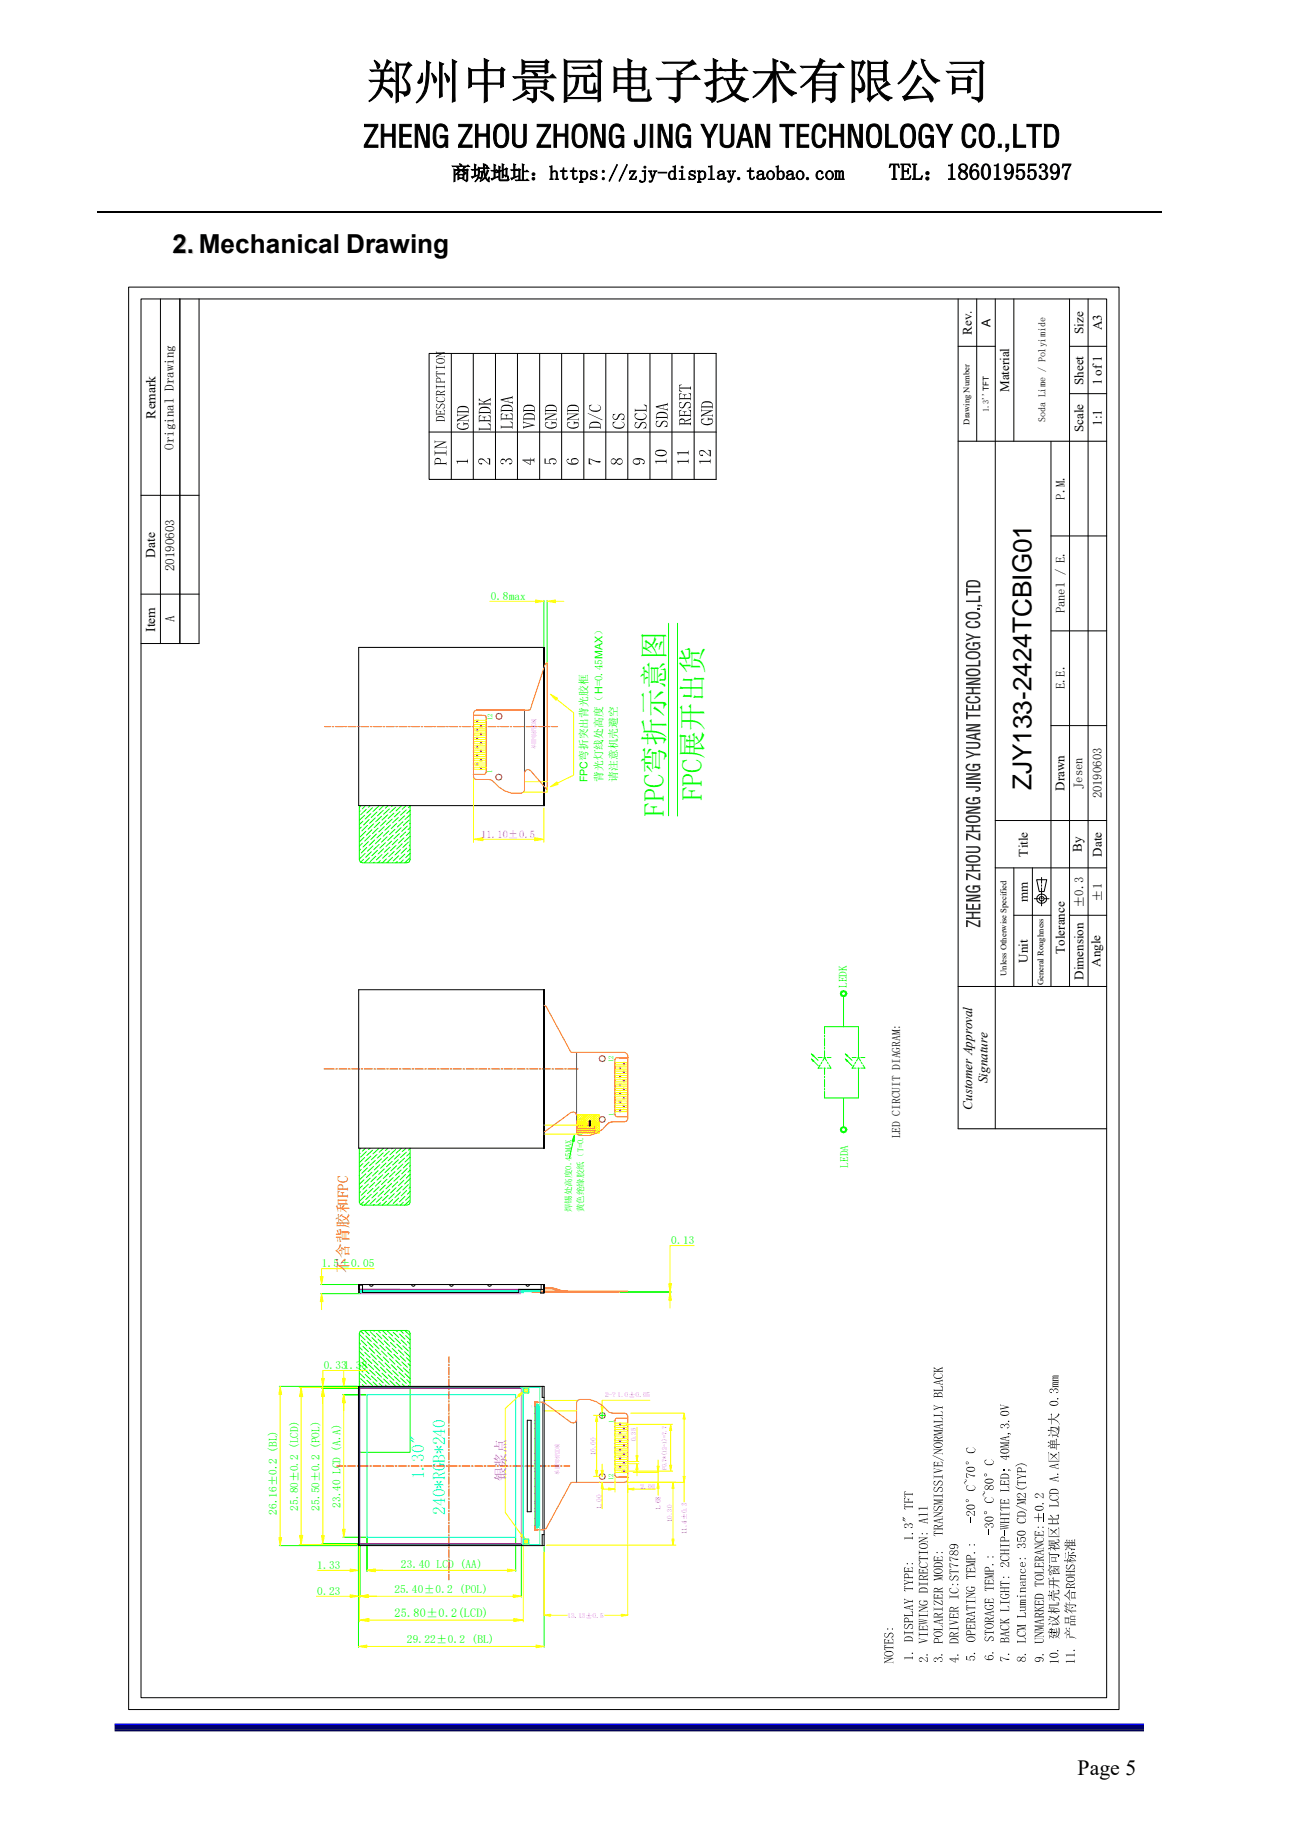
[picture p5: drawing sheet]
<svg xmlns="http://www.w3.org/2000/svg" width="210mm" height="297mm" viewBox="0 0 210 297" stroke-linecap="round" stroke-linejoin="round" font-family="sans-serif">
<defs><g id="words">
<text font-size="7.7" x="59.3" y="15.8">郑州中景园电子技术有限公司</text>
<text font-size="5" x="58.8" y="23.8">ZHENG ZHOU ZHONG JING YUAN TECHNOLOGY CO.,LTD</text>
<g font-size="4.6" fill="#0f0">
<text x="113.6" y="129.6" transform="rotate(-90 113.6 129.6)">FPC展开出货</text>
<text x="107.5" y="132.1" transform="rotate(-90 107.5 132.1)">FPC弯折示意图</text>
</g>
<text font-size="4.2" fill="#c0c0c0" x="28.1" y="41.1">2. Mechanical Drawing</text>
<text font-size="4.2" x="166.9" y="127.8" transform="rotate(-90 166.9 127.8)">ZJY133-2424TCBIG01</text>
<text font-size="3.7" x="143.8" y="29.1">TEL：18601955397</text>
<text font-size="3.5" x="174.3" y="287.1">Page 5</text>
<text font-size="3.2" x="73" y="29.1">商城地址：https://zjy-display.taobao.com</text>
<g font-size="2.8" fill="#0ff">
<text x="68.6" y="239.3" transform="rotate(-90 68.6 239.3)">1.30&quot;</text>
<text x="72" y="245" transform="rotate(-90 72 245)">240*RGB*240</text>
</g>
<text font-size="2.4" fill="#f00" x="56.3" y="205.9" transform="rotate(-90 56.3 205.9)">不含背胶和FPC</text>
<g font-size="2.2">
<text x="25.2" y="67.7" transform="rotate(-90 25.2 67.7)">Remark</text>
<text x="25.1" y="90.3" transform="rotate(-90 25.1 90.3)">Date</text>
<text x="25.1" y="102.2" transform="rotate(-90 25.1 102.2)">Item</text>
</g>
<text font-size="2.2" fill="#f0f" x="81.8" y="239.5" transform="rotate(-90 81.8 239.5)">银浆点</text>
<g font-size="2.1">
<text x="178.2" y="53.4" transform="rotate(-90 178.2 53.4)">A3</text>
<text x="157.2" y="54.1" transform="rotate(-90 157.2 54.1)">Rev.</text>
<text x="175.3" y="54.1" transform="rotate(-90 175.3 54.1)">Size</text>
<text x="163.3" y="63.5" transform="rotate(-90 163.3 63.5)">Material</text>
<text x="175.3" y="62.3" transform="rotate(-90 175.3 62.3)">Sheet</text>
<text x="178.3" y="62.4" transform="rotate(-90 178.3 62.4)">1 of 1</text>
<text x="175.3" y="69.9" transform="rotate(-90 175.3 69.9)">Scale</text>
<text x="178.2" y="68.9" transform="rotate(-90 178.2 68.9)">1:1</text>
<text x="28.1" y="72.8" transform="rotate(-90 28.1 72.8)">Original Drawing</text>
<text x="28.3" y="92.4" transform="rotate(-90 28.3 92.4)">20190603</text>
<text x="28.3" y="100.6" transform="rotate(-90 28.3 100.6)">A</text>
<text x="172.2" y="128" transform="rotate(-90 172.2 128)">Drawn</text>
<text x="175" y="137.8" transform="rotate(-90 175 137.8)">By</text>
<text x="166.3" y="138.6" transform="rotate(-90 166.3 138.6)">Title</text>
<text x="178.2" y="138.6" transform="rotate(-90 178.2 138.6)">Date</text>
<text x="166.3" y="145.9" transform="rotate(-90 166.3 145.9)">mm</text>
<text x="166.3" y="155.7" transform="rotate(-90 166.3 155.7)">Unit</text>
<text x="172.3" y="154.3" transform="rotate(-90 172.3 154.3)">Tolerance</text>
<text x="175.3" y="158.5" transform="rotate(-90 175.3 158.5)">Dimension</text>
<text x="178" y="156.4" transform="rotate(-90 178 156.4)">Angle</text>
<text x="157.3" y="179.5" transform="rotate(-90 157.3 179.5)">Customer Approval</text>
<text x="159.8" y="175.2" transform="rotate(-90 159.8 175.2)">Signature</text>
</g>
<g font-size="2">
<text x="160.3" y="52.9" transform="rotate(-90 160.3 52.9)">A</text>
<text x="172.3" y="80.8" transform="rotate(-90 172.3 80.8)">P.M.</text>
<text x="172.3" y="99.2" transform="rotate(-90 172.3 99.2)">Panel / E.</text>
<text x="172.3" y="111.5" transform="rotate(-90 172.3 111.5)">E.E.</text>
<text x="175.1" y="127.6" transform="rotate(-90 175.1 127.6)">Jesen</text>
<text x="178.3" y="129.2" transform="rotate(-90 178.3 129.2)">20190603</text>
<text x="175.3" y="146.9" transform="rotate(-90 175.3 146.9)">±0.3</text>
<text x="178.3" y="145.8" transform="rotate(-90 178.3 145.8)">±1</text>
</g>
<text font-size="1.9" fill="#0f0" x="63.8" y="261.6">25.80±0.2(LCD)</text>
<g font-size="1.8" fill="#0f0">
<text x="79.4" y="97">0.8max</text>
<text x="97.5" y="126.5" transform="rotate(-90 97.5 126.5)">背光灯线处高度（H=0.45MAX）</text>
<text x="99.8" y="126.5" transform="rotate(-90 99.8 126.5)">请注意机壳避空</text>
<text x="137" y="159.8" transform="rotate(-90 137 159.8)">LEDK</text>
<text x="137.2" y="188.9" transform="rotate(-90 137.2 188.9)">LEDA</text>
<text x="108.6" y="201.3">0.13</text>
<text x="52" y="204.9">1.5±0.05</text>
<text x="52.4" y="221.4">0.331.38</text>
<text x="44.8" y="245" transform="rotate(-90 44.8 245)">26.16±0.2 (BL)</text>
<text x="48.2" y="244.4" transform="rotate(-90 48.2 244.4)">25.80±0.2 (LCD)</text>
<text x="51.7" y="244.4" transform="rotate(-90 51.7 244.4)">25.50±0.2 (POL)</text>
<text x="55.1" y="243.9" transform="rotate(-90 55.1 243.9)">23.40 LCD (A.A)</text>
<text x="51.3" y="253.8">1.33</text>
<text x="51.3" y="258">0.23</text>
<text x="63.8" y="257.7">25.40±0.2 (POL)</text>
<text x="64.8" y="253.6">23.40 LCD (AA)</text>
<text x="65.8" y="265.9">29.22±0.2 (BL)</text>
</g>
<text font-size="1.8" x="145.6" y="184.1" transform="rotate(-90 145.6 184.1)">LED CIRCUIT DIAGRAM:</text>
<text font-size="1.7" fill="#0f0" x="95.1" y="126.6" transform="rotate(-90 95.1 126.6)">FPC弯折突出背光胶框</text>
<text font-size="1.7" fill="#f0f" x="77.8" y="135.6">11.10±0.5</text>
<text font-size="1.6" x="169.1" y="68.3" transform="rotate(-90 169.1 68.3)">Soda Lime / Polyimide</text>
<g font-size="1.4">
<text x="156.9" y="68.7" transform="rotate(-90 156.9 68.7)">Drawing Number</text>
<text x="160" y="66.7" transform="rotate(-90 160 66.7)">1.3''TFT</text>
<text x="162.8" y="157.9" transform="rotate(-90 162.8 157.9)">Unless Otherwise Specified</text>
<text x="168.8" y="159.3" transform="rotate(-90 168.8 159.3)">General Roughness</text>
</g>
<g font-size="1.4" fill="#0f0">
<text x="92.5" y="196.1" transform="rotate(-90 92.5 196.1)">焊锡处高度0.45MAX</text>
<text x="94.4" y="196.1" transform="rotate(-90 94.4 196.1)">黄色绝缘胶纸（T=0.05mm）</text>
</g>
<g font-size="1.1" fill="#0f0">
<text x="79.7" y="116.5" transform="rotate(-90 79.7 116.5)">12</text>
<text x="79.6" y="125.1" transform="rotate(-90 79.6 125.1)">1</text>
<text x="99.2" y="171.9" transform="rotate(-90 99.2 171.9)">12</text>
<text x="99.3" y="180.5" transform="rotate(-90 99.3 180.5)">1</text>
<text x="99.3" y="230.2" transform="rotate(-90 99.3 230.2)">1</text>
<text x="99.2" y="239.4" transform="rotate(-90 99.2 239.4)">12</text>
</g>
<g font-size="1.1" fill="#f0f">
<text x="97.9" y="226">2-? 1.0±0.05</text>
<text x="102.9" y="233.2" transform="rotate(-90 102.9 233.2)">0.35</text>
<text x="96.4" y="235.4" transform="rotate(-90 96.4 235.4)">10.00</text>
<text x="97.3" y="244.1" transform="rotate(-90 97.3 244.1)">1.00</text>
<text x="103.6" y="240.8">2.00</text>
<text x="106.9" y="244.3" transform="rotate(-90 106.9 244.3)">1.68</text>
<text x="108.7" y="246.2" transform="rotate(-90 108.7 246.2)">10.30</text>
<text x="111.1" y="248.2" transform="rotate(-90 111.1 248.2)">11.4±0.3</text>
<text x="91.8" y="261.7">13.13±0.5</text>
</g>
<text font-size="1" fill="#f0f" x="107.8" y="237.9" transform="rotate(-90 107.8 237.9)">P0.7*(12-1)=7.7</text>
<g font-size=".8" fill="#f0f">
<text x="86.7" y="121.2" transform="rotate(-90 86.7 121.2)">单面弯折区域</text>
<text x="90.5" y="238.5" transform="rotate(-90 90.5 238.5)">单面弯折区域</text>
</g>
<text font-size=".7" fill="#ff7f00" x="96.8" y="183.2" transform="rotate(-90 96.8 183.2)">K A</text>
<g font-size=".3" fill="#0ff">
<text x="86.1" y="227.7" transform="rotate(-90 86.1 227.7)">134</text>
<text x="85.2" y="249.5" transform="rotate(-90 85.2 249.5)">Ag</text>
</g>
</g></defs>
<path d="M18.5 279.4h166.6" fill="none" stroke="#00006b" stroke-width=".76" stroke-linecap="butt"/>
<path d="M18.5 280h166.6" fill="none" stroke="#005" stroke-width=".25"/>
<path d="M18.5 278.9h166.6" fill="none" stroke="#00f" stroke-width=".25"/>
<path d="M15.7 34.3h172.3" fill="none" stroke="#000" stroke-width=".25"/>
<g fill="#000">
<path d="M70.5 59.1l.2 .3h1.2l.1-.3v.7l-.1-.3h-1.3l-.1 .3z" fill-rule="evenodd"/>
<path d="M70.6 58.2a.94 .94 0 0 1 1.4 .2 1.22 1.22 0 0 0-1.4-.1v.3z" fill-rule="evenodd"/>
<path d="M70.5 57.6l1.2-.6h.3l-1.3 .6-.1 .2z" fill-rule="evenodd"/>
<path d="M70.5 56.8l.1 .2h1.4h-1.4l-.1 .2z" fill-rule="evenodd"/>
<path d="M70.6 58.4a.96 .96 0 0 0 1.4 0 .89 .89 0 0 1-1.4 .2z" fill-rule="evenodd"/>
<path d="M70.7 57.7h1.2l.1-.2v.4l-.1-.2z" fill-rule="evenodd"/>
<path d="M70.5 74.2a.54 .54 0 0 1 .8 .2v.5l-.1-.6-.3-.1-.4 .1-.2 .9 .1-.9z" fill-rule="evenodd"/>
<path d="M70.3 72.9l.2 .3h1.6l.1-.3v.8l-.1-.3h-1.6l-.2 .3z" fill-rule="evenodd"/>
<path d="M70.3 72.2l1.5-.7h.4l-1.6 .8-.2 .3z" fill-rule="evenodd"/>
<path d="M70.3 71.2l.2 .2 1.7 .1h-1.8l-.1 .2z" fill-rule="evenodd"/>
<path d="M70.4 74.6l.1 .3h.8v-.5v.5h.8l.1-.2v.5l-.1-.1h-1.6l-.1 .1z" fill-rule="evenodd"/>
<path d="M70.6 72.3h1.5l.1-.2v.5v-.2h-1.7z" fill-rule="evenodd"/>
<path d="M70.7 67.5a.76 .76 0 0 1 .9-.2 .76 .76 0 0 1 .3 .9 .71 .71 0 0 0-.3-.7 .71 .71 0 0 0-.8 0l-.2 .2-.1 .5z" fill-rule="evenodd"/>
<path d="M70.5 66.4l.3-.1-.2 .3v.5z" fill-rule="evenodd"/>
<path d="M70.5 65.4l.4-.1-.3 .2v.2z" fill-rule="evenodd"/>
<path d="M70.6 65.4l.1 .5 .2 .1 .2-.2a.45 .45 0 0 1 .4-.5 .45 .45 0 0 1 .5 .4l-.1 .2v-.4l-.3-.1-.1 .1-.3 .4a.38 .38 0 0 1-.6 .1 .38 .38 0 0 1 0-.6z" fill-rule="evenodd"/>
<path d="M70.6 64.3a.61 .61 0 0 0 .9 .6l.4-.2v-.1a.62 .62 0 0 1-.9 .5l-.4-.3z" fill-rule="evenodd"/>
<path d="M70.5 64.2h.4l-.3 .2v.2z" fill-rule="evenodd"/>
<path d="M70.6 63.3l.2-.1 .4 .1v.5v-.4l-.2-.1-.3 .1-.2 .6z" fill-rule="evenodd"/>
<path d="M70.5 62.2l.2 .3h1.2l.1-.3v.7l-.1-.3h-1.3l-.1 .3z" fill-rule="evenodd"/>
<path d="M70.6 61.2l.2-.1a.36 .36 0 0 1 .5 .3v.3a.36 .36 0 0 0-.2-.5 .36 .36 0 0 0-.5 .2l-.1 .6z" fill-rule="evenodd"/>
<path d="M70.5 60.1l.1 .7 .3 .1h-.4z" fill-rule="evenodd"/>
<path d="M70.5 60.1l.4-.1-.3 .1v.5z" fill-rule="evenodd"/>
<path d="M70.6 67.8l.1 .2h1.2v-.1v.3h-1.3z" fill-rule="evenodd"/>
<path d="M70.6 66.6l.1 .3h.5l.1-.2v.2h.6v.2h-1.3z" fill-rule="evenodd"/>
<path d="M70.6 63.6v.2h.6l.1-.3v.3h.6l.1-.1v.3l-.1-.1h-1.2l-.1 .1z" fill-rule="evenodd"/>
<path d="M70.6 61.5l.1 .2h.6v-.3v.3h.6l.1-.1v.4l-.1-.1h-1.3z" fill-rule="evenodd"/>
<path d="M70.6 60.3v.1h1.3l.1-.1v.4l-.1-.2-1.3 .1z" fill-rule="evenodd"/>
<path d="M71 66.5h.5l-.2 .1-.1 .3v-.3z" fill-rule="evenodd"/>
<path d="M71.3 63.5l.7-.4v.3l-.7 .2z" fill-rule="evenodd"/>
<path d="M71.9 65.7l.1 .3-.4 .1 .3-.2z" fill-rule="evenodd"/>
<path d="M71.6 64.2l.4 .3v.3l-.2-.5z" fill-rule="evenodd"/>
<path d="M71.7 66.3l.3 .1v.8l-.1-.6z" fill-rule="evenodd"/>
<path d="M73.8 74.5h1.7l.2-.3v.8l-.1-.3h-.1h-1.4l-.1 .3z" fill-rule="evenodd"/>
<path d="M74 68.7a.68 .68 0 0 0 .9 .7l.6-.1 .3-.4a.81 .81 0 0 1-1.2 .6 .6 .6 0 0 1-.6-.8z" fill-rule="evenodd"/>
<path d="M73.9 68.6l.5-.1-.2 .1-.2 .3z" fill-rule="evenodd"/>
<path d="M73.9 67.9l1.5-.7h.4l-1.6 .8-.2 .2z" fill-rule="evenodd"/>
<path d="M73.9 66.9l.2 .2 1.7 .1h-1.7l-.2 .1z" fill-rule="evenodd"/>
<path d="M74.1 65.9a1.33 1.33 0 0 1 1.7 .1v.9v-.5a.88 .88 0 0 0-1.2-.5 .59 .59 0 0 0-.6 .5v.5a1.02 1.02 0 0 1 .1-1z" fill-rule="evenodd"/>
<path d="M74 66.4l.1 .1h1.6l.1-.1v.4l-.1-.1h-1.6l-.1 .1z" fill-rule="evenodd"/>
<path d="M74.2 68h1.5l.1-.2v.4l-.1-.1h-1.6z" fill-rule="evenodd"/>
<path d="M75 68.3l.2 .2h.5v.2l-.5-.1-.2 .2z" fill-rule="evenodd"/>
<path d="M75.7 68.5l.1 .4v.3z" fill-rule="evenodd"/>
<path d="M77.4 74.4l.1 .5 .2 .1 .3-.1v.2h-.2a.51 .51 0 0 1-.4-.7z" fill-rule="evenodd"/>
<path d="M77.5 74.2l.2-.1a1.54 1.54 0 0 1 1.2 .7l.3 .4-.2-.2a1.45 1.45 0 0 0-1.4-.6l-.1 .2z" fill-rule="evenodd"/>
<path d="M77.5 69.2l.1 .1h1.6l.1-.1v.4l-.1-.1h-1.6l-.1 .2z" fill-rule="evenodd"/>
<path d="M77.5 67.2h.4l-.4 .4v.7z" fill-rule="evenodd"/>
<path d="M77.6 66a1.33 1.33 0 0 1 1.7 .2l.1 .8-.1-.5a.88 .88 0 0 0-1.2-.5 .59 .59 0 0 0-.6 .5v.5a1.02 1.02 0 0 1 .1-1z" fill-rule="evenodd"/>
<path d="M77.5 65.1l.1 .2h1.6l.2-.2v.5l-.2-.2h-1.6l-.1 .2z" fill-rule="evenodd"/>
<path d="M77.5 64.4l1.1 .9-.9-.5-.1-.1-.1 .2z" fill-rule="evenodd"/>
<path d="M77.5 67.6l.1 .4h.7l.1-.3v.3h.8l.1-.1v.3l-.1-.1h-1.6l-.1 .1z" fill-rule="evenodd"/>
<path d="M77.5 66.5l.1 .2h1.6l.1-.2v.4l-.1-.1h-1.6l-.1 .1z" fill-rule="evenodd"/>
<path d="M78 67.4l.7 .1h-.3l-.1 .5v-.5z" fill-rule="evenodd"/>
<path d="M78.2 65l1.2-.6v.4l-.1-.1-1 .4z" fill-rule="evenodd"/>
<path d="M78.8 74.1l.5 .1v1h-.1l-.1-.2v-.6z" fill-rule="evenodd"/>
<path d="M78.9 68.5l.5 .1v1.1l-.1-.1a.87 .87 0 0 0-.4-1.1z" fill-rule="evenodd"/>
<path d="M78.9 67.1l.5 .1v1.1l-.1-.4a.61 .61 0 0 0-.4-.8z" fill-rule="evenodd"/>
<path d="M81 74.4l.1 .5h.3v.2l-.3-.1-.1-.3z" fill-rule="evenodd"/>
<path d="M81 64.6l1.8-.4 .1-.2v.5l-.1-.1-.6 .1v.5v-.5l-1.2 .3z" fill-rule="evenodd"/>
<path d="M81.1 74.3l.2-.1h.3l.2 .3a.55 .55 0 0 1 .8-.3 .55 .55 0 0 1 .2 .7 .51 .51 0 0 0-.4-.6 .51 .51 0 0 0-.6 .5l-.1-.3-.2-.1h-.4l-.1 .3z" fill-rule="evenodd"/>
<path d="M81 68.8l.2 .2h1.6l.1-.1v.4l-.1-.1h-1.6l-.2 .1z" fill-rule="evenodd"/>
<path d="M81 67l.4-.1-.3 .4v.7z" fill-rule="evenodd"/>
<path d="M81.2 65.7a1.33 1.33 0 0 1 1.7 .1v.9v-.5a.88 .88 0 0 0-1.3-.5 .59 .59 0 0 0-.5 .5v.5a1.02 1.02 0 0 1 .1-1z" fill-rule="evenodd"/>
<path d="M81.1 64.8l1.1 .2v-.5v.5l.7 .1 .1-.2v.4z" fill-rule="evenodd"/>
<path d="M81.1 67.3l.1 .4h.7v-.3v.3h.9l.1-.1v.3l-.1-.1h-1.6l-.1 .1z" fill-rule="evenodd"/>
<path d="M81.1 66.2l.1 .1h1.6l.1-.1v.4l-.1-.1h-1.6l-.1 .1z" fill-rule="evenodd"/>
<path d="M81.6 67.1h.7l-.3 .1-.1 .4v-.4z" fill-rule="evenodd"/>
<path d="M82.4 74.9h.2l.2-.2v.3l-.3 .1z" fill-rule="evenodd"/>
<path d="M82.5 68.2l.4 .1v1.1v-.5a.61 .61 0 0 0-.4-.7z" fill-rule="evenodd"/>
<path d="M82.5 66.8l.4 .1v1.1v-.4a.61 .61 0 0 0-.4-.8z" fill-rule="evenodd"/>
<path d="M84.5 74.3l1.3 .8v-1l.1 .2h.3l.2-.2v.7l-.1-.3h-.4l-.1 .7-1.3-.8z" fill-rule="evenodd"/>
<path d="M84.5 74.3h1.3v.8v-.6h-1z" fill-rule="evenodd"/>
<path d="M88.1 74.1l.2 .1v.7l.8 .2-1-.1z" fill-rule="evenodd"/>
<path d="M88.2 68.5a.68 .68 0 0 0 1 .7l.6-.1 .2-.4a.81 .81 0 0 1-1.1 .6 .6 .6 0 0 1-.7-.8z" fill-rule="evenodd"/>
<path d="M88.2 68.4l.5-.1-.3 .1-.2 .3z" fill-rule="evenodd"/>
<path d="M88.2 67.7l1.5-.7h.4l-1.7 .8-.2 .2z" fill-rule="evenodd"/>
<path d="M88.2 66.7l.1 .2 1.8 .1h-1.8l-.1 .1z" fill-rule="evenodd"/>
<path d="M88.3 65.7a1.33 1.33 0 0 1 1.7 .1l.1 .9-.1-.5a.88 .88 0 0 0-1.2-.5 .59 .59 0 0 0-.6 .5v.5a1.02 1.02 0 0 1 .1-1z" fill-rule="evenodd"/>
<path d="M88.2 66.2l.1 .1h1.6l.1-.1v.4l-.1-.1h-1.6l-.1 .1z" fill-rule="evenodd"/>
<path d="M88.4 67.8h1.5l.2-.2v.4l-.1-.1h-1.7z" fill-rule="evenodd"/>
<path d="M88.9 74.3v.5l.2 .3-.1-.1a.45 .45 0 0 1-.1-.7z" fill-rule="evenodd"/>
<path d="M88.9 74.2a.63 .63 0 0 1 .8 0 .63 .63 0 0 1 .3 .7 .56 .56 0 0 0-.4-.6 .56 .56 0 0 0-.7 .3z" fill-rule="evenodd"/>
<path d="M89.2 68.1l.2 .2h.6v.2h-.6l-.2 .2z" fill-rule="evenodd"/>
<path d="M89.5 74.9l.3 .1 .2-.4v.3l-.3 .2h-.2z" fill-rule="evenodd"/>
<path d="M90 68.3l.1 .4-.1 .3z" fill-rule="evenodd"/>
<path d="M91.7 74.6v-.1a.67 .67 0 0 0 1 .5v.2a.93 .93 0 0 1-1-.6z" fill-rule="evenodd"/>
<path d="M91.8 74.3l.1-.1 .1 .1-.3 .3z" fill-rule="evenodd"/>
<path d="M91.8 68.5a.68 .68 0 0 0 .9 .7l.6-.1 .3-.4a.81 .81 0 0 1-1.2 .6 .6 .6 0 0 1-.6-.8z" fill-rule="evenodd"/>
<path d="M91.7 68.4l.5-.1-.2 .1-.2 .3z" fill-rule="evenodd"/>
<path d="M91.8 67.7l1.4-.7h.5l-1.7 .8-.2 .2z" fill-rule="evenodd"/>
<path d="M91.8 66.7l.1 .2 1.8 .1h-1.8l-.1 .1z" fill-rule="evenodd"/>
<path d="M91.9 65.7a1.33 1.33 0 0 1 1.7 .1l.1 .9-.1-.5a.88 .88 0 0 0-1.2-.5 .59 .59 0 0 0-.6 .5v.5a1.02 1.02 0 0 1 .1-1z" fill-rule="evenodd"/>
<path d="M91.8 66.2l.1 .1h1.6l.1-.1v.4l-.1-.1h-1.6l-.1 .1z" fill-rule="evenodd"/>
<path d="M92 67.8h1.5l.1-.2v.4v-.1h-1.7z" fill-rule="evenodd"/>
<path d="M92.4 74.3a.64 .64 0 0 1 .8-.2 .64 .64 0 0 1 .4 .7 .55 .55 0 0 0-.6-.5 .55 .55 0 0 0-.5 .5z" fill-rule="evenodd"/>
<path d="M92.5 74.6l.1 .2a.6 .6 0 0 0 .9-.2 .56 .56 0 0 1-.8 .6l-.2-.4z" fill-rule="evenodd"/>
<path d="M92.8 68.1l.2 .2h.6v.2h-.6l-.2 .2z" fill-rule="evenodd"/>
<path d="M93.5 68.3l.2 .4-.1 .3z" fill-rule="evenodd"/>
<path d="M95.2 74.1l.2 .1 .1 .8 .2 .1h-.5z" fill-rule="evenodd"/>
<path d="M95.3 74.1a3.1 3.1 0 0 0 1.8 .5v.2a2.56 2.56 0 0 1-1.8-.7z" fill-rule="evenodd"/>
<path d="M95.5 68.4a1.33 1.33 0 0 1 1.6 .2l.1 .8-.1-.5a.88 .88 0 0 0-1.2-.5 .59 .59 0 0 0-.5 .5v.5a1.02 1.02 0 0 1 .1-1z" fill-rule="evenodd"/>
<path d="M95.4 65.7a.74 .74 0 0 0 .9 .7h.3a.58 .58 0 0 0 .5-.4 .62 .62 0 0 1-.8 .6 .74 .74 0 0 1-.8-.2 .74 .74 0 0 1-.1-.7z" fill-rule="evenodd"/>
<path d="M95.3 65.5h.5l-.3 .2-.1 .3z" fill-rule="evenodd"/>
<path d="M95.4 68.9l.1 .1h1.6v-.1v.4v-.1h-1.6l-.1 .1z" fill-rule="evenodd"/>
<path d="M96.7 65.5a.54 .54 0 0 1 .5 .7 .59 .59 0 0 0-.5-.7z" fill-rule="evenodd"/>
<path d="M95.1 66.8l2.4 1.1-.1 .1z" fill-rule="evenodd"/>
<path d="M98.9 74.4l.1 .5a.48 .48 0 0 0 .5 0 .48 .48 0 0 0 .2-.5l.1 .4a.48 .48 0 0 0 .5 .2 .48 .48 0 0 0 .4-.4 .49 .49 0 0 1-.4 .6 .49 .49 0 0 1-.6-.4 .48 .48 0 0 1-.7 .3 .48 .48 0 0 1-.1-.7z" fill-rule="evenodd"/>
<path d="M98.9 74.3l.4-.2 .4 .3v.1a.5 .5 0 0 0-.7-.2l-.1 .3z" fill-rule="evenodd"/>
<path d="M99.2 68.4a.74 .74 0 0 0 .9 .8h.3a.58 .58 0 0 0 .5-.5 .62 .62 0 0 1-.8 .7 .74 .74 0 0 1-.8-.2 .74 .74 0 0 1-.1-.8z" fill-rule="evenodd"/>
<path d="M99.1 68.3l.5-.1-.3 .2-.1 .3z" fill-rule="evenodd"/>
<path d="M99.1 67h.5l-.3 .2-.1 .2z" fill-rule="evenodd"/>
<path d="M99.2 67.1l.1 .6 .3 .1 .3-.3a.59 .59 0 0 1 .7-.6 .59 .59 0 0 1 .4 .8l-.1-.6-.3-.1-.3 .1-.2 .3a.52 .52 0 0 1-.8 .4 .54 .54 0 0 1-.1-.7z" fill-rule="evenodd"/>
<path d="M99.9 74.2a.54 .54 0 0 1 .7 0 .54 .54 0 0 1 .1 .7l-.1-.6h-.3a.57 .57 0 0 0-.5 .5l-.1-.4z" fill-rule="evenodd"/>
<path d="M100.5 68.2a.54 .54 0 0 1 .5 .8 .59 .59 0 0 0-.5-.8z" fill-rule="evenodd"/>
<path d="M101 67.4v.5h-.5l.3-.2z" fill-rule="evenodd"/>
<path d="M102.4 74.4a.54 .54 0 0 0 .5 .6 .54 .54 0 0 0 .6-.6 .58 .58 0 0 1-.6 .8 .58 .58 0 0 1-.5-.8z" fill-rule="evenodd"/>
<path d="M102.4 74.4l.4-.3h.4l.1 .2 .2 .1v.3a.56 .56 0 0 0-.5-.4 .56 .56 0 0 0-.5 .3z" fill-rule="evenodd"/>
<path d="M102.7 68.3h.5l-.3 .2-.2 .3z" fill-rule="evenodd"/>
<path d="M102.7 68.4l.1 .7 .3 .1 .3-.3a.59 .59 0 0 1 .7-.7 .59 .59 0 0 1 .4 .9l-.1-.6-.2-.1-.3 .1-.2 .3a.52 .52 0 0 1-.8 .4 .54 .54 0 0 1-.2-.8z" fill-rule="evenodd"/>
<path d="M102.7 67a.74 .74 0 0 0 .9 .8h.4a.58 .58 0 0 0 .5-.5 .62 .62 0 0 1-.9 .7 .74 .74 0 0 1-.7-.2 .74 .74 0 0 1-.2-.8z" fill-rule="evenodd"/>
<path d="M102.7 66.9h.5l-.4 .2-.1 .2z" fill-rule="evenodd"/>
<path d="M102.7 66.1l.1 .2h1.6l.1-.1v.4l-.1-.1h-1.6l-.1 .1z" fill-rule="evenodd"/>
<path d="M103.2 74.1h.3a.64 .64 0 0 1 .8 .9 .73 .73 0 0 0-1-.7z" fill-rule="evenodd"/>
<path d="M104 74.9l.2-.1v-.1l.1 .3-.2 .1z" fill-rule="evenodd"/>
<path d="M104.5 68.8l.1 .5h-.5l.3-.2z" fill-rule="evenodd"/>
<path d="M104.1 66.9a.54 .54 0 0 1 .5 .7 .59 .59 0 0 0-.5-.7z" fill-rule="evenodd"/>
<path d="M104.2 65.4l.4 .1v1.1h-.1a.87 .87 0 0 0-.3-1.2z" fill-rule="evenodd"/>
<path d="M106 74.5h1.6l.2-.3v.8l-.1-.3h-.1h-1.4l-.1 .3z" fill-rule="evenodd"/>
<path d="M106 73.1a.66 .66 0 0 0 .9 .5l.7-.1 .2-.2a.61 .61 0 0 1-.9 .5h-.3a.6 .6 0 0 1-.6-.7z" fill-rule="evenodd"/>
<path d="M106.2 72.9l.7-.2a.67 .67 0 0 1 .9 .8 .65 .65 0 0 0-.9-.6l-.6 .1-.3 .3z" fill-rule="evenodd"/>
<path d="M106.1 68.1h.5l-.3 .1-.1 .4z" fill-rule="evenodd"/>
<path d="M106.2 68.2l.1 .7 .2 .1 .4-.3a.59 .59 0 0 1 .6-.7 .59 .59 0 0 1 .5 .9l-.1-.6-.3-.1-.3 .1-.2 .3a.52 .52 0 0 1-.8 .4 .54 .54 0 0 1-.1-.8z" fill-rule="evenodd"/>
<path d="M106.1 65.7l1.8-.4 .1-.1v.4l-.1-.1-.6 .1v.5v-.5l-1.2 .3z" fill-rule="evenodd"/>
<path d="M106.3 66.9a1.33 1.33 0 0 1 1.7 .1v.8v-.5a.88 .88 0 0 0-1.3-.5 .59 .59 0 0 0-.5 .5v.5a1.02 1.02 0 0 1 .1-.9z" fill-rule="evenodd"/>
<path d="M106.1 65.9l1.2 .2v-.5v.5l.6 .1 .1-.1v.4z" fill-rule="evenodd"/>
<path d="M106.2 67.3l.1 .1h1.6l.1-.1v.4l-.1-.1h-1.6l-.1 .1z" fill-rule="evenodd"/>
<path d="M108 68.5v.5l-.5 .1 .3-.3z" fill-rule="evenodd"/>
<path d="M109.5 74.5h1.7l.2-.3v.8l-.1-.3h-.1h-1.4l-.1 .3z" fill-rule="evenodd"/>
<path d="M109.5 73.2h1.7l.2-.4v.8l-.1-.2-.1-.1h-1.4l-.1 .3z" fill-rule="evenodd"/>
<path d="M109.9 65.1h.4l-.2 .1-.2 .3z" fill-rule="evenodd"/>
<path d="M109.9 65.2l.1 .6 .3 .1 .3-.2a.59 .59 0 0 1 .7-.7 .59 .59 0 0 1 .4 .9l-.1-.6-.3-.2-.2 .1-.2 .4a.52 .52 0 0 1-.8 .4 .54 .54 0 0 1-.2-.8z" fill-rule="evenodd"/>
<path d="M110 67.8a.52 .52 0 0 1 .8 .2v.5l-.1-.5-.3-.1h-.3l-.2 .9z" fill-rule="evenodd"/>
<path d="M109.9 66.4l.4-.1-.3 .4v.7z" fill-rule="evenodd"/>
<path d="M109.9 63.7l.4-.1-.3 .4v.7z" fill-rule="evenodd"/>
<path d="M109.9 62.3l.1 .9 .3 .2-.4-.1z" fill-rule="evenodd"/>
<path d="M109.9 62.3l.4-.1-.3 .2v.6z" fill-rule="evenodd"/>
<path d="M110 68.2l.1 .3h.7v-.5v.5h.8l.2-.2v.5l-.2-.2h-1.5l-.1 .1z" fill-rule="evenodd"/>
<path d="M110 66.7l.1 .4h.6l.1-.3v.3h.8l.1-.1v.4l-.1-.1h-1.5l-.1 .1z" fill-rule="evenodd"/>
<path d="M110 64l.1 .4h.6l.1-.3v.3h.8l.1-.1v.4l-.1-.1h-1.5l-.1 .1z" fill-rule="evenodd"/>
<path d="M110 62.6v.1h1.6l.2-.2v.6l-.2-.2h-1.6v.1z" fill-rule="evenodd"/>
<path d="M110.4 66.6h.7l-.2 .1-.2 .4v-.4z" fill-rule="evenodd"/>
<path d="M110.4 63.8l.7 .1h-.2l-.2 .5v-.5z" fill-rule="evenodd"/>
<path d="M110.8 68.1l.9-.4 .1-.1v.3l-1 .3z" fill-rule="evenodd"/>
<path d="M111.7 65.5l.1 .5-.6 .1 .4-.3z" fill-rule="evenodd"/>
<path d="M111.3 66.3l.5 .1v1l-.1-.4a.61 .61 0 0 0-.4-.7z" fill-rule="evenodd"/>
<path d="M111.3 63.5l.5 .1v1.1l-.1-.4a.61 .61 0 0 0-.4-.8z" fill-rule="evenodd"/>
<path d="M113.1 74.5h1.6l.3-.3v.8l-.1-.3h-.2h-1.4l-.1 .3z" fill-rule="evenodd"/>
<path d="M113.2 73l.1 .5 .1 .1h.3v.2h-.1a.51 .51 0 0 1-.4-.8z" fill-rule="evenodd"/>
<path d="M113.2 72.9l.2-.1a1.54 1.54 0 0 1 1.2 .7l.3 .3-.2-.1a1.45 1.45 0 0 0-1.4-.7l-.1 .3z" fill-rule="evenodd"/>
<path d="M113.5 67.9a.68 .68 0 0 0 .9 .7l.6-.1 .3-.3a.81 .81 0 0 1-1.2 .6 .6 .6 0 0 1-.6-.9z" fill-rule="evenodd"/>
<path d="M113.4 67.8h.6l-.3 .1-.2 .3z" fill-rule="evenodd"/>
<path d="M113.4 67.1l1.5-.7h.4l-1.6 .8-.2 .3z" fill-rule="evenodd"/>
<path d="M113.4 66.2l.2 .2h1.7h-1.8l-.1 .2z" fill-rule="evenodd"/>
<path d="M113.6 65.1a1.33 1.33 0 0 1 1.7 .2v.8v-.5a.88 .88 0 0 0-1.2-.5 .59 .59 0 0 0-.6 .5v.5a1.02 1.02 0 0 1 .1-1z" fill-rule="evenodd"/>
<path d="M113.5 65.6l.1 .1h1.6l.1-.1v.4l-.1-.1h-1.6l-.1 .1z" fill-rule="evenodd"/>
<path d="M113.7 67.2h1.5l.1-.2v.4v-.1h-1.7z" fill-rule="evenodd"/>
<path d="M114.5 72.8h.5v1h-.1l-.1-.1v-.6z" fill-rule="evenodd"/>
<path d="M114.5 67.5l.2 .2h.6l-.1 .2h-.5l-.2 .2z" fill-rule="evenodd"/>
<path d="M115.2 67.7l.2 .5-.1 .2z" fill-rule="evenodd"/>
</g>
<g fill="none" stroke="#000" stroke-width=".16">
<path d="M20.8 46.4h160.2v230.1h-160.2zM22.8 48.4h156.2v226.2h-156.2zM26 48.4v55.7M29.1 48.4v55.7M69.4 57.2h46.5v20.4h-46.5zM73 57.2v20.4M76.6 57.2v20.4M80.2 57.2v20.4M83.7 57.2v20.4M87.3 57.2v20.4M90.9 57.2v20.4M94.5 57.2v20.4"/>
<path d="M98 57.2v20.4M101.6 57.2v20.4M105.2 57.2v20.4M108.7 57.2v20.4M112.3 57.2v20.4M155 48.4v134.2h24M155 56h6M158 48.4v23M161 48.4v134.2M164 48.4v23M173 48.4v111.2M173 56h6"/>
<path d="M176 48.4v111.2M69.4 69.9h46.5M155 71.4h24M170 71.4v88.2M173 63.7h6M22.8 80.1h9.4M22.8 96.1h9.4M170 86.7h9M22.8 104.1h9.4M170 102.1h9M170 117.4h9M161 132.7h18"/>
<path d="M155 159.6h24M161 140.4h18M164 140.4v19.2M164 148.1h6M167 140.4v19.2M167.3 145.4h.8M167.7 142.3h1.6l-.4 1.9h-.8zM168.2 145.1l.3-.1 .3 .1 .1 .3-.1 .2-.3 .2-.3-.2-.1-.2zM168.4 145.4h.3M168.5 141.9v1M168.5 143.1v.3M168.5 143.6v1.3"/>
<path d="M168.5 145.1v.2M168.5 145.6v.9M168.9 145.4h.8M173 148.1h6"/>
<circle cx="168.6" cy="145.4" r=".78"/>
</g>
<g fill="none" stroke="#0f0" stroke-width=".16">
<path d="M108.2 100.8v31.2M109.6 100.8v31.2M58.1 185.7v8.8l.2 .3 .4 .1h7.1l.4-.1 .2-.3v-8.8M58.2 190.1l-.1 .1M58.3 186.6l-.2 .1M58.3 192.8l-.2 .2M58.4 185.8l-.3 .2M58.4 189.2l-.3 .3M58.6 191.8l-.5 .5M58.7 188.2l-.6 .6M58.8 194.4l-.5 .4M58.9 190.9l-.8 .7"/>
<path d="M59 187.3l-.9 .8M59.1 193.5l-.9 .8M59.1 185.8l-.5 .4M59.2 189.9l-.9 .9M59.3 186.3l-1 .9M59.3 192.5l-.9 .9M59.4 188.9l-.9 .9M59.6 191.5l-.9 .9M59.7 188l-.9 .8M59.8 194.2l-.8 .7M59.9 185.8l-.3 .2M59.9 190.6l-.9 .8"/>
<path d="M60 187l-.9 .9M60.1 193.2l-.9 .9M60.2 189.6l-.9 .9M60.3 186.1l-1 .8M60.3 192.2l-.9 .9M60.4 188.7l-.9 .8M60.6 194.8l-.2 .1M60.6 191.3l-.9 .8M60.7 187.7l-.9 .9M60.8 193.9l-.9 .8M60.9 190.3l-.9 .9M61 186.8l-.9 .8"/>
<path d="M61.1 192.9l-.9 .9M61.2 189.4l-.9 .8M61.3 185.8l-1 .9M61.3 192l-.9 .8M61.4 188.4l-.8 .9M61.6 194.6l-.5 .3M61.6 191l-.9 .9M61.7 187.4l-.9 .9M61.8 193.6l-.9 .9M61.9 190.1l-.9 .8M62 186.5l-.9 .9M62 185.8l-.7 .6"/>
<path d="M62.1 192.7l-.9 .8M62.2 189.1l-.9 .9M62.3 191.7l-.9 .9M62.5 188.1l-.9 .9M62.5 194.3l-.6 .6M62.6 190.8l-.9 .8M62.7 187.2l-.9 .8M62.8 185.8l-.5 .3M62.8 193.4l-.9 .8M62.9 189.8l-.9 .9M63 186.2l-.9 .9M63.1 192.4l-.9 .9"/>
<path d="M63.2 188.8l-.9 .9M63.3 191.4l-.8 .9M63.5 187.9l-1 .8M63.5 185.8l-.2 .1M63.5 194.1l-.9 .8M63.6 190.5l-.9 .8M63.7 186.9l-.9 .9M63.8 193.1l-.9 .9M63.9 189.5l-.9 .9M64 186l-.9 .8M64.1 192.1l-.9 .9M64.2 188.6l-.9 .8"/>
<path d="M64.3 194.7l-.3 .2M64.3 191.2l-.8 .8M64.5 187.6l-1 .9M64.5 193.8l-.9 .9M64.6 190.2l-.9 .9M64.7 186.7l-.9 .8M64.8 192.8l-.9 .9M64.9 189.3l-.9 .8M64.9 185.8l-.8 .8M65.1 191.9l-.9 .9M65.2 188.3l-.9 .9M65.2 194.5l-.4 .4"/>
<path d="M65.4 190.9l-.9 .9M65.5 187.4l-1 .8M65.5 193.5l-.9 .9M65.6 190l-.9 .9M65.7 185.8l-.6 .5M65.7 186.4l-.9 .9M65.8 192.6l-.9 .9M65.9 189l-.9 .9M66.1 191.6l-.9 .9M66.2 188l-1 .9M66.2 194.2l-.7 .7M66.4 193.5l-.8 .7"/>
<path d="M66.4 192.7l-.5 .5M66.4 192l-.2 .2M66.4 190.7l-.9 .8M66.4 190l-.7 .6M66.4 189.3l-.4 .3M66.4 188.6l-.2 .1M66.4 187.2l-.9 .8M66.4 186.5l-.6 .5M66.4 185.8l-.3 .3M58.1 218.6l.8 .7M58.1 217.9l.5 .5M58.1 217.2l.2 .2"/>
<path d="M58.2 215.9l.9 .8M58.3 215.4l.4-.2h7.1l.4 .2 .2 .3v19.2h-8.3v-19.2zM58.3 219.4l.9 .9M58.3 215.3l.5 .5M58.4 216.8l.9 .9M58.7 217.8l.9 .9M59 215.2l.8 .8M59 218.8l.9 .8M59.2 216.1l.9 .9M59.3 219.7l.9 .9M59.4 217.1l.9 .9M59.7 218l.9 .9"/>
<path d="M59.9 215.4l.9 .9M60 219l.9 .9M60.2 216.4l.9 .9M60.3 219.9l.9 .9M60.4 215.2l.2 .2M60.4 217.3l.9 .9M60.7 218.3l.9 .9M60.9 215.7l.9 .9M61 219.2l.9 .9M61.1 215.2l.5 .4M61.2 216.6l.9 .9M61.4 217.6l.9 .9"/>
<path d="M61.7 218.6l.9 .8M61.9 215.2l.6 .7M61.9 215.9l.9 .9M62 219.5l.9 .9M62.2 216.9l.9 .9M62.5 217.9l.8 .9M62.6 215.3l.9 .8M62.7 218.8l.9 .9M62.9 216.2l.9 .9M63 219.8l.9 .9M63.2 217.2l.9 .8M63.5 218.1l.8 .9"/>
<path d="M63.6 215.5l.9 .9M63.7 219.1l.9 .8M63.9 216.5l.9 .8M64 215.2l.3 .2M64.2 217.4l.9 .9M64.5 218.4l.9 .8M64.6 215.8l.9 .8M64.7 219.3l.9 .9M64.8 215.2l.4 .5M64.9 216.7l.9 .9M65.2 217.7l.9 .9M65.5 218.7l.9 .8"/>
<path d="M65.5 215.2l.7 .7M65.6 216l.8 .7M65.7 219.6l.7 .6M65.9 217l.5 .4M66.2 218l.2 .1M55.5 225.6h3.7M58.1 224.2l.3 .2M58.1 223.5l.2 .1M58.1 222.1l.9 .8M58.1 221.4l.6 .6M58.1 220.7l.3 .3M58.1 220h.1"/>
<path d="M58.3 223l1 .9M58.5 220.4l.9 .9M58.6 224l.5 .4M58.8 221.4l.9 .8M59.1 222.3l.9 .9M59.3 223.3l1 .8M59.5 220.7l.9 .8M59.6 224.2l.3 .2M59.8 221.6l.9 .9M60.1 222.6l.9 .8M60.3 223.5l1 .9M60.6 220.9l.8 .9"/>
<path d="M60.8 221.9l.9 .8M61.1 222.8l.9 .9M61.3 220.2l.9 .9M61.3 223.8l.7 .6M61.6 221.2l.9 .9M61.8 222.1l.9 .9M62.1 223.1l.9 .9M62.3 220.5l.9 .9M62.3 224l.5 .4M62.5 221.4l1 .9M62.8 222.4l.9 .9M63.1 223.3l.9 .9"/>
<path d="M63.3 220.7l.9 .9M63.3 224.3l.2 .1M63.5 221.7l1 .9M63.8 222.7l.9 .8M64 220l.9 .9M64.1 223.6l.8 .8M64.3 221l.9 .9M64.5 222l1 .8M64.8 222.9l.9 .9M65 220.3l.9 .9M65.1 223.9l.6 .5M65.2 221.3l1 .8"/>
<path d="M65.5 222.2l.9 .8M65.8 223.2l.6 .5M66 220.6l.4 .3M66.1 224.1l.3 .3M66.2 221.5l.2 .1M55.5 248.7h3.7"/>
</g>
<path d="M58 160.1h30v25.6h-30zM58 207.9v.7h6.7" fill="none" stroke="#000" stroke-width=".16"/>
<path d="M55.6 226.9v20.5M88 226.5h5.4" fill="none" stroke="#ff0" stroke-width=".16"/>
<path d="M55.4 247.4h.5l-.3 1.3z" fill="#ff0"/>
<path d="M55.4 247.4h.5l-.3 1.3z" fill="none" stroke="#ff0" stroke-width=".16"/>
<path d="M55.6 225.6l.3 1.3h-.5z" fill="#ff0"/>
<path d="M45.3 225.6v23.1M55.6 225.6l.3 1.3h-.5z" fill="none" stroke="#ff0" stroke-width=".16"/>
<path d="M45.2 224.3h12.6M45.2 250h12.6" fill="none" stroke="#0f0" stroke-width=".16"/>
<path d="M45.1 248.7h.5l-.3 1.3z" fill="#ff0"/>
<path d="M45.1 248.7h.5l-.3 1.3z" fill="none" stroke="#ff0" stroke-width=".16"/>
<path d="M45.3 224.3l.3 1.3h-.5z" fill="#ff0"/>
<path d="M45.3 224.3l.3 1.3h-.5zM60.7 254h21.4" fill="none" stroke="#ff0" stroke-width=".16"/>
<path d="M59.4 248.8v5.4M83.4 248.8v5.4" fill="none" stroke="#0f0" stroke-width=".16"/>
<path d="M59.4 254l1.3-.2v.5z" fill="#ff0"/>
<path d="M59.4 254l1.3-.2v.5z" fill="none" stroke="#ff0" stroke-width=".16"/>
<path d="M82.1 253.8l1.3 .2-1.3 .3z" fill="#ff0"/>
<path d="M82.1 253.8l1.3 .2-1.3 .3zM59.3 266.3h27.4" fill="none" stroke="#ff0" stroke-width=".16"/>
<path d="M58 250.2v16.3M88 250.2v16.3" fill="none" stroke="#0f0" stroke-width=".16"/>
<path d="M86.7 266.1l1.3 .2-1.3 .2z" fill="#ff0"/>
<path d="M86.7 266.1l1.3 .2-1.3 .2z" fill="none" stroke="#ff0" stroke-width=".16"/>
<path d="M58 266.3l1.3-.2v.4z" fill="#ff0"/>
<path d="M52 210.6v1.3M60.6 205.2h-8.6v1.3M58 266.3l1.3-.2v.4z" fill="none" stroke="#ff0" stroke-width=".16"/>
<path d="M58.1 208.8v.3M58.3 208.6v.2M58.3 209.1v.2" fill="none" stroke="#0ff" stroke-width=".16"/>
<path d="M51.9 209.3h6.3M51.9 207.8h6" fill="none" stroke="#0f0" stroke-width=".16"/>
<path d="M52 209.3l.3 1.3h-.5z" fill="#ff0"/>
<path d="M52 209.3l.3 1.3h-.5z" fill="none" stroke="#ff0" stroke-width=".16"/>
<path d="M51.8 206.5h.5l-.3 1.3z" fill="#ff0"/>
<path d="M51.8 206.5h.5l-.3 1.3zM108.4 210.3v1.3M112.3 201.5h-3.9v6.2" fill="none" stroke="#ff0" stroke-width=".16"/>
<path d="M86.1 208.8h15.5v.2h-15.5zM86.9 226.8h-.3v20.7h.1" fill="none" stroke="#ff7f00" stroke-width=".16"/>
<path d="M86.1 208.9h15.5" fill="none" stroke="#ff7f00" stroke-width=".2"/>
<path d="M100.3 209h8.3M101.7 208.9h6.9" fill="none" stroke="#0f0" stroke-width=".16"/>
<path d="M108.4 209l.2 1.3h-.4z" fill="#ff0"/>
<path d="M108.4 209l.2 1.3h-.4z" fill="none" stroke="#ff0" stroke-width=".16"/>
<path d="M108.2 207.7h.4l-.2 1.2z" fill="#ff0"/>
<path d="M108.2 207.7h.4l-.2 1.2zM55.6 226.9v1.3M59.4 221.7h-3.8v1.3" fill="none" stroke="#ff0" stroke-width=".16"/>
<path d="M55.5 225.6h3.7M55.5 224.3h2.3" fill="none" stroke="#0f0" stroke-width=".16"/>
<path d="M55.6 225.6l.3 1.3h-.5z" fill="#ff0"/>
<path d="M55.6 225.6l.3 1.3h-.5z" fill="none" stroke="#ff0" stroke-width=".16"/>
<path d="M55.4 223h.5l-.3 1.3z" fill="#ff0"/>
<path d="M55.4 223h.5l-.3 1.3zM51.3 254h5.3M60.7 254h1.3" fill="none" stroke="#ff0" stroke-width=".16"/>
<path d="M58 250.2v4M59.4 248.8v5.4" fill="none" stroke="#0f0" stroke-width=".16"/>
<path d="M59.4 254l1.3-.2v.5z" fill="#ff0"/>
<path d="M59.4 254l1.3-.2v.5z" fill="none" stroke="#ff0" stroke-width=".16"/>
<path d="M56.6 253.8l1.4 .2-1.4 .3z" fill="#ff0"/>
<path d="M52.2 225.9v22.5M56.6 253.8l1.4 .2-1.4 .3z" fill="none" stroke="#ff0" stroke-width=".16"/>
<path d="M58.2 224.6h26.1v25.1h-26.1z" fill="none" stroke="#f0f" stroke-width=".16"/>
<path d="M52.1 224.6h6M52.1 249.7h6" fill="none" stroke="#0f0" stroke-width=".16"/>
<path d="M52 248.4h.5l-.3 1.3z" fill="#ff0"/>
<path d="M52 248.4h.5l-.3 1.3z" fill="none" stroke="#ff0" stroke-width=".16"/>
<path d="M52.2 224.6l.3 1.3h-.5z" fill="#ff0"/>
<path d="M52.2 224.6l.3 1.3h-.5zM59.6 258.2h23.4" fill="none" stroke="#ff0" stroke-width=".16"/>
<path d="M58.2 249.9v8.4M84.3 249.9v8.4" fill="none" stroke="#0f0" stroke-width=".16"/>
<path d="M58.2 258.2l1.4-.2v.4z" fill="#ff0"/>
<path d="M58.2 258.2l1.4-.2v.4z" fill="none" stroke="#ff0" stroke-width=".16"/>
<path d="M83 258l1.3 .2-1.3 .2z" fill="#ff0"/>
<path d="M52.2 225.9v1.2M56.1 221.7h-3.9v1.3M83 258l1.3 .2-1.3 .2z" fill="none" stroke="#ff0" stroke-width=".16"/>
<path d="M52.1 224.6h6M52.1 224.3h5.7" fill="none" stroke="#0f0" stroke-width=".16"/>
<path d="M52.2 224.6l.3 1.3h-.5z" fill="#ff0"/>
<path d="M52.2 224.6l.3 1.3h-.5z" fill="none" stroke="#ff0" stroke-width=".16"/>
<path d="M52 223h.5l-.3 1.3z" fill="#ff0"/>
<path d="M52 223h.5l-.3 1.3zM51.2 258.2h5.4M59.6 258.2h1.3" fill="none" stroke="#ff0" stroke-width=".16"/>
<path d="M58 250.2v8.1M58.2 249.9v8.4" fill="none" stroke="#0f0" stroke-width=".16"/>
<path d="M58.2 258.2l1.4-.2v.4z" fill="#ff0"/>
<path d="M58.2 258.2l1.4-.2v.4z" fill="none" stroke="#ff0" stroke-width=".16"/>
<path d="M56.6 258l1.4 .2-1.4 .2z" fill="#ff0"/>
<path d="M56.6 258l1.4 .2-1.4 .2z" fill="none" stroke="#ff0" stroke-width=".16"/>
<g fill="#ff7f00">
<path d="M88 208.3h1.3l-1.3 .2z"/>
<path d="M88 208.5l1.3-.2v.2z"/>
</g>
<path d="M88 208.3h1.3v.2h-1.3z" fill="none" stroke="#ff7f00" stroke-width=".16"/>
<g fill="#ff7f00">
<path d="M89.3 208.3l1.8 .5-1.8-.3z"/>
<path d="M89.3 208.5l1.8 .3v.2z"/>
</g>
<path d="M89.3 208.3l1.8 .5v.2l-1.8-.5z" fill="none" stroke="#ff7f00" stroke-width=".16"/>
<g fill="#ff7f00">
<path d="M91.1 208.8h.7l-.7 .2z"/>
<path d="M91.1 209l.7-.2v.2z"/>
</g>
<path d="M91.1 208.8h.7v.2h-.7z" fill="none" stroke="#ff7f00" stroke-width=".16"/>
<path d="M88 160.1v25.6" fill="none" stroke="#000" stroke-width=".16"/>
<g fill="none" stroke="#0f0" stroke-width=".16">
<path d="M88 97.1v7.5M88.5 97.1v10.5M58.1 130.3v8.8l.2 .3 .4 .2h7.1l.4-.2 .2-.3v-8.8M58.2 134.7l-.1 .1M58.3 131.2l-.2 .1M58.3 137.4l-.2 .2M58.4 130.4l-.3 .2M58.4 133.8l-.3 .3M58.6 136.4l-.5 .5M58.7 132.8l-.6 .6M58.8 139l-.5 .5M58.9 135.4l-.8 .8"/>
<path d="M59 131.9l-.9 .8M59.1 138l-.9 .9M59.1 130.4l-.5 .4M59.2 134.5l-.9 .9M59.3 130.9l-1 .9M59.3 137.1l-.9 .9M59.4 133.5l-.9 .9M59.6 136.1l-.9 .9M59.7 132.6l-.9 .9M59.8 138.7l-.8 .9M59.9 130.4l-.3 .2M59.9 135.2l-.9 .9"/>
<path d="M60 131.6l-.9 .9M60.1 137.8l-.9 .9M60.2 134.2l-.9 .9M60.3 130.7l-1 .8M60.3 136.8l-.9 .9M60.4 133.3l-.9 .9M60.6 139.5l-.2 .1M60.6 135.9l-.9 .9M60.7 132.3l-.9 .9M60.8 138.5l-.9 .9M60.9 134.9l-.9 .9M61 131.3l-.9 .9"/>
<path d="M61.1 137.6l-.9 .8M61.2 134l-.9 .8M61.3 130.4l-1 .9M61.3 136.6l-.9 .9M61.4 133l-.8 .9M61.6 139.2l-.5 .4M61.6 135.6l-.9 .9M61.7 132l-.9 .9M61.8 138.2l-.9 .9M61.9 134.7l-.9 .8M62 131.1l-.9 .9M62 130.4l-.7 .6"/>
<path d="M62.1 137.3l-.9 .8M62.2 133.7l-.9 .9M62.3 136.3l-.9 .9M62.5 132.8l-.9 .8M62.5 138.9l-.6 .7M62.6 135.4l-.9 .8M62.7 131.8l-.9 .9M62.8 130.4l-.5 .4M62.8 138l-.9 .8M62.9 134.4l-.9 .9M63 130.8l-.9 .9M63.1 137l-.9 .9"/>
<path d="M63.2 133.5l-.9 .8M63.3 136.1l-.8 .8M63.5 132.5l-1 .9M63.5 130.4l-.2 .1M63.5 138.7l-.9 .8M63.6 135.1l-.9 .9M63.7 131.5l-.9 .9M63.8 137.7l-.9 .9M63.9 134.2l-.9 .8M64 130.6l-.9 .8M64.1 136.8l-.9 .8M64.2 133.2l-.9 .9"/>
<path d="M64.3 139.4l-.3 .2M64.3 135.8l-.8 .9M64.5 132.2l-1 .9M64.5 138.4l-.9 .9M64.6 134.8l-.9 .9M64.7 131.3l-.9 .8M64.8 137.5l-.9 .8M64.9 133.9l-.9 .8M64.9 130.4l-.8 .8M65.1 136.5l-.9 .9M65.2 132.9l-.9 .9M65.2 139.1l-.4 .5"/>
<path d="M65.4 135.5l-.9 .9M65.5 132l-1 .8M65.5 138.1l-.9 .9M65.6 134.6l-.9 .8M65.7 130.4l-.6 .5M65.7 131l-.9 .9M65.8 137.2l-.9 .8M65.9 133.6l-.9 .9M66.1 136.2l-.9 .9M66.2 132.7l-1 .8M66.2 138.8l-.7 .8M66.4 138l-.8 .7"/>
<path d="M66.4 137.4l-.5 .4M66.4 136.7l-.2 .1M66.4 135.3l-.9 .8M66.4 134.6l-.7 .6M66.4 133.9l-.4 .3M66.4 133.2l-.2 .1M66.4 131.8l-.9 .8M66.4 131.1l-.6 .5M66.4 130.4l-.3 .3"/>
</g>
<path d="M58 104.7h30v25.6h-30z" fill="none" stroke="#000" stroke-width=".16"/>
<path d="M79.3 97.3h7.4M89.9 97.3h1.3" fill="none" stroke="#ff0" stroke-width=".16"/>
<path d="M88.5 97.3l1.4-.2v.4z" fill="#ff0"/>
<path d="M88.5 97.3l1.4-.2v.4z" fill="none" stroke="#ff0" stroke-width=".16"/>
<path d="M86.7 97.1l1.3 .2-1.3 .2z" fill="#ff0"/>
<path d="M86.7 97.1l1.3 .2-1.3 .2z" fill="none" stroke="#ff0" stroke-width=".16"/>
<path d="M89 127.3l1.1-.8 .2 .4z" fill="#ff0"/>
<path d="M92.8 115.3v10.1l-2.6 1.3M89 127.3l1.1-.8 .2 .4z" fill="none" stroke="#ff0" stroke-width=".16"/>
<path d="M89 112.3l1.2 .7-.3 .3z" fill="#ff0"/>
<path d="M89 112.3l1.2 .7-.3 .3zM90.1 113.1l2.7 2.2" fill="none" stroke="#ff0" stroke-width=".16"/>
<g fill="none" stroke="#f00" stroke-width=".16">
<path d="M52.5 117.5h1M53.7 117.5h.3M54.3 117.5h1.2M55.8 117.5h.3M56.3 117.5h1.3M57.9 117.5h.2M58.4 117.5h1.3M59.9 117.5h.3M60.4 117.5h1.3M62 117.5h.2M62.5 117.5h1.3M64 117.5h.3"/>
<path d="M64.6 117.5h1.2M66.1 117.5h.3M66.6 117.5h1.3M68.1 117.5h.3M68.7 117.5h1.2M70.2 117.5h.3M70.7 117.5h1.3M72.3 117.5h.2M72.8 117.5h1.3M74.3 117.5h.3M74.8 117.5h1.3M76.4 117.5h.2"/>
<path d="M76.9 117.5h1.3M78.4 117.5h.3M79 117.5h1.2M80.5 117.5h.3M81 117.5h1.3M82.5 117.5h.3M83.1 117.5h1.2M84.6 117.5h.3M85.1 117.5h1.3M86.7 117.5h.2M87.2 117.5h1.2M88.7 117.5h.3"/>
<path d="M89.2 117.5h1M52.4 172.9h1.7M54.3 172.9h.3M54.9 172.9h1.2M56.4 172.9h.2M56.9 172.9h1.3M58.4 172.9h.3M59 172.9h1.2M60.5 172.9h.3M61 172.9h1.3M62.6 172.9h.2M63.1 172.9h1.2"/>
<path d="M64.6 172.9h.3M65.1 172.9h1.3M66.7 172.9h.2M67.2 172.9h1.3M68.7 172.9h.3M69.3 172.9h1.2M70.8 172.9h.2M71.3 172.9h1.3M72.8 172.9h.3M73.4 172.9h1.2M74.9 172.9h.3M75.4 172.9h1.3"/>
<path d="M77 172.9h.2M77.5 172.9h1.2M79 172.9h.3M79.5 172.9h1.3M81.1 172.9h.2M81.6 172.9h1.3M83.1 172.9h.3M83.6 172.9h1.3M85.2 172.9h.2M85.7 172.9h1.3M87.2 172.9h.3M87.8 172.9h1.2"/>
<path d="M89.3 172.9h.3M89.8 172.9h1.3M91.3 172.9h.3M91.9 172.9h1.6"/>
</g>
<path d="M92.6 239.8h8.4" fill="none" stroke="#ff7f00" stroke-width=".16"/>
<g fill="#000">
<path d="M173.9 251.7v.3zM173.9 259.7v.3z"/>
<path d="M151 239.6h.4l-.3 .2v.2z" fill-rule="evenodd"/>
<path d="M151.1 239.7l.1 .5h.2l.2-.2a.45 .45 0 0 1 .4-.5 .45 .45 0 0 1 .5 .4v.3l-.1-.5-.2-.1-.2 .1-.3 .4a.38 .38 0 0 1-.5 .1 .38 .38 0 0 1-.1-.5z" fill-rule="evenodd"/>
<path d="M151.1 233.6a.94 .94 0 0 1 1.4 .1 1.22 1.22 0 0 0-1.4-.1v.3z" fill-rule="evenodd"/>
<path d="M151 230.7l1.4-.3 .1-.1v.3l-.1-.1-.4 .1-.1 .4v-.4l-.8 .2z" fill-rule="evenodd"/>
<path d="M151 223.6l1.4-.3 .1-.2v.4l-.1-.1-.4 .1-.1 .3v-.3l-.8 .2z" fill-rule="evenodd"/>
<path d="M151.1 222.3a.61 .61 0 0 0 .9 .6l.4-.2 .1-.1a.62 .62 0 0 1-.9 .4l-.5-.2z" fill-rule="evenodd"/>
<path d="M151 222.2h.4l-.2 .1-.1 .3z" fill-rule="evenodd"/>
<path d="M151.1 238.6l.1 .2h1.2l.1-.2v.6l-.1-.2h-1.3v.2z" fill-rule="evenodd"/>
<path d="M151.1 238l.1 .1 1-.2h.3l-1.4 .3v.2z" fill-rule="evenodd"/>
<path d="M151.1 237.4l.2 .2 1.2 .3-1.2-.3-.2 .1z" fill-rule="evenodd"/>
<path d="M151.1 236.5h.3l-.3 .3v.5z" fill-rule="evenodd"/>
<path d="M151.1 235.1l1-.6h.4l-1.4 .7v.1z" fill-rule="evenodd"/>
<path d="M151.1 234.3l.1 .1 1.3 .1h-1.4v.1z" fill-rule="evenodd"/>
<path d="M151.2 232.5h.5v.5a.32 .32 0 0 0-.3-.5l-.2 .1-.1 .6z" fill-rule="evenodd"/>
<path d="M151.1 232l1.1-.2 .3 .1-1.2 .2-.2 .2z" fill-rule="evenodd"/>
<path d="M151.1 231.3l.2 .2 1.2 .3-1.4-.3z" fill-rule="evenodd"/>
<path d="M151.1 230.8l.2-.1 .6 .2 .1-.3v.3l.4 .1 .1-.1v.3z" fill-rule="evenodd"/>
<path d="M151.1 229.8v.1h1.4v.2l-1.3-.1-.1 .2z" fill-rule="evenodd"/>
<path d="M151.1 228.8v.1l1.4-.1v.3l-1.3-.1-.1 .2z" fill-rule="evenodd"/>
<path d="M151.1 227.2l.8 .4-.7-.2-.1 .1z" fill-rule="evenodd"/>
<path d="M151.1 227.8l.1 .1 .7-.3h.5l.1-.1v.4l-.1-.1h-.5l-.8 .3z" fill-rule="evenodd"/>
<path d="M151.1 225.4l.5-.1 .1 .2v.4v-.2a.32 .32 0 0 0-.5-.2l-.1 .6z" fill-rule="evenodd"/>
<path d="M151.1 224.7v.1h1.4v.2h-1.3l-.1 .1z" fill-rule="evenodd"/>
<path d="M151.1 223.7l.2-.1 .6 .2 .1-.4v.4l.4 .1 .1-.1v.3z" fill-rule="evenodd"/>
<path d="M151.1 221.7l.1 .1h1.2l.1-.1v.3l-.1-.1h-1.2l-.1 .1z" fill-rule="evenodd"/>
<path d="M151.1 221.1l.8 .7-.6-.4-.2 .1z" fill-rule="evenodd"/>
<path d="M151.1 236.8l.1 .2h.5l.1-.2v.2h.7v.2h-1.4z" fill-rule="evenodd"/>
<path d="M151.1 233.8a.95 .95 0 0 0 1.4 0 .87 .87 0 0 1-1.4 .2z" fill-rule="evenodd"/>
<path d="M151.1 232.9v.1h.6l.1-.3v.3h.6l.1-.1v.4l-.1-.2-1.3 .1z" fill-rule="evenodd"/>
<path d="M151.1 225.7v.2h.6v-.4l.1 .4 .7-.1v.3h-1.4z" fill-rule="evenodd"/>
<path d="M151.2 235.2l1.2-.1 .1-.1v.3l-.1-.1z" fill-rule="evenodd"/>
<path d="M151.2 231.4h1.2l.1-.1v.3l-.1-.1h-1.1z" fill-rule="evenodd"/>
<path d="M151.2 232.2l1.2-.1 .1-.1v.3l-.1-.1z" fill-rule="evenodd"/>
<path d="M151.5 236.6l.5 .1h-.2l-.1 .3v-.3z" fill-rule="evenodd"/>
<path d="M151.6 221.6l.9-.5v.4l-.1-.1-.7 .3z" fill-rule="evenodd"/>
<path d="M151.8 225.3l.3-.1a.35 .35 0 0 1 .4 .4v.5l-.1-.3a.35 .35 0 0 0-.3-.4 .35 .35 0 0 0-.4 .3z" fill-rule="evenodd"/>
<path d="M151.8 232.7l.7-.4v.3l-.7 .2z" fill-rule="evenodd"/>
<path d="M152.1 222.1l.4 .4v.2l-.1-.4z" fill-rule="evenodd"/>
<path d="M152.2 236.4l.3 .1v.8v-.5z" fill-rule="evenodd"/>
<path d="M152.2 229.3l.3 .1v.8v-.5z" fill-rule="evenodd"/>
<path d="M152.2 228.3l.3 .1v.8v-.6z" fill-rule="evenodd"/>
<path d="M152.1 224.2l.4 .1-.1 .8a.72 .72 0 0 0-.3-.9z" fill-rule="evenodd"/>
<path d="M150.9 235.4l1.8 .8z" fill-rule="evenodd"/>
<path d="M156.1 239.8v.1l.2 .2-.2-.1z" fill-rule="evenodd"/>
<path d="M156.3 239.4l.1 .1-.3 .4v-.1z" fill-rule="evenodd"/>
<path d="M156.1 239.3h.2v.2z" fill-rule="evenodd"/>
<path d="M156.3 236.6l.2 .2 .2-.3v.2l-.2 .2h-.2z" fill-rule="evenodd"/>
<path d="M156.3 236.5h.4l-.1 .2-.1-.2-.2 .2z" fill-rule="evenodd"/>
<path d="M156.3 238.3l.1 .1v.4l.3 .3-.4-.1z" fill-rule="evenodd"/>
<path d="M156.4 237.5a.77 .77 0 0 0 1.1 .4l.2-.2a.71 .71 0 0 1-1.1 .3 .37 .37 0 0 1-.2-.5z" fill-rule="evenodd"/>
<path d="M156.4 234.3a.61 .61 0 0 0 .9 .6l.4-.2v-.1a.62 .62 0 0 1-.9 .5l-.4-.3z" fill-rule="evenodd"/>
<path d="M156.3 234.2h.4l-.2 .1-.1 .3z" fill-rule="evenodd"/>
<path d="M156.4 237.5a.97 .97 0 0 1 1.4 .2l-.1 .1a.47 .47 0 0 0-.6-.4l-.5 .1-.2 .2z" fill-rule="evenodd"/>
<path d="M156.4 238.3l.5 .3 .9 .1a1.42 1.42 0 0 1-1.4-.4z" fill-rule="evenodd"/>
<path d="M157.4 234.1l.4 .4v.2l-.2-.4z" fill-rule="evenodd"/>
<path d="M159.2 238.5l.2 .3 .2-.4 .1 .2-.2 .2h-.2z" fill-rule="evenodd"/>
<path d="M159.3 238.4h.3v.2l-.2-.2-.1 .2z" fill-rule="evenodd"/>
<path d="M159.3 239.4a.77 .77 0 0 0 1.1 .4l.3-.2a.71 .71 0 0 1-1.1 .4 .37 .37 0 0 1-.3-.6z" fill-rule="evenodd"/>
<path d="M159.3 236.3a.61 .61 0 0 0 1 .6l.4-.2v-.2a.62 .62 0 0 1-.9 .5l-.4-.2z" fill-rule="evenodd"/>
<path d="M159.3 236.2h.4l-.3 .1-.1 .2z" fill-rule="evenodd"/>
<path d="M159.4 239.4a.97 .97 0 0 1 1.4 .2l-.1 .2a.47 .47 0 0 0-.6-.5l-.5 .1-.2 .2z" fill-rule="evenodd"/>
<path d="M160.4 236.1l.4 .3-.1 .3-.1-.4z" fill-rule="evenodd"/>
<path d="M161.8 235.5l1 .6v-.8v.2h.4l.1-.2v.6l-.1-.2h-.4v.5l-1-.6z" fill-rule="evenodd"/>
<path d="M161.9 234.6a.77 .77 0 0 0 1.1 .3l.2-.2a.71 .71 0 0 1-1.1 .4 .37 .37 0 0 1-.2-.5z" fill-rule="evenodd"/>
<path d="M161.8 232.7l1.3-.3 .2-.2v.4l-.1-.1-.5 .1v.3v-.3l-.8 .2z" fill-rule="evenodd"/>
<path d="M161.9 230.5v.3l.3 .1v.1h-.3z" fill-rule="evenodd"/>
<path d="M161.9 228.5a.77 .77 0 0 0 1.1 .3l.2-.2a.71 .71 0 0 1-1.1 .4 .37 .37 0 0 1-.2-.5z" fill-rule="evenodd"/>
<path d="M161.8 235.5h1v.6v-.4h-.8z" fill-rule="evenodd"/>
<path d="M161.9 239.5l.3-.1-.3 .4v.5z" fill-rule="evenodd"/>
<path d="M162 238.6a.73 .73 0 0 1 .9-.2 .73 .73 0 0 1 .3 .9 .66 .66 0 0 0-.2-.7 .66 .66 0 0 0-.7-.1 .55 .55 0 0 0-.4 .8v-.4z" fill-rule="evenodd"/>
<path d="M161.9 234l1.1-.3 .3 .1-1.2 .2-.2 .2z" fill-rule="evenodd"/>
<path d="M161.9 233.3l.2 .2 1.2 .3-1.4-.3z" fill-rule="evenodd"/>
<path d="M161.9 232.8l.1-.1 .7 .2v-.3v.3l.4 .1 .2-.1v.3z" fill-rule="evenodd"/>
<path d="M161.9 227.7l.1 .1 1-.2 .3 .1-1.4 .3v.1z" fill-rule="evenodd"/>
<path d="M161.9 227.1l.1 .2 1.3 .4-1.3-.4-.1 .1z" fill-rule="evenodd"/>
<path d="M161.9 238.9l.1 .1h1.2v-.1v.3h-1.3z" fill-rule="evenodd"/>
<path d="M161.9 234.6a.97 .97 0 0 1 1.4 .1l-.1 .2a.47 .47 0 0 0-.6-.4h-.5l-.2 .2z" fill-rule="evenodd"/>
<path d="M161.9 230.5l.3-.2 .2 .1 .1 .2a.41 .41 0 0 1 .6-.3 .41 .41 0 0 1 .2 .6 .38 .38 0 0 0-.4-.5 .38 .38 0 0 0-.4 .4l-.1-.3h-.4l-.1 .2z" fill-rule="evenodd"/>
<path d="M161.9 228.5a.97 .97 0 0 1 1.4 .1l-.1 .2a.47 .47 0 0 0-.6-.4h-.5l-.2 .2z" fill-rule="evenodd"/>
<path d="M162 233.4h1.1l.2-.1v.3l-.1-.1h-1.1z" fill-rule="evenodd"/>
<path d="M162 234.1h1.1l.1-.1v.2l-.1-.1z" fill-rule="evenodd"/>
<path d="M162.3 239.6l.4 .1h-.1l-.1 .4-.1-.4z" fill-rule="evenodd"/>
<path d="M162.3 237.7h.2v.2h-.2z" fill-rule="evenodd"/>
<path d="M162.9 230.9h.2l.1-.2v.3l-.2 .1z" fill-rule="evenodd"/>
<path d="M163 239.4l.3 .1v.8l-.1-.5z" fill-rule="evenodd"/>
<path d="M163.1 231.8l.3 .1 .1 .2-.2-.2-.2 .2z" fill-rule="evenodd"/>
<path d="M163.1 237.7l.4 .1v.1l-.2-.1v.1h-.2z" fill-rule="evenodd"/>
<path d="M163.1 229.9h.2v.1h-.2z" fill-rule="evenodd"/>
<path d="M164.3 237.2a1.15 1.15 0 0 1 1.8 0 1.43 1.43 0 0 0-1.8 0z" fill-rule="evenodd"/>
<path d="M164.5 239.5l.1 .7 .3 .1-.4-.1z" fill-rule="evenodd"/>
<path d="M164.5 239.5l.4-.1-.3 .1v.5z" fill-rule="evenodd"/>
<path d="M164.5 238.4l.8 .4-.6-.2-.2 .1z" fill-rule="evenodd"/>
<path d="M164.5 238.9l.1 .2 .8-.3h.5l.1-.2v.5l-.1-.2a1.46 1.46 0 0 0-1.3 .3l-.1 .1z" fill-rule="evenodd"/>
<path d="M164.6 237.5l.2-.1a.36 .36 0 0 1 .5 .3v.3a.36 .36 0 0 0-.2-.5 .36 .36 0 0 0-.5 .2l-.1 .6z" fill-rule="evenodd"/>
<path d="M164.6 237.8v.2h.6l.1-.4v.4h.6l.1-.1v.4l-.1-.2-1.3 .1z" fill-rule="evenodd"/>
<path d="M164.6 239.7v.1h1.3l.1-.1v.4l-.1-.2-1.3 .1z" fill-rule="evenodd"/>
<path d="M146.1 245.4l.4 .4-.4-.2z" fill-rule="evenodd"/>
<path d="M146.1 245.8l.4 .4-.4-.3z" fill-rule="evenodd"/>
<path d="M146.2 248.7h1.3l.2-.2v.6l-.2-.2h-1l-.1 .2z" fill-rule="evenodd"/>
<path d="M146.3 246.7v.3h.3v.2l-.2-.1z" fill-rule="evenodd"/>
<path d="M146.3 258.6l.8 .4-.7-.2-.1 .1z" fill-rule="evenodd"/>
<path d="M146.3 259.1l.1 .1 .7-.2h.5l.1-.2v.4l-.1-.1h-.5l-.8 .4z" fill-rule="evenodd"/>
<path d="M146.3 255.5l.8 .4-.7-.2-.1 .1z" fill-rule="evenodd"/>
<path d="M146.3 256.1l.1 .1 .7-.3h.5l.1-.2v.5l-.1-.2h-.5l-.8 .4z" fill-rule="evenodd"/>
<path d="M146.4 254.6l.2-.1 .3 .1 .1 .5-.1-.3-.2-.1h-.2l-.2 .7z" fill-rule="evenodd"/>
<path d="M146.3 253.6l.3-.1-.3 .4v.5z" fill-rule="evenodd"/>
<path d="M146.3 242.3h.3l-.3 .3v.6z" fill-rule="evenodd"/>
<path d="M146.3 256.6v.5l.3 .3h-.3z" fill-rule="evenodd"/>
<path d="M146.3 256.6l.3-.1-.2 .2-.1 .4z" fill-rule="evenodd"/>
<path d="M146.3 243.4v.5l.3 .3-.3-.1z" fill-rule="evenodd"/>
<path d="M146.3 243.4l.3-.1-.2 .1-.1 .5z" fill-rule="evenodd"/>
<path d="M146.3 241.3v.5l.3 .3h-.3z" fill-rule="evenodd"/>
<path d="M146.3 241.3l.3-.1-.2 .2-.1 .4z" fill-rule="evenodd"/>
<path d="M146.3 256.8v.1h1.3l.1-.1v.4l-.1-.1h-1.3z" fill-rule="evenodd"/>
<path d="M146.3 254.9l.1 .2h.6v-.3v.3h.6l.1-.1v.4l-.1-.1h-1.3z" fill-rule="evenodd"/>
<path d="M146.3 253.8l.1 .3h.5l.1-.2v.2h.7v.2h-1.4z" fill-rule="evenodd"/>
<path d="M146.3 246.6l.5-.1 .1 .2 .1-.2a.4 .4 0 0 1 .6 0 .4 .4 0 0 1 .1 .5 .38 .38 0 0 0-.4-.4 .38 .38 0 0 0-.4 .3l-.1-.2-.1-.1-.3 .1-.1 .2z" fill-rule="evenodd"/>
<path d="M146.3 243.6v.1h1.3l.1-.1v.4l-.1-.2-1.3 .1z" fill-rule="evenodd"/>
<path d="M146.3 242.6l.1 .3h.5l.1-.2v.2h.6l.1-.1v.4l-.1-.1h-1.3z" fill-rule="evenodd"/>
<path d="M146.3 241.5v.1h1.3l.1-.1v.4l-.1-.1h-1.3z" fill-rule="evenodd"/>
<path d="M146.7 253.7h.5l-.2 .1-.1 .3v-.3z" fill-rule="evenodd"/>
<path d="M146.7 252.9h.2v.1h-.2z" fill-rule="evenodd"/>
<path d="M146.7 242.5h.5h-.2l-.1 .4v-.4z" fill-rule="evenodd"/>
<path d="M147.3 247l.2 .1 .1-.2v.2l-.2 .1z" fill-rule="evenodd"/>
<path d="M147.4 253.5l.3 .1v.8v-.5z" fill-rule="evenodd"/>
<path d="M147.5 252.9h.2v.1h-.2z" fill-rule="evenodd"/>
<path d="M147.5 248h.2v.2h-.2z" fill-rule="evenodd"/>
<path d="M148.6 244.9h1.4l.1-.2v.6l-.1-.2h-1.3v.2z" fill-rule="evenodd"/>
<path d="M148.6 243.9h1.4l.1-.2v.6l-.1-.3h-1.3v.3z" fill-rule="evenodd"/>
<path d="M148.6 246l1.3-.3 .2-.2v.4l-.1-.1-.4 .1-.1 .3v-.3l-.8 .2z" fill-rule="evenodd"/>
<path d="M148.7 259.8v.1l1.4 .1h-1.4v.1z" fill-rule="evenodd"/>
<path d="M148.7 259.1a.74 .74 0 0 0 1.1 .4l.2-.2 .1 .2a.89 .89 0 0 1-1.4-.2z" fill-rule="evenodd"/>
<path d="M148.7 259l.3-.1-.3 .4z" fill-rule="evenodd"/>
<path d="M148.8 257a.76 .76 0 0 1 .9-.2 .76 .76 0 0 1 .4 .9 .71 .71 0 0 0-.4-.8 .71 .71 0 0 0-.8 .1l-.1 .2-.1 .5z" fill-rule="evenodd"/>
<path d="M148.7 255.9l.1 .3h1.2l.1-.3v.7l-.1-.3h-1.3v.3z" fill-rule="evenodd"/>
<path d="M148.8 254.9l.1-.1 .4 .1 .1 .5-.1-.4-.2-.1-.3 .1-.1 .6z" fill-rule="evenodd"/>
<path d="M148.7 253.9l.3-.1-.3 .3v.5z" fill-rule="evenodd"/>
<path d="M148.7 252.9a.61 .61 0 0 0 .9 .6l.4-.2 .1-.2a.62 .62 0 0 1-.9 .5l-.5-.2z" fill-rule="evenodd"/>
<path d="M148.7 252.8h.3l-.2 .1-.1 .2z" fill-rule="evenodd"/>
<path d="M148.7 250.8l.1 .3h1.2l.1-.3v.7l-.1-.3h-1.3v.3z" fill-rule="evenodd"/>
<path d="M148.7 249.9a.94 .94 0 0 1 1.4 .2 1.22 1.22 0 0 0-1.4-.1v.3z" fill-rule="evenodd"/>
<path d="M148.7 249.3l1.1-.5h.3l-1.2 .6-.2 .2z" fill-rule="evenodd"/>
<path d="M148.7 248.6v.1l1.4 .1h-1.4v.1z" fill-rule="evenodd"/>
<path d="M148.7 246.1l.1-.1 .7 .2 .1-.3v.3l.3 .1 .2-.1v.3z" fill-rule="evenodd"/>
<path d="M148.7 251.8l.1 .6 .2 .2-.3-.1z" fill-rule="evenodd"/>
<path d="M148.7 251.8l.3-.1-.2 .1-.1 .5z" fill-rule="evenodd"/>
<path d="M148.7 250.1a.96 .96 0 0 0 1.4 0 .89 .89 0 0 1-1.4 .2z" fill-rule="evenodd"/>
<path d="M148.7 257.3l.1 .2h1.2l.1-.1v.3h-1.4z" fill-rule="evenodd"/>
<path d="M148.7 255.3v.1h.7v-.3v.3h.6l.1-.1v.4l-.1-.2-1.3 .1z" fill-rule="evenodd"/>
<path d="M148.7 254.1l.1 .3h.5l.1-.2v.2l.7-.1v.3h-1.4z" fill-rule="evenodd"/>
<path d="M148.7 252v.1h1.3l.1-.2v.4l-.1-.1-1.3 .1z" fill-rule="evenodd"/>
<path d="M148.8 249.4h1.2l.1-.1v.3l-.1-.2z" fill-rule="evenodd"/>
<path d="M149.1 254h.5h-.2l-.1 .4-.1-.4z" fill-rule="evenodd"/>
<path d="M149.1 248h.2v.2h-.2z" fill-rule="evenodd"/>
<path d="M149.4 255.1l.7-.4v.2l-.7 .3z" fill-rule="evenodd"/>
<path d="M149.5 258.8v.1h.5v.2h-.4l-.1 .1z" fill-rule="evenodd"/>
<path d="M149.7 252.7l.3 .2 .1 .4-.1-.4z" fill-rule="evenodd"/>
<path d="M149.8 253.7l.3 .1v.9l-.1-.6z" fill-rule="evenodd"/>
<path d="M149.9 248h.1v.2h-.1z" fill-rule="evenodd"/>
<path d="M150 258.9l.1 .5z" fill-rule="evenodd"/>
<path d="M151.1 254a.94 .94 0 0 1 1.4 .2 1.22 1.22 0 0 0-1.4-.1v.3z" fill-rule="evenodd"/>
<path d="M151 246l1.4-.3 .1-.2v.4l-.1-.1-.4 .1-.1 .3v-.3l-.8 .2z" fill-rule="evenodd"/>
<path d="M151 243.7h.4l-.3 .1v.2z" fill-rule="evenodd"/>
<path d="M151.1 243.8l.1 .4 .2 .1 .2-.2a.45 .45 0 0 1 .4-.5 .45 .45 0 0 1 .5 .4v.2l-.1-.4-.2-.1-.2 .1-.3 .4a.38 .38 0 0 1-.5 .1 .38 .38 0 0 1-.1-.5z" fill-rule="evenodd"/>
<path d="M151 240.6h.4l-.3 .2v.2z" fill-rule="evenodd"/>
<path d="M151.1 240.7l.1 .5h.2l.2-.2a.45 .45 0 0 1 .4-.5 .45 .45 0 0 1 .5 .4v.3l-.1-.5-.2-.1-.2 .1-.3 .4a.38 .38 0 0 1-.5 .1 .38 .38 0 0 1-.1-.5z" fill-rule="evenodd"/>
<path d="M151.1 258.8l1.3 .7 .1 .2-1.4-.7z" fill-rule="evenodd"/>
<path d="M151.1 247.7v.7l.3 .1-.3-.1z" fill-rule="evenodd"/>
<path d="M151.1 247.7l.3-.1-.3 .1v.5z" fill-rule="evenodd"/>
<path d="M151.1 260l.1 .2h1.2l.1-.2v.6l-.1-.2h-1.3v.2z" fill-rule="evenodd"/>
<path d="M151.1 258.8v.5l.3 .4-.3-.1z" fill-rule="evenodd"/>
<path d="M151.1 257.9h.3l-.3 .3v.5z" fill-rule="evenodd"/>
<path d="M151.2 256.9h.5v.5a.32 .32 0 0 0-.3-.4l-.2 .1-.1 .6z" fill-rule="evenodd"/>
<path d="M151.1 255.5l1.1-.3 .3 .1-1.2 .2-.2 .2z" fill-rule="evenodd"/>
<path d="M151.1 254.7l.2 .2 1.2 .4-1.4-.4z" fill-rule="evenodd"/>
<path d="M151.2 252.9a.73 .73 0 0 1 .9-.2 .73 .73 0 0 1 .4 .9 .66 .66 0 0 0-.3-.6 .66 .66 0 0 0-.7-.1 .55 .55 0 0 0-.4 .7v-.3z" fill-rule="evenodd"/>
<path d="M151.1 251.8l.3-.1-.3 .4v.5z" fill-rule="evenodd"/>
<path d="M151.2 246.8h.5v.5a.32 .32 0 0 0-.3-.5l-.2 .1-.1 .6z" fill-rule="evenodd"/>
<path d="M151.1 246.1l.2-.1 .6 .2 .1-.3v.3l.4 .1 .1-.1v.3z" fill-rule="evenodd"/>
<path d="M151.1 245.3l1-.6h.4l-1.4 .7v.1z" fill-rule="evenodd"/>
<path d="M151.1 244.5l.1 .1 1.3 .1h-1.4v.1z" fill-rule="evenodd"/>
<path d="M151.1 243.2l1.1-.2 .3 .1-1.2 .2-.2 .2z" fill-rule="evenodd"/>
<path d="M151.1 242.5l.2 .2 1.2 .4-1.4-.4z" fill-rule="evenodd"/>
<path d="M151.1 241.6l.1 .3h1.2l.1-.3v.7l-.1-.3h-1.3v.3z" fill-rule="evenodd"/>
<path d="M151.1 258.2l.1 .2h.5l.1-.2v.2h.7v.2h-1.4z" fill-rule="evenodd"/>
<path d="M151.1 257.3v.1h.6l.1-.3v.3h.6l.1-.1v.4l-.1-.1h-1.3z" fill-rule="evenodd"/>
<path d="M151.1 254.2a.95 .95 0 0 0 1.4 0 .87 .87 0 0 1-1.4 .2z" fill-rule="evenodd"/>
<path d="M151.1 253.2l.1 .2h1.2l.1-.1v.3h-1.4z" fill-rule="evenodd"/>
<path d="M151.1 252l.1 .3h.5l.1-.2v.2h.7v.2h-1.4z" fill-rule="evenodd"/>
<path d="M151.1 247.9v.1h1.3l.1-.1v.4l-.1-.2-1.3 .1z" fill-rule="evenodd"/>
<path d="M151.1 247.1v.2h.6l.1-.4v.4h.6l.1-.1v.3l-.1-.1-1.3 .1z" fill-rule="evenodd"/>
<path d="M151.2 254.8h1.2l.1-.1v.3l-.1-.1h-1.1z" fill-rule="evenodd"/>
<path d="M151.2 255.6l1.2-.1 .1-.1v.3l-.1-.1z" fill-rule="evenodd"/>
<path d="M151.2 245.4l1.2-.1 .1-.1v.3l-.1-.1z" fill-rule="evenodd"/>
<path d="M151.2 242.6h1.2l.1-.1v.3l-.1-.1h-1.1z" fill-rule="evenodd"/>
<path d="M151.2 243.4l1.2-.1 .1-.1v.3l-.1-.1z" fill-rule="evenodd"/>
<path d="M151.5 258l.5 .1h-.2l-.1 .3v-.3z" fill-rule="evenodd"/>
<path d="M151.5 251.9h.5l-.2 .1-.1 .3v-.3z" fill-rule="evenodd"/>
<path d="M151.5 251.1h.2v.1h-.2z" fill-rule="evenodd"/>
<path d="M151.8 257.1l.7-.3v.2l-.7 .3z" fill-rule="evenodd"/>
<path d="M151.8 247l.7-.4v.2l-.7 .3z" fill-rule="evenodd"/>
<path d="M152.5 244v.3h-.4l.3-.1z" fill-rule="evenodd"/>
<path d="M152.5 240.9v.4h-.4l.3-.2z" fill-rule="evenodd"/>
<path d="M152.5 239.9v.4h-.4l.3-.2z" fill-rule="evenodd"/>
<path d="M152.1 258.9h.4v.8l-.1-.5z" fill-rule="evenodd"/>
<path d="M152.2 257.8l.3 .1v.8v-.5z" fill-rule="evenodd"/>
<path d="M152.2 251.7l.3 .1v.8v-.5z" fill-rule="evenodd"/>
<path d="M152.3 251.1h.2v.1h-.2z" fill-rule="evenodd"/>
<path d="M153.6 257a.61 .61 0 0 0 1 .6l.4-.2v-.1a.62 .62 0 0 1-.9 .5l-.4-.3z" fill-rule="evenodd"/>
<path d="M153.6 256.9h.4l-.3 .1-.1 .3z" fill-rule="evenodd"/>
<path d="M153.6 254.9h.4l-.2 .1-.1 .3z" fill-rule="evenodd"/>
<path d="M153.7 255v.5l.2 .1 .3-.2a.45 .45 0 0 1 .4-.5 .45 .45 0 0 1 .5 .3l-.1 .3-.1-.5h-.2h-.2l-.2 .5a.38 .38 0 0 1-.6 .1 .38 .38 0 0 1 0-.6z" fill-rule="evenodd"/>
<path d="M153.6 251l.1 .4a.38 .38 0 0 0 .6-.4 .42 .42 0 0 0 .2 .4 .42 .42 0 0 0 .4 0l.1-.2v.2l-.3 .2h-.2l-.2-.3a.37 .37 0 0 1-.5 .2 .37 .37 0 0 1-.2-.5z" fill-rule="evenodd"/>
<path d="M153.7 250v.2a.39 .39 0 0 0 .4 .2 .39 .39 0 0 0 .3-.4 .42 .42 0 0 1-.4 .6 .42 .42 0 0 1-.3-.6z" fill-rule="evenodd"/>
<path d="M153.6 253.9l.1 .5 .2 .3-.3-.1z" fill-rule="evenodd"/>
<path d="M153.6 253.9l.3-.1-.2 .1v.5z" fill-rule="evenodd"/>
<path d="M153.6 258l.1 .2h1.2l.1-.2v.6v-.2h-1.3l-.1 .2z" fill-rule="evenodd"/>
<path d="M153.6 252.8l.1 .1v.4l.3 .3-.4-.1z" fill-rule="evenodd"/>
<path d="M153.6 251.8l.1 .1v.4l.3 .3-.4-.1z" fill-rule="evenodd"/>
<path d="M153.6 251l.3-.2 .2 .1 .2 .2-.4-.2-.2 .1v.2z" fill-rule="evenodd"/>
<path d="M153.7 254.1v.1h1.2l.1-.1v.4v-.2l-1.3 .1z" fill-rule="evenodd"/>
<path d="M153.7 252.8l.5 .3 .8 .2a1.42 1.42 0 0 1-1.3-.5z" fill-rule="evenodd"/>
<path d="M153.7 251.8l.5 .3 .8 .1a1.42 1.42 0 0 1-1.3-.4z" fill-rule="evenodd"/>
<path d="M153.7 250l.2-.2h.4l.2 .4a.42 .42 0 0 0-.4-.3 .42 .42 0 0 0-.4 .3z" fill-rule="evenodd"/>
<path d="M154.1 256.2h.1v.2h-.1z" fill-rule="evenodd"/>
<path d="M154.3 249.8h.4l.3 .2v.4l-.1-.3-.6-.2z" fill-rule="evenodd"/>
<path d="M154.5 250.8a.41 .41 0 0 1 .5 .1 .41 .41 0 0 1 0 .5l-.1-.4-.2-.1h-.2l-.2 .4v-.3z" fill-rule="evenodd"/>
<path d="M154.7 256.8l.4 .4v.2l-.2-.4z" fill-rule="evenodd"/>
<path d="M155 255.2l.1 .4h-.5l.3-.1z" fill-rule="evenodd"/>
<path d="M154.8 250.4l.2-.2v.2l-.1 .1z" fill-rule="evenodd"/>
<path d="M154.9 256.2h.1v.2h-.1z" fill-rule="evenodd"/>
<path d="M156.3 242.7l.2 .2 .2-.3v.2l-.2 .2h-.2z" fill-rule="evenodd"/>
<path d="M156.3 242.6h.4l-.1 .2-.1-.2-.2 .2z" fill-rule="evenodd"/>
<path d="M156.3 259.7l.1 .7 .2 .1h-.3z" fill-rule="evenodd"/>
<path d="M156.3 259.7h.4l-.3 .1v.4z" fill-rule="evenodd"/>
<path d="M156.3 254.6l.1 .7 .2 .1h-.3z" fill-rule="evenodd"/>
<path d="M156.3 254.6h.4l-.3 .1v.4z" fill-rule="evenodd"/>
<path d="M156.3 258.7l.2 .3h1.2l.1-.3v.7l-.1-.3h-1.3l-.1 .3z" fill-rule="evenodd"/>
<path d="M156.3 258.3l1.2-.6h.3l-1.3 .6-.1 .2z" fill-rule="evenodd"/>
<path d="M156.3 257.6l.1 .1 1.4 .1h-1.4l-.1 .1z" fill-rule="evenodd"/>
<path d="M156.4 256.9a.74 .74 0 0 0 1.1 .4l.2-.3v.2a.89 .89 0 0 1-1.4-.2z" fill-rule="evenodd"/>
<path d="M156.3 256.7h.4l-.3 .3z" fill-rule="evenodd"/>
<path d="M156.3 253.6h.3l-.2 .3v.5z" fill-rule="evenodd"/>
<path d="M156.3 253.2l1.1-.2 .3 .1-1.1 .2-.2 .2z" fill-rule="evenodd"/>
<path d="M156.3 252.5l.2 .2 1.2 .3-1.4-.3z" fill-rule="evenodd"/>
<path d="M156.4 251.6l.2-.1 .3 .1 .1 .5-.1-.4-.1-.1-.3 .1-.2 .7z" fill-rule="evenodd"/>
<path d="M156.4 244.6v.4h.3l.1 .2-.4-.1z" fill-rule="evenodd"/>
<path d="M156.4 243.6a.77 .77 0 0 0 1.1 .4l.2-.2a.71 .71 0 0 1-1.1 .4 .37 .37 0 0 1-.2-.6z" fill-rule="evenodd"/>
<path d="M156.4 240.5a.61 .61 0 0 0 .9 .5l.4-.2v-.1a.62 .62 0 0 1-.9 .5l-.4-.3z" fill-rule="evenodd"/>
<path d="M156.3 240.3h.4l-.2 .2-.1 .2z" fill-rule="evenodd"/>
<path d="M156.4 244.6v-.1a.53 .53 0 0 1 .8 .3l.4 .4-.1-.1a1.06 1.06 0 0 0-1-.5l-.1 .2z" fill-rule="evenodd"/>
<path d="M156.4 243.6a.97 .97 0 0 1 1.4 .2l-.1 .2a.47 .47 0 0 0-.6-.5l-.5 .1-.2 .2z" fill-rule="evenodd"/>
<path d="M156.4 254.8v.1h1.3l.1-.1v.4l-.1-.1h-1.3z" fill-rule="evenodd"/>
<path d="M156.4 253.9l.1 .3h.5l.1-.2v.2l.6-.1v.3h-1.3z" fill-rule="evenodd"/>
<path d="M156.4 251.9l.1 .2h.6v-.3v.3h.6l.1-.1v.4l-.1-.1h-1.3z" fill-rule="evenodd"/>
<path d="M156.5 258.4h1.2l.1-.2v.4l-.1-.2z" fill-rule="evenodd"/>
<path d="M156.5 252.6h1.1l.2-.1v.3l-.1-.1h-1.1z" fill-rule="evenodd"/>
<path d="M156.5 253.3h1.1l.1-.1v.2l-.1-.1z" fill-rule="evenodd"/>
<path d="M156.7 253.8h.5h-.1l-.2 .4v-.4z" fill-rule="evenodd"/>
<path d="M156.8 249.8h.1v.2h-.1z" fill-rule="evenodd"/>
<path d="M157 245.4l.1 .9z" fill-rule="evenodd"/>
<path d="M157.1 256.6l.1 .1h.5l-.1 .2-.3-.1-.2 .2z" fill-rule="evenodd"/>
<path d="M157.4 240.3l.4 .3v.2l-.2-.4z" fill-rule="evenodd"/>
<path d="M157.4 244.4l.3 .1v.7h-.1v-.6z" fill-rule="evenodd"/>
<path d="M157.5 253.5l.3 .1v.9l-.1-.6z" fill-rule="evenodd"/>
<path d="M157.6 249.8h.1v.2h-.1z" fill-rule="evenodd"/>
<path d="M157.7 256.7v.5z" fill-rule="evenodd"/>
<path d="M157.6 251.1h.1v.2h-.1z" fill-rule="evenodd"/>
<path d="M159 241.7l.1 .3 .2 .1-.3-.1z" fill-rule="evenodd"/>
<path d="M159.3 241.3l.1 .1-.3 .5-.1-.2z" fill-rule="evenodd"/>
<path d="M159.1 241.2l.2 .1v.1z" fill-rule="evenodd"/>
<path d="M159.2 244.6l.2 .3 .2-.4 .1 .2-.2 .2h-.2z" fill-rule="evenodd"/>
<path d="M159.3 244.5h.3v.2l-.2-.2-.1 .2z" fill-rule="evenodd"/>
<path d="M159.3 259.8a.74 .74 0 0 0 1.2 .4l.2-.2v.2a.89 .89 0 0 1-1.4-.2z" fill-rule="evenodd"/>
<path d="M159.3 259.7l.4-.1-.3 .4z" fill-rule="evenodd"/>
<path d="M159.3 246.6l.1 .3 .3 .1v.1h-.3z" fill-rule="evenodd"/>
<path d="M159.3 245.6a.77 .77 0 0 0 1.1 .3l.3-.2a.71 .71 0 0 1-1.1 .4 .37 .37 0 0 1-.3-.5z" fill-rule="evenodd"/>
<path d="M159.3 242.4a.61 .61 0 0 0 1 .6l.4-.2v-.2a.62 .62 0 0 1-.9 .5l-.4-.2z" fill-rule="evenodd"/>
<path d="M159.3 242.3h.4l-.3 .1-.1 .2z" fill-rule="evenodd"/>
<path d="M159.3 240.5l.1 .3a.38 .38 0 0 0 .6-.3 .42 .42 0 0 0 .2 .4 .42 .42 0 0 0 .4-.1l.1-.2v.2l-.3 .2h-.2l-.2-.2a.37 .37 0 0 1-.5 .2 .37 .37 0 0 1-.2-.5z" fill-rule="evenodd"/>
<path d="M159.3 258.6h.3l-.2 .3v.5z" fill-rule="evenodd"/>
<path d="M159.3 255.6l.3-.1-.2 .3v.6z" fill-rule="evenodd"/>
<path d="M159.3 255.1l1.1-.2 .3 .1-1.1 .2-.2 .2z" fill-rule="evenodd"/>
<path d="M159.3 254.4l.2 .3 1.2 .3-1.4-.3z" fill-rule="evenodd"/>
<path d="M159.4 253.6l.2-.1 .4 .1v.5v-.4l-.5-.1-.2 .7z" fill-rule="evenodd"/>
<path d="M159.3 246.6l.3-.2 .2 .1 .2 .2a.41 .41 0 0 1 .5-.3 .41 .41 0 0 1 .2 .6 .38 .38 0 0 0-.3-.5 .38 .38 0 0 0-.4 .4l-.2-.3h-.4v.2z" fill-rule="evenodd"/>
<path d="M159.4 240.3a.34 .34 0 0 1 .6 .2 .35 .35 0 0 0-.6-.1v.2z" fill-rule="evenodd"/>
<path d="M159.3 256.6l.1 .6 .2 .2-.3-.1z" fill-rule="evenodd"/>
<path d="M159.3 256.6l.3-.1-.2 .1v.5z" fill-rule="evenodd"/>
<path d="M159.4 258.9v.3h.6v-.3v.3l.7-.1v.3h-1.3z" fill-rule="evenodd"/>
<path d="M159.4 256.8l1.3 .1v-.2v.5l-.1-.2-1.2 .1z" fill-rule="evenodd"/>
<path d="M159.4 255.8v.3h.6v-.2v.2h.7v.2h-1.3z" fill-rule="evenodd"/>
<path d="M159.4 253.9v.2h.6l.1-.4v.4h.5l.1-.1v.4v-.2l-1.3 .1z" fill-rule="evenodd"/>
<path d="M159.4 245.6a.97 .97 0 0 1 1.4 .1l-.1 .2a.47 .47 0 0 0-.6-.4h-.5l-.2 .2z" fill-rule="evenodd"/>
<path d="M159.4 254.5h1.2l.1-.1v.3h-1.2z" fill-rule="evenodd"/>
<path d="M159.4 255.3l1.2-.1 .1-.1v.3l-.1-.1z" fill-rule="evenodd"/>
<path d="M159.7 258.7l.5 .1h-.1l-.1 .4-.1-.4z" fill-rule="evenodd"/>
<path d="M159.7 255.7h.5h-.1l-.1 .4-.1-.4z" fill-rule="evenodd"/>
<path d="M159.8 251.8h.1v.1h-.1z" fill-rule="evenodd"/>
<path d="M160.2 240.3a.41 .41 0 0 1 .4 .1 .41 .41 0 0 1 .1 .4l-.1-.3-.2-.2-.2 .1-.2 .3v-.2z" fill-rule="evenodd"/>
<path d="M160 247.3v.9z" fill-rule="evenodd"/>
<path d="M160.1 259.5l.1 .1h.5l-.1 .2h-.3l-.2 .1z" fill-rule="evenodd"/>
<path d="M160.4 242.2l.4 .3-.1 .3-.1-.4z" fill-rule="evenodd"/>
<path d="M160.4 247h.2l.1-.2v.2l-.2 .1z" fill-rule="evenodd"/>
<path d="M160.4 258.5l.3 .1v.9v-.6z" fill-rule="evenodd"/>
<path d="M160.4 255.5l.3 .1v.8v-.6z" fill-rule="evenodd"/>
<path d="M160.6 251.8h.1v.1h-.1z" fill-rule="evenodd"/>
<path d="M160.6 259.7l.1 .5z" fill-rule="evenodd"/>
<path d="M160.5 253h.2v.2h-.2z" fill-rule="evenodd"/>
<path d="M161.9 258a.74 .74 0 0 0 1.1 .4l.2-.2v.2a.89 .89 0 0 1-1.4-.2z" fill-rule="evenodd"/>
<path d="M161.8 257.9h.4l-.2 .1-.1 .2z" fill-rule="evenodd"/>
<path d="M161.9 252.9v.4h.3l.1 .2-.4-.1z" fill-rule="evenodd"/>
<path d="M161.9 251.8a.61 .61 0 0 0 .9 .6l.4-.2v-.2a.62 .62 0 0 1-.9 .5l-.4-.2z" fill-rule="evenodd"/>
<path d="M161.8 251.7h.4l-.2 .1-.1 .2z" fill-rule="evenodd"/>
<path d="M161.9 255.8l.1 .6 .2 .2-.3-.1z" fill-rule="evenodd"/>
<path d="M161.9 255.8l.3-.1-.2 .1-.1 .5z" fill-rule="evenodd"/>
<path d="M161.9 243.6l.1 .6 .2 .2-.3-.1z" fill-rule="evenodd"/>
<path d="M161.9 243.6l.3-.1-.2 .1-.1 .4z" fill-rule="evenodd"/>
<path d="M161.9 258.9l.1 .2h1.2l.1-.2v.6l-.1-.2h-1.3v.2z" fill-rule="evenodd"/>
<path d="M161.9 257.3v.1h.6v-.5v.5h.7l.1-.1v.4l-.1-.2h-1.2l-.1 .1z" fill-rule="evenodd"/>
<path d="M161.9 256.7l.1 .1h1.2l.1-.1v.3l-.1-.1h-.7v.5v-.5h-.5l-.1 .1z" fill-rule="evenodd"/>
<path d="M161.9 252.9v-.1a.53 .53 0 0 1 .8 .3l.4 .4-.1-.1a1.06 1.06 0 0 0-1-.5l-.1 .2z" fill-rule="evenodd"/>
<path d="M161.9 251.2v.1h.6v-.5v.5h.7l.1-.1v.3l-.1-.1h-1.2l-.1 .1z" fill-rule="evenodd"/>
<path d="M161.9 250.6l.1 .1h1.2l.1-.1v.3l-.1-.1h-.7v.5v-.5h-.5l-.1 .1z" fill-rule="evenodd"/>
<path d="M161.9 249.7l.1 .3h1.2l.1-.3v.7l-.1-.3h-1.3v.3z" fill-rule="evenodd"/>
<path d="M162 248.7l.1-.1a.36 .36 0 0 1 .5 .3v.3a.36 .36 0 0 0-.2-.5 .36 .36 0 0 0-.5 .2v.6z" fill-rule="evenodd"/>
<path d="M161.9 246.5l1.4 .3-1.3-.2-.1 .1z" fill-rule="evenodd"/>
<path d="M161.9 247.2l.1 .1 1.3-.1-1.4 .3z" fill-rule="evenodd"/>
<path d="M161.9 246.8l.1 .1 1.3-.1-1.4 .3z" fill-rule="evenodd"/>
<path d="M161.9 246.1v.1h.6v-.5v.5h.7l.1-.1v.4l-.1-.2h-1.2l-.1 .1z" fill-rule="evenodd"/>
<path d="M161.9 245.5l.1 .1h1.2l.1-.1v.3l-.1-.1h-.7v.5v-.5h-.5l-.1 .1z" fill-rule="evenodd"/>
<path d="M161.9 244.6l.1 .3h1.2l.1-.3v.7l-.1-.3h-1.3v.3z" fill-rule="evenodd"/>
<path d="M161.9 242.6l.3-.1-.3 .3v.6z" fill-rule="evenodd"/>
<path d="M161.9 240.9v.1h1.3v.2h-1.2l-.1 .1z" fill-rule="evenodd"/>
<path d="M161.9 249l.1 .2h.5l.1-.4v.4h.6l.1-.1v.4l-.1-.2-1.3 .1z" fill-rule="evenodd"/>
<path d="M161.9 242.8l.1 .3h.5v-.2v.2l.7-.1v.3h-1.3z" fill-rule="evenodd"/>
<path d="M161.9 239.8l.1 .3h.5v-.3v.3l.7-.1v.3h-1.3z" fill-rule="evenodd"/>
<path d="M161.9 256v.1h1.3l.1-.1v.4l-.1-.2-1.3 .1z" fill-rule="evenodd"/>
<path d="M161.9 243.8v.1h1.3l.1-.2v.4l-.1-.1h-1.3z" fill-rule="evenodd"/>
<path d="M162.2 247l1.1 .2z" fill-rule="evenodd"/>
<path d="M162.3 255.1h.2v.1h-.2z" fill-rule="evenodd"/>
<path d="M162.3 242.7h.4h-.1l-.1 .4-.1-.4z" fill-rule="evenodd"/>
<path d="M162.5 247.5h.1v.9h-.1z" fill-rule="evenodd"/>
<path d="M162.6 257.7l.1 .2h.5v.2l-.4-.1-.2 .2z" fill-rule="evenodd"/>
<path d="M162.9 251.6l.4 .3v.3l-.2-.4z" fill-rule="evenodd"/>
<path d="M163 259.8l.3 .1v.8l-.1-.6z" fill-rule="evenodd"/>
<path d="M162.9 252.7h.4v.8h-.1v-.6z" fill-rule="evenodd"/>
<path d="M163 242.5l.3 .1v.8l-.1-.6z" fill-rule="evenodd"/>
<path d="M163 240.4l.3 .1v.8l-.1-.5z" fill-rule="evenodd"/>
<path d="M163.1 255.1h.2v.1h-.2z" fill-rule="evenodd"/>
<path d="M163.2 257.9l.1 .4z" fill-rule="evenodd"/>
<path d="M164.3 240.5a1.38 1.38 0 0 0 1.9 0 1.21 1.21 0 0 1-1.9 0z" fill-rule="evenodd"/>
<path d="M164.5 258.1h.2v.2h-.2z" fill-rule="evenodd"/>
<path d="M164.5 249.9l.1 .3 .3 .1v.1h-.3z" fill-rule="evenodd"/>
<path d="M164.5 247.8a.77 .77 0 0 0 1.1 .4l.3-.2a.71 .71 0 0 1-1.1 .4 .37 .37 0 0 1-.3-.6z" fill-rule="evenodd"/>
<path d="M164.5 245.7a.61 .61 0 0 0 1 .6l.4-.2v-.2a.62 .62 0 0 1-.9 .5l-.4-.2z" fill-rule="evenodd"/>
<path d="M164.5 245.6h.4l-.3 .1-.1 .2z" fill-rule="evenodd"/>
<path d="M164.5 241.7l.1 .4h.3l.1 .2-.4-.1z" fill-rule="evenodd"/>
<path d="M164.5 248.7h.2v.6l.6 .1-.8-.1z" fill-rule="evenodd"/>
<path d="M164.7 244.7a.73 .73 0 0 1 .9-.2 .73 .73 0 0 1 .3 .9 .66 .66 0 0 0-.2-.7 .66 .66 0 0 0-.7-.1 .55 .55 0 0 0-.4 .8l-.1-.4z" fill-rule="evenodd"/>
<path d="M164.5 243.2l1.1-.3 .4 .1-1.2 .2-.2 .2z" fill-rule="evenodd"/>
<path d="M164.5 242.4l.3 .3 1.2 .3-1.5-.3z" fill-rule="evenodd"/>
<path d="M164.6 249.9l.3-.2 .2 .1 .1 .2a.41 .41 0 0 1 .5-.3 .41 .41 0 0 1 .3 .6 .38 .38 0 0 0-.4-.5 .38 .38 0 0 0-.4 .4l-.1-.3h-.4l-.1 .2z" fill-rule="evenodd"/>
<path d="M164.6 247.8a.97 .97 0 0 1 1.4 .2l-.1 .2a.47 .47 0 0 0-.6-.4h-.5l-.2 .2z" fill-rule="evenodd"/>
<path d="M164.6 245v.2h1.3v-.1v.3h-1.3z" fill-rule="evenodd"/>
<path d="M164.6 241.7v-.1a.53 .53 0 0 1 .8 .3l.5 .4-.2-.1a1.06 1.06 0 0 0-1-.5l-.1 .2z" fill-rule="evenodd"/>
<path d="M164.6 242.5h1.2l.2-.1v.4l-.1-.1h-1.1z" fill-rule="evenodd"/>
<path d="M164.6 243.3h1.2l.1-.1v.2l-.1-.1z" fill-rule="evenodd"/>
<path d="M165 258.2h.9l.1-.3v.6l-.1-.3h-.7l-.2 .3z" fill-rule="evenodd"/>
<path d="M165 252h.1v.2h-.1z" fill-rule="evenodd"/>
<path d="M165 259.9h.8l.1-.1 .1 .2h-.9l-.1 .1z" fill-rule="evenodd"/>
<path d="M165 259.5l1-.1v.3h-1z" fill-rule="evenodd"/>
<path d="M165 257.4h.9l.1-.1v.3l-.1-.1h-.8l-.1 .1z" fill-rule="evenodd"/>
<path d="M165 255.4h.9l.1-.1v.3l-.1-.1h-.8l-.1 .1z" fill-rule="evenodd"/>
<path d="M165.1 258.8l.1 .3h.8v.2h-.8a.31 .31 0 0 1-.1-.5z" fill-rule="evenodd"/>
<path d="M165.1 256v.4l.2 .1h-.1l-.2-.3z" fill-rule="evenodd"/>
<path d="M165.1 254.1a.46 .46 0 0 0 .4 .3 .46 .46 0 0 0 .4-.3 .43 .43 0 0 1-.4 .4 .43 .43 0 0 1-.4-.4z" fill-rule="evenodd"/>
<path d="M165.1 253.9h.2l-.2 .1-.1 .2z" fill-rule="evenodd"/>
<path d="M165.1 252.9a.37 .37 0 0 0 .3 .5l.1 .1h-.2a.38 .38 0 0 1-.2-.6z" fill-rule="evenodd"/>
<path d="M165 259.2l.2 .1h-.1z" fill-rule="evenodd"/>
<path d="M165 259.2l.2 .3-.2-.1z" fill-rule="evenodd"/>
<path d="M165.1 256.9l.2 .5a.3 .3 0 0 1-.2-.5z" fill-rule="evenodd"/>
<path d="M165.1 254.9l.2 .5-.2-.2z" fill-rule="evenodd"/>
<path d="M165.1 258.8l.9-.1v.3h-.9z" fill-rule="evenodd"/>
<path d="M165.1 256.9l.8-.1 .1-.1v.4l-.1-.1h-.6h-.2v.1z" fill-rule="evenodd"/>
<path d="M165.1 255.9h.7l.1 .6-.1-.5h-.4v.1v-.1h-.3v.2z" fill-rule="evenodd"/>
<path d="M165.1 254.8h.8l.1-.1v.3l-.1-.1h-.6h-.2v.2z" fill-rule="evenodd"/>
<path d="M165.1 252.9l.4-.2v.7l.3-.1 .1-.2a.36 .36 0 0 1-.4 .4l-.1-.7-.2 .1-.1 .2z" fill-rule="evenodd"/>
<path d="M165.1 248.8l.2 .6-.2-.3z" fill-rule="evenodd"/>
<path d="M165.1 248.8a.49 .49 0 0 1 .6-.1 .49 .49 0 0 1 .3 .5 .44 .44 0 0 0-.4-.4 .44 .44 0 0 0-.5 .2z" fill-rule="evenodd"/>
<path d="M165.4 256l.1 .3 .2 .1 .2-.1v.2h-.4z" fill-rule="evenodd"/>
<path d="M165.6 249.2l.2 .1 .1-.3v.3l-.3 .1z" fill-rule="evenodd"/>
<path d="M165.6 245.5l.4 .3v.3l-.2-.4z" fill-rule="evenodd"/>
<path d="M165.6 250.3h.2l.1-.2v.2l-.2 .1z" fill-rule="evenodd"/>
<path d="M165.6 241.5l.4 .1v.7h-.1v-.6z" fill-rule="evenodd"/>
<path d="M165.7 253.7l.3 .4-.1 .2v-.4z" fill-rule="evenodd"/>
<path d="M165.7 252.8v-.1a.37 .37 0 0 1 .2 .6v-.4z" fill-rule="evenodd"/>
<path d="M165.8 255.7l.1 .1z" fill-rule="evenodd"/>
<path d="M165.8 252h.1v.2h-.1z" fill-rule="evenodd"/>
<path d="M165.9 255.7v.3z" fill-rule="evenodd"/>
<path d="M164.4 243.5l1.8 .8z" fill-rule="evenodd"/>
<path d="M168 244.8h.1v.7h.5v.1h-.5v.6h-.1v-.6h-.7v-.1h.7z" fill-rule="evenodd"/>
<path d="M167.4 251.1l1.3-.3 .1-.1v.3v-.1l-.5 .1v.3v-.3l-.9 .2z" fill-rule="evenodd"/>
<path d="M167.4 259.9l.8 .6-.6-.4-.2 .1z" fill-rule="evenodd"/>
<path d="M167.4 258.9h.3l-.2 .3v.5z" fill-rule="evenodd"/>
<path d="M167.5 258a.76 .76 0 0 1 1-.2 .76 .76 0 0 1 .3 .9 .71 .71 0 0 0-.3-.7 .71 .71 0 0 0-.8 0l-.2 .2-.1 .5z" fill-rule="evenodd"/>
<path d="M167.4 255a.94 .94 0 0 1 1.5 .1 1.22 1.22 0 0 0-1.4-.1l-.1 .3z" fill-rule="evenodd"/>
<path d="M167.4 254.2l.1 .2 1.3-.1v.2h-1.3l-.1 .1z" fill-rule="evenodd"/>
<path d="M167.4 252.8h.3l-.2 .3v.5z" fill-rule="evenodd"/>
<path d="M167.5 251.8l.2-.1 .3 .1 .1 .5-.1-.3-.1-.1h-.3l-.2 .7z" fill-rule="evenodd"/>
<path d="M167.4 251.2l.2-.1 .7 .2v-.4v.4l.4 .1 .1-.1v.3z" fill-rule="evenodd"/>
<path d="M167.4 250.4l1.1-.6h.4l-1.3 .6-.1 .2z" fill-rule="evenodd"/>
<path d="M167.4 249.6l.1 .1 1.4 .1h-1.4l-.1 .1z" fill-rule="evenodd"/>
<path d="M167.4 248.8a.61 .61 0 0 0 1 .6l.4-.2v-.2a.62 .62 0 0 1-.9 .5l-.4-.2z" fill-rule="evenodd"/>
<path d="M167.4 248.7h.4l-.3 .1-.1 .2z" fill-rule="evenodd"/>
<path d="M167.4 247.7l.3-.1-.2 .4v.5z" fill-rule="evenodd"/>
<path d="M167.4 243.8a.77 .77 0 0 0 1.1 .4l.3-.2a.71 .71 0 0 1-1.1 .3 .37 .37 0 0 1-.3-.5z" fill-rule="evenodd"/>
<path d="M167.4 241.7l.1 .4h.3l.1 .2-.4-.1z" fill-rule="evenodd"/>
<path d="M167.4 255.8l.1 .7 .2 .2-.3-.1z" fill-rule="evenodd"/>
<path d="M167.4 255.8h.4l-.3 .1v.5z" fill-rule="evenodd"/>
<path d="M167.5 255.2a.96 .96 0 0 0 1.4 0 .89 .89 0 0 1-1.5 .2z" fill-rule="evenodd"/>
<path d="M167.4 243.8a.97 .97 0 0 1 1.5 .2l-.1 .1a.47 .47 0 0 0-.7-.4l-.5 .1-.1 .2z" fill-rule="evenodd"/>
<path d="M167.4 241.7h.1a.53 .53 0 0 1 .8 .2l.4 .5-.1-.2a1.06 1.06 0 0 0-1.1-.4l-.1 .2z" fill-rule="evenodd"/>
<path d="M167.5 259.2v.3h.6v-.3v.3l.7-.1v.3h-1.3z" fill-rule="evenodd"/>
<path d="M167.5 258.3v.2h1.3v-.1v.3h-1.3z" fill-rule="evenodd"/>
<path d="M167.5 256.1v.1h1.3l.1-.2v.4l-.1-.1-1.3 .1z" fill-rule="evenodd"/>
<path d="M167.5 253.1v.3h.6v-.3v.3l.7-.1v.3h-1.3z" fill-rule="evenodd"/>
<path d="M167.5 252.1v.2h.6v-.3v.3h.7l.1-.1v.4l-.1-.2h-1.3v.1z" fill-rule="evenodd"/>
<path d="M167.5 248v.3h.6v-.3v.3l.7-.1v.3h-1.3z" fill-rule="evenodd"/>
<path d="M167.5 250.5l1.3-.1 .1-.1v.3l-.1-.1z" fill-rule="evenodd"/>
<path d="M167.8 259l.5 .1h-.2l-.1 .4v-.4z" fill-rule="evenodd"/>
<path d="M167.8 252.9l.5 .1h-.2l-.1 .4v-.4z" fill-rule="evenodd"/>
<path d="M167.8 247.8l.5 .1h-.2l-.1 .4v-.4z" fill-rule="evenodd"/>
<path d="M167.9 247h.2v.1h-.2z" fill-rule="evenodd"/>
<path d="M168.1 252l.7-.3v.2l-.7 .3z" fill-rule="evenodd"/>
<path d="M168.5 248.6l.4 .3v.3l-.2-.4z" fill-rule="evenodd"/>
<path d="M168.5 241.6h.3v.8h-.1v-.6z" fill-rule="evenodd"/>
<path d="M168.5 258.8l.4 .1v.9l-.1-.6z" fill-rule="evenodd"/>
<path d="M168.5 253.7l.4 .1v.9l-.1-.6z" fill-rule="evenodd"/>
<path d="M168.5 252.7l.4 .1v.8l-.1-.5z" fill-rule="evenodd"/>
<path d="M168.5 247.6l.4 .1v.8l-.1-.5z" fill-rule="evenodd"/>
<path d="M168.7 247h.1v.1h-.1z" fill-rule="evenodd"/>
<path d="M168.8 244.8h.1v1.4h-.1z" fill-rule="evenodd"/>
<path d="M168.7 243.2h.1v.1h-.1z" fill-rule="evenodd"/>
<path d="M172.2 252.3l.1 .1h.4v.1h-.6z" fill-rule="evenodd"/>
<path d="M172.3 259.7l.2 .2-.3-.1z" fill-rule="evenodd"/>
<path d="M172.3 257.9v.1a1.58 1.58 0 0 1 .9 1h-.1a1.53 1.53 0 0 0-.9-.9z" fill-rule="evenodd"/>
<path d="M172.3 249.8l.3 .3-.4-.1z" fill-rule="evenodd"/>
<path d="M172.3 249.5h.3l-.4 .2z" fill-rule="evenodd"/>
<path d="M172.3 251.3l.1-.1v.9v-.7z" fill-rule="evenodd"/>
<path d="M172.4 250.6h.3l-.4 .2z" fill-rule="evenodd"/>
<path d="M173 257.1a.55 .55 0 0 1-.3 .7l-.4 .2 .5-.4z" fill-rule="evenodd"/>
<path d="M172.4 259.3l.1-.1v.6l.3 .4-.3-.3z" fill-rule="evenodd"/>
<path d="M172.4 250.2l.9 .3 .6 .1-.1 .1h-.4l-.1 .1a.94 .94 0 0 0-.9-.5z" fill-rule="evenodd"/>
<path d="M172.6 256.2l.1-.1 .4 .1v.5v-.3l-.2-.1h-.3l-.2 .7z" fill-rule="evenodd"/>
<path d="M172.5 255.3a.94 .94 0 0 1 1.4 .2 1.22 1.22 0 0 0-1.4-.1v.3z" fill-rule="evenodd"/>
<path d="M172.4 254.6l.1 .1h.6v-.4v.4h.7l.1-.1v.4l-.1-.2h-1.2l-.2 .1z" fill-rule="evenodd"/>
<path d="M172.4 254l.2 .1h1.2l.1-.1v.4l-.1-.1h-.7v.4v-.4h-.5l-.2 .1z" fill-rule="evenodd"/>
<path d="M172.4 253.2l.4-.1-.2 .2-.1 .2z" fill-rule="evenodd"/>
<path d="M172.5 253.2l.1 .5 .2 .1 .2-.2a.45 .45 0 0 1 .4-.5 .45 .45 0 0 1 .5 .4v.2l-.1-.4-.2-.1-.2 .1-.3 .4a.38 .38 0 0 1-.5 .1 .38 .38 0 0 1-.1-.6z" fill-rule="evenodd"/>
<path d="M172.5 255.5a.96 .96 0 0 0 1.4 0 .89 .89 0 0 1-1.4 .2z" fill-rule="evenodd"/>
<path d="M172.5 249.2l.2-.2a1.14 1.14 0 0 0 .5 1.4l-.6-.3v-.8z" fill-rule="evenodd"/>
<path d="M172.6 259.5h.2l-.3 .2z" fill-rule="evenodd"/>
<path d="M172.5 256.6v.1h.6l.1-.3v.3h.6l.1-.1v.4l-.1-.1h-1.3z" fill-rule="evenodd"/>
<path d="M172.6 252.2l.2-.1-.1 .8z" fill-rule="evenodd"/>
<path d="M172.7 249.5h.3v.5v-.4h-.3z" fill-rule="evenodd"/>
<path d="M173 249.1v.9h.4l.1-1v1h.4v-1v1l.2 .1h-1.3l-.1-.1h.3z" fill-rule="evenodd"/>
<path d="M172.8 251.1l.1-.1v1.2v-1z" fill-rule="evenodd"/>
<path d="M172.8 252.4h1.3v.1h-1v.1l-.3-.1z" fill-rule="evenodd"/>
<path d="M172.9 259.5l.2 .2h-.3z" fill-rule="evenodd"/>
<path d="M172.9 249.2l.1-.1v.4z" fill-rule="evenodd"/>
<path d="M172.9 257.7l.2-.2-.1 1.1v-.8z" fill-rule="evenodd"/>
<path d="M172.9 251.5h1l.2 .2-.2 .3v-.3h-1z" fill-rule="evenodd"/>
<path d="M173 259.3l.1-.2v1.3v-1z" fill-rule="evenodd"/>
<path d="M173.1 252.2h.2l-.3 .2z" fill-rule="evenodd"/>
<path d="M173 249.5h.4v.5v-.4h-.4z" fill-rule="evenodd"/>
<path d="M173.1 259.6h.8l.2 .1-.2 .3v-.3h-.8z" fill-rule="evenodd"/>
<path d="M173.1 252.5l.6 .3-.6-.2z" fill-rule="evenodd"/>
<path d="M173.1 256.4l.8-.3v.2l-.7 .2z" fill-rule="evenodd"/>
<path d="M173.2 251.8l.7 .5-.8-.3z" fill-rule="evenodd"/>
<path d="M173.2 251.4l.3-.3h.3z" fill-rule="evenodd"/>
<path d="M173.4 257.5v.9h.5v-.8v.8l.2 .2h-.8z" fill-rule="evenodd"/>
<path d="M173.4 257.5l-.1 .9v-.8z" fill-rule="evenodd"/>
<path d="M173.3 249.2l.2-.2-.1 .5z" fill-rule="evenodd"/>
<path d="M173.4 257.5l.5 .1v.8v-.7h-.5z" fill-rule="evenodd"/>
<path d="M173.5 249.5h.4v.5v-.4h-.4z" fill-rule="evenodd"/>
<path d="M173.9 253.5v.3l-.4 .1 .3-.2z" fill-rule="evenodd"/>
<path d="M173.8 249.1l.1-.1v.5z" fill-rule="evenodd"/>
<path d="M173.9 257.6l.2 .1h-.2z" fill-rule="evenodd"/>
<path d="M143.1 268.8l1.1-.5h.3l-1.2 .6-.2 .1z" fill-rule="evenodd"/>
<path d="M143.1 268.1v.1l1.4 .1h-1.4v.1z" fill-rule="evenodd"/>
<path d="M143.1 267.3a.94 .94 0 0 1 1.5 .2 1.22 1.22 0 0 0-1.5-.1v.3z" fill-rule="evenodd"/>
<path d="M143.1 265.2l.3-.1-.3 .3v.6z" fill-rule="evenodd"/>
<path d="M143.1 264.2h.3l-.2 .1-.1 .2z" fill-rule="evenodd"/>
<path d="M143.1 264.3l.1 .5h.2l.3-.2a.45 .45 0 0 1 .3-.5 .45 .45 0 0 1 .6 .4l-.1 .3-.1-.5-.2-.1-.2 .1-.3 .4a.38 .38 0 0 1-.5 .1 .38 .38 0 0 1-.1-.5z" fill-rule="evenodd"/>
<path d="M143.1 266.1l.1 .7 .2 .2-.3-.1z" fill-rule="evenodd"/>
<path d="M143.1 266.1h.3l-.2 .1-.1 .5z" fill-rule="evenodd"/>
<path d="M143.1 267.6a.96 .96 0 0 0 1.5-.1 .89 .89 0 0 1-1.5 .2z" fill-rule="evenodd"/>
<path d="M143.1 266.4v.1h1.3l.1-.2v.4l-.1-.1-1.3 .1z" fill-rule="evenodd"/>
<path d="M143.1 265.4l.1 .3h.5l.1-.2v.2l.7-.1v.3h-1.4z" fill-rule="evenodd"/>
<path d="M143.2 268.9h1.2l.1-.2v.4l-.1-.2z" fill-rule="evenodd"/>
<path d="M143.5 265.3h.5l-.2 .1-.1 .3v-.3z" fill-rule="evenodd"/>
<path d="M143.6 263.4h.1v.2h-.1z" fill-rule="evenodd"/>
<path d="M144.5 264.5l.1 .3-.5 .1 .3-.2z" fill-rule="evenodd"/>
<path d="M144.2 265.1l.3 .1v.8v-.6z" fill-rule="evenodd"/>
<path d="M144.3 263.4h.1v.2h-.1z" fill-rule="evenodd"/>
<path d="M146.2 268.1h1.3l.2-.2v.6l-.2-.2h-1l-.1 .2z" fill-rule="evenodd"/>
<path d="M146.2 262.8h.4l-.2 .1-.1 .2z" fill-rule="evenodd"/>
<path d="M146.3 262.8l.1 .5 .2 .1 .2-.2a.45 .45 0 0 1 .4-.5 .45 .45 0 0 1 .5 .4v.2l-.1-.4-.2-.1-.2 .1-.3 .4a.38 .38 0 0 1-.5 .1 .38 .38 0 0 1-.1-.6z" fill-rule="evenodd"/>
<path d="M146.2 260l1.4-.3 .1-.1v.3l-.1-.1-.4 .1-.1 .4v-.4l-.8 .2z" fill-rule="evenodd"/>
<path d="M146.4 264.9a.73 .73 0 0 1 .9-.2 .73 .73 0 0 1 .4 .9 .66 .66 0 0 0-.3-.7 .66 .66 0 0 0-.7 0 .55 .55 0 0 0-.4 .7v-.4z" fill-rule="evenodd"/>
<path d="M146.3 263.8l.1 .3h1.2l.1-.3v.7v-.3h-1.4v.3z" fill-rule="evenodd"/>
<path d="M146.4 261.7h.2h.3l.1 .5-.1-.3-.2-.1h-.2l-.2 .7z" fill-rule="evenodd"/>
<path d="M146.3 261.1v.2l1.4-.1v.3l-1.3-.1-.1 .1z" fill-rule="evenodd"/>
<path d="M146.3 260.1l.2-.1 .6 .2 .1-.3v.3l.4 .1 .1-.1v.3z" fill-rule="evenodd"/>
<path d="M146.3 265.2l.1 .1h1.2l.1-.1v.3h-1.4z" fill-rule="evenodd"/>
<path d="M146.3 262.1l.1 .2h.6v-.4v.4h.6l.1-.2v.4l-.1-.1-1.3 .1z" fill-rule="evenodd"/>
<path d="M147.7 263.1v.3l-.4 .1 .3-.2z" fill-rule="evenodd"/>
<path d="M147.3 260.6l.4 .1-.1 .8a.72 .72 0 0 0-.3-.9z" fill-rule="evenodd"/>
<path d="M147.5 267.4h.2v.1h-.2z" fill-rule="evenodd"/>
<path d="M148.7 268.3l.1 .3h.2l.1 .2-.4-.1z" fill-rule="evenodd"/>
<path d="M148.7 265.5l.1 .1 1-.2h.3l-1.4 .3v.2z" fill-rule="evenodd"/>
<path d="M148.7 264.9l.1 .2 1.3 .3-1.3-.3-.1 .1z" fill-rule="evenodd"/>
<path d="M148.7 264.1l.1 .2h1.2l.1-.2v.6l-.1-.2h-1.3v.2z" fill-rule="evenodd"/>
<path d="M148.7 263l.3-.1-.3 .4v.5z" fill-rule="evenodd"/>
<path d="M148.7 261.8l1.4 .4-1.3-.2-.1 .1z" fill-rule="evenodd"/>
<path d="M148.7 262.5l.1 .1 1.3-.1-1.4 .2v.1z" fill-rule="evenodd"/>
<path d="M148.7 262.2l.1 .1 1.3-.1-1.4 .2z" fill-rule="evenodd"/>
<path d="M148.7 261l.1 .3h1.2l.1-.3v.6l-.1-.2h-1.3v.2z" fill-rule="evenodd"/>
<path d="M148.7 260.5l1.1-.5h.3l-1.2 .6-.2 .2z" fill-rule="evenodd"/>
<path d="M148.7 268.3l.1-.1a.53 .53 0 0 1 .8 .3l.4 .4-.2-.1a1.06 1.06 0 0 0-1-.5l-.1 .2z" fill-rule="evenodd"/>
<path d="M148.7 263.3l.1 .3h.5l.1-.3v.3l.7-.1v.3h-1.4z" fill-rule="evenodd"/>
<path d="M148.8 260.7l1.2-.1 .1-.1v.3l-.1-.1z" fill-rule="evenodd"/>
<path d="M149 262.3l1.1 .2z" fill-rule="evenodd"/>
<path d="M149.1 263.1l.5 .1h-.2l-.1 .4-.1-.4z" fill-rule="evenodd"/>
<path d="M149.7 268.1h.4v.7h-.1v-.5z" fill-rule="evenodd"/>
<path d="M149.8 262.9l.3 .1v.8l-.1-.5z" fill-rule="evenodd"/>
<path d="M149.9 267.6h.2v.2h-.2z" fill-rule="evenodd"/>
<path d="M151.1 268.3v.3l.3 .1v.1h-.2z" fill-rule="evenodd"/>
<path d="M151.1 264.2a.94 .94 0 0 1 1.4 .1 1.22 1.22 0 0 0-1.4-.1v.3z" fill-rule="evenodd"/>
<path d="M151 262.3l1.4-.3 .1-.2v.4l-.1-.1-.4 .1-.1 .3v-.3l-.8 .2z" fill-rule="evenodd"/>
<path d="M151.1 268.3l.3-.2 .2 .1 .1 .2a.41 .41 0 0 1 .5-.3 .41 .41 0 0 1 .3 .6 .38 .38 0 0 0-.4-.5 .38 .38 0 0 0-.4 .4l-.1-.3h-.4l-.1 .2z" fill-rule="evenodd"/>
<path d="M151.2 265.1l.2-.1a.36 .36 0 0 1 .4 .2v.4a.36 .36 0 0 0-.2-.5 .36 .36 0 0 0-.5 .2v.5z" fill-rule="evenodd"/>
<path d="M151.1 263.4v.1h1.4v.2h-1.3l-.1 .1z" fill-rule="evenodd"/>
<path d="M151.1 262.4l.2-.1 .6 .2 .1-.3v.3l.4 .1 .1-.1v.3z" fill-rule="evenodd"/>
<path d="M151.2 261h.5v.5a.32 .32 0 0 0-.3-.4l-.2 .1-.1 .6z" fill-rule="evenodd"/>
<path d="M151.1 265.4l.1 .2h.6v-.4v.4h.6l.1-.1v.4l-.1-.2-1.3 .1z" fill-rule="evenodd"/>
<path d="M151.1 264.4a.95 .95 0 0 0 1.4 0 .87 .87 0 0 1-1.4 .2z" fill-rule="evenodd"/>
<path d="M151.1 261.4v.1h.6l.1-.3v.3h.6l.1-.1v.4l-.1-.1h-1.3z" fill-rule="evenodd"/>
<path d="M151.8 261.2l.7-.3v.2l-.7 .3z" fill-rule="evenodd"/>
<path d="M152.1 268.7h.2l.1-.2v.2l-.2 .1z" fill-rule="evenodd"/>
<path d="M152.2 262.9l.3 .1v.8v-.5z" fill-rule="evenodd"/>
<path d="M152.3 267.6h.2v.2h-.2z" fill-rule="evenodd"/>
<path d="M153.6 268.3l1 .6v-.8v.2h.4v-.2v.5v-.1l-.4-.1v.5l-1-.5z" fill-rule="evenodd"/>
<path d="M153.6 268.3h1v.6v-.5h-.8z" fill-rule="evenodd"/>
<path d="M153.8 265.2a.73 .73 0 0 1 .9-.2 .73 .73 0 0 1 .3 .9 .66 .66 0 0 0-.2-.7 .66 .66 0 0 0-.7-.1 .55 .55 0 0 0-.4 .8l-.1-.4z" fill-rule="evenodd"/>
<path d="M153.7 264.1l.2-.1 .4 .1v.5v-.3l-.2-.1h-.3l-.2 .7z" fill-rule="evenodd"/>
<path d="M153.6 263.1l.1 .3h1.2l.1-.3v.7v-.3h-1.3l-.1 .3z" fill-rule="evenodd"/>
<path d="M153.6 262.5l.2 .1 .9-.2 .3 .1-1.3 .3v.1z" fill-rule="evenodd"/>
<path d="M153.6 261.9l.2 .2 1.2 .4-1.2-.4-.2 .1z" fill-rule="evenodd"/>
<path d="M153.6 261h.3l-.2 .3v.5z" fill-rule="evenodd"/>
<path d="M153.7 260l.2-.1 .4 .1v.5v-.3l-.2-.1h-.3l-.2 .7z" fill-rule="evenodd"/>
<path d="M153.7 265.5v.2h1.2l.1-.1v.3h-1.3z" fill-rule="evenodd"/>
<path d="M153.7 264.5v.1h.6v-.3v.3h.7v-.1v.4l-.1-.1h-1.2z" fill-rule="evenodd"/>
<path d="M153.7 261.3v.3h.6v-.2v.2l.7-.1v.3h-1.3z" fill-rule="evenodd"/>
<path d="M153.7 260.4v.2h.6v-.4v.4h.7v-.1v.3l-.1-.1-1.2 .1z" fill-rule="evenodd"/>
<path d="M154 261.2h.5h-.1l-.1 .4-.1-.4z" fill-rule="evenodd"/>
<path d="M154.3 264.3l.7-.3v.2l-.7 .3z" fill-rule="evenodd"/>
<path d="M154.3 260.3l.7-.4v.2l-.6 .3z" fill-rule="evenodd"/>
<path d="M154.7 260.9l.3 .1v.8v-.5z" fill-rule="evenodd"/>
<path d="M154.9 267.7h.1v.1h-.1z" fill-rule="evenodd"/>
<path d="M156.3 261.1l1.3-.3 .1-.2v.4v-.1l-.5 .1v.3v-.3l-.9 .2z" fill-rule="evenodd"/>
<path d="M156.3 267.9h.2v.6l.6 .1-.8-.1z" fill-rule="evenodd"/>
<path d="M156.4 265a.94 .94 0 0 1 1.4 .2 1.22 1.22 0 0 0-1.4-.1v.2z" fill-rule="evenodd"/>
<path d="M156.4 263.8l.2-.1a.36 .36 0 0 1 .5 .3v.4a.36 .36 0 0 0-.2-.5 .36 .36 0 0 0-.5 .2l-.1 .5z" fill-rule="evenodd"/>
<path d="M156.3 262.8l.3-.1-.2 .4v.5z" fill-rule="evenodd"/>
<path d="M156.4 261.8l.2-.1 .3 .1 .1 .5-.1-.4-.1-.1-.3 .1-.2 .7z" fill-rule="evenodd"/>
<path d="M156.3 261.2l.2-.1 .7 .2v-.3v.3l.4 .1 .1-.1v.3z" fill-rule="evenodd"/>
<path d="M156.4 265.2a.96 .96 0 0 0 1.4 0 .89 .89 0 0 1-1.4 .2z" fill-rule="evenodd"/>
<path d="M156.4 264.2l.1 .2h.6v-.4v.4h.6l.1-.2v.4l-.1-.1-1.3 .1z" fill-rule="evenodd"/>
<path d="M156.4 263l.1 .3h.5l.1-.2v.2h.6v.2h-1.3z" fill-rule="evenodd"/>
<path d="M156.4 262.2v.1h.6l.1-.3v.3h.6l.1-.1v.4l-.2-.2-1.2 .1z" fill-rule="evenodd"/>
<path d="M156.4 259.9v.1h1.3l.1-.1v.4l-.1-.1h-1.3z" fill-rule="evenodd"/>
<path d="M156.7 262.9h.5l-.1 .1-.2 .3v-.3z" fill-rule="evenodd"/>
<path d="M156.9 268l.2 .6-.2-.2z" fill-rule="evenodd"/>
<path d="M156.9 268a.49 .49 0 0 1 .6-.1 .49 .49 0 0 1 .2 .6 .44 .44 0 0 0-.3-.5 .44 .44 0 0 0-.5 .2z" fill-rule="evenodd"/>
<path d="M157 262l.7-.3v.2l-.7 .2z" fill-rule="evenodd"/>
<path d="M157.4 268.5h.2l.1-.2v.2l-.2 .1z" fill-rule="evenodd"/>
<path d="M157.5 262.7l.3 .1v.8l-.1-.5z" fill-rule="evenodd"/>
<path d="M157.6 267.4h.1v.2h-.1z" fill-rule="evenodd"/>
<path d="M159.3 268.1l.2 .2 .6 .1v.2l-.6-.2z" fill-rule="evenodd"/>
<path d="M159.4 267.9l.1-.1 .1 .1-.3 .2z" fill-rule="evenodd"/>
<path d="M159.3 264.8h.3l-.2 .1v.2z" fill-rule="evenodd"/>
<path d="M159.4 264.9v.5h.2l.3-.2a.45 .45 0 0 1 .4-.5 .45 .45 0 0 1 .5 .4l-.1 .3-.1-.5-.2-.1-.2 .1-.2 .4a.38 .38 0 0 1-.6 .1 .38 .38 0 0 1 0-.5z" fill-rule="evenodd"/>
<path d="M159.3 262.8a.94 .94 0 0 1 1.5 .2 1.22 1.22 0 0 0-1.4-.1l-.1 .3z" fill-rule="evenodd"/>
<path d="M159.3 261l1.3-.3 .1-.2v.4v-.1l-.5 .1v.3v-.3l-.9 .2z" fill-rule="evenodd"/>
<path d="M159.4 261.7h.5l.1 .5a.32 .32 0 0 0-.3-.4h-.3l-.1 .7z" fill-rule="evenodd"/>
<path d="M159.3 261.1l.2-.1 .7 .2v-.3v.3l.4 .1 .1-.1v.3z" fill-rule="evenodd"/>
<path d="M159.3 263.7l.1 .7 .2 .1h-.3z" fill-rule="evenodd"/>
<path d="M159.3 263.7l.3-.1-.2 .2v.4z" fill-rule="evenodd"/>
<path d="M159.4 263.9l1.3 .1v-.1v.4l-.1-.2-1.2 .1z" fill-rule="evenodd"/>
<path d="M159.4 263a.95 .95 0 0 0 1.3 0 .87 .87 0 0 1-1.3 .2z" fill-rule="evenodd"/>
<path d="M159.4 262.1v.1h.6v-.3v.3h.7v-.1v.4l-.1-.2-1.2 .1z" fill-rule="evenodd"/>
<path d="M159.9 267.9a.47 .47 0 0 1 .6-.1 .47 .47 0 0 1 .2 .5 .41 .41 0 0 0-.4-.4 .41 .41 0 0 0-.4 .4z" fill-rule="evenodd"/>
<path d="M159.9 268.1l.3 .3 .3-.1 .2-.2a.39 .39 0 0 1-.4 .5 .39 .39 0 0 1-.4-.5z" fill-rule="evenodd"/>
<path d="M160 261.9l.7-.3v.2l-.7 .2z" fill-rule="evenodd"/>
<path d="M160.7 265.1l.1 .3h-.5l.3-.1z" fill-rule="evenodd"/>
<path d="M160.5 267.3h.2v.2h-.2z" fill-rule="evenodd"/>
<path d="M161.8 264.3l1.3-.3 .2-.2v.4l-.1-.1-.5 .1v.3v-.3l-.8 .2z" fill-rule="evenodd"/>
<path d="M161.9 263a.61 .61 0 0 0 .9 .6l.4-.2v-.2a.62 .62 0 0 1-.9 .5l-.4-.2z" fill-rule="evenodd"/>
<path d="M161.8 262.9h.4l-.2 .1-.1 .2z" fill-rule="evenodd"/>
<path d="M161.9 268l.1 .1v.4l.2 .3-.3-.1z" fill-rule="evenodd"/>
<path d="M161.9 265h.5l.1 .2v.3v-.2a.32 .32 0 0 0-.5-.1l-.1 .6z" fill-rule="evenodd"/>
<path d="M161.9 264.4l.1-.1 .7 .2v-.4v.4l.4 .1 .2-.1v.3z" fill-rule="evenodd"/>
<path d="M161.9 262.3l.1 .1h1.2l.1-.1v.4l-.1-.1h-1.2l-.1 .1z" fill-rule="evenodd"/>
<path d="M161.9 261.8l.8 .7-.7-.4-.1 .1z" fill-rule="evenodd"/>
<path d="M161.9 260.3v.1h1.3v.2h-1.2l-.1 .1z" fill-rule="evenodd"/>
<path d="M161.9 265.4v.1h.6v-.3v.3l.7-.1v.3h-1.3z" fill-rule="evenodd"/>
<path d="M161.9 268l.5 .3 .9 .1a1.42 1.42 0 0 1-1.4-.4z" fill-rule="evenodd"/>
<path d="M162.4 262.3l.9-.5v.3l-.1-.1-.7 .3z" fill-rule="evenodd"/>
<path d="M162.6 265l.3-.1a.35 .35 0 0 1 .4 .4v.5l-.1-.4a.35 .35 0 0 0-.3-.4 .35 .35 0 0 0-.4 .4z" fill-rule="evenodd"/>
<path d="M162.9 262.8l.4 .3v.3l-.2-.4z" fill-rule="evenodd"/>
<path d="M163.1 267.5h.2v.2h-.2z" fill-rule="evenodd"/>
<path d="M164.5 268.2l.1 .4a.38 .38 0 0 0 .6-.4 .42 .42 0 0 0 .2 .4 .42 .42 0 0 0 .4 0l.1-.2v.2l-.3 .2h-.2l-.2-.2a.37 .37 0 0 1-.5 .1 .37 .37 0 0 1-.2-.5z" fill-rule="evenodd"/>
<path d="M164.5 264a.61 .61 0 0 0 1 .6l.4-.2v-.1a.62 .62 0 0 1-.9 .5l-.4-.3z" fill-rule="evenodd"/>
<path d="M164.5 263.9h.4l-.2 .1-.1 .3z" fill-rule="evenodd"/>
<path d="M164.5 265.4l.1 .1 1.3-.1v.3l-1.2-.1-.2 .2z" fill-rule="evenodd"/>
<path d="M164.5 263.6l1.1-.3 .4 .1-1.2 .2-.2 .2z" fill-rule="evenodd"/>
<path d="M164.5 262.8l.3 .2 1.2 .4-1.5-.3z" fill-rule="evenodd"/>
<path d="M164.5 261.3l.1 .2 1.3-.1v.3l-1.2-.1-.2 .1z" fill-rule="evenodd"/>
<path d="M164.6 268.1a.34 .34 0 0 1 .6 .1v.1a.35 .35 0 0 0-.5-.1l-.1 .2z" fill-rule="evenodd"/>
<path d="M164.6 262.9h1.2l.2-.1v.3l-.1-.1h-1.1z" fill-rule="evenodd"/>
<path d="M164.6 263.7l1.2-.1 .1-.1v.3l-.1-.1z" fill-rule="evenodd"/>
<path d="M165 260.5l.9-.1v-.1v.2l-.7 .1-.1 .1z" fill-rule="evenodd"/>
<path d="M165.4 268a.41 .41 0 0 1 .5 .1 .41 .41 0 0 1 0 .5v-.4l-.3-.1-.2 .1-.2 .3v-.2z" fill-rule="evenodd"/>
<path d="M165.6 263.9l.4 .3v.3l-.2-.5z" fill-rule="evenodd"/>
<path d="M165.6 264.9l.4 .1v.8l-.1-.6z" fill-rule="evenodd"/>
<path d="M165.6 260.8l.4 .1-.1 .8a.72 .72 0 0 0-.3-.9z" fill-rule="evenodd"/>
<path d="M165.7 260l.2 .1v.4v-.4z" fill-rule="evenodd"/>
<path d="M165.8 267.6h.2v.1h-.2z" fill-rule="evenodd"/>
<path d="M167.4 262.3l1.3-.3 .1-.2v.4v-.1l-.5 .1v.3v-.3l-.9 .2z" fill-rule="evenodd"/>
<path d="M167.4 268.3a.4 .4 0 0 0 .4 .4 .4 .4 0 0 0 .4-.4 .43 .43 0 0 1-.4 .6 .43 .43 0 0 1-.4-.6z" fill-rule="evenodd"/>
<path d="M167.4 264.9l.1 .2h1.2l.2 .2-.1 .3a.38 .38 0 0 0-.3-.5h-1l-.1 .1z" fill-rule="evenodd"/>
<path d="M167.4 265.5l.1 .1h1h.2l.1-.2v.2l-.2 .1h-1.1l-.1 .1z" fill-rule="evenodd"/>
<path d="M167.4 264.6l1.1-.5h.4l-1.3 .6-.1 .2z" fill-rule="evenodd"/>
<path d="M167.4 263.9l.1 .1 1.4 .1h-1.4l-.1 .1z" fill-rule="evenodd"/>
<path d="M167.4 263.6l1.1-.2h.3l-1.2 .3-.1 .1z" fill-rule="evenodd"/>
<path d="M167.4 262.9l.2 .2 1.2 .3-1.4-.3z" fill-rule="evenodd"/>
<path d="M167.4 262.4l.2-.1 .7 .2v-.3v.3l.4 .1 .1-.1v.3z" fill-rule="evenodd"/>
<path d="M167.5 261l.2-.1 .3 .1 .1 .5-.1-.4-.1-.1-.3 .1-.2 .6z" fill-rule="evenodd"/>
<path d="M167.4 260.4l.1 .1h1.2l.1-.1v.4l-.1-.2h-1.2l-.1 .2z" fill-rule="evenodd"/>
<path d="M167.4 268.3l.3-.2h.4l.1 .4a.42 .42 0 0 0-.3-.3 .42 .42 0 0 0-.5 .3z" fill-rule="evenodd"/>
<path d="M167.5 261.3v.2h.6v-.3v.3h.7l.1-.1v.3l-.1-.1h-1.3v.1z" fill-rule="evenodd"/>
<path d="M167.5 264.7h1.3l.1-.1v.3l-.1-.2z" fill-rule="evenodd"/>
<path d="M167.5 263h1.2l.1-.1v.3v-.1h-1.2z" fill-rule="evenodd"/>
<path d="M167.5 263.7h1.2l.1-.1v.2l-.1-.1z" fill-rule="evenodd"/>
<path d="M167.9 260.3l.9-.5v.4v-.1l-.7 .3z" fill-rule="evenodd"/>
<path d="M168.1 268.1h.4l.3 .2v.4l-.1-.3-.6-.2z" fill-rule="evenodd"/>
<path d="M168.1 261.2l.7-.4v.3l-.7 .2z" fill-rule="evenodd"/>
<path d="M168.6 268.7l.2-.2v.2l-.1 .1z" fill-rule="evenodd"/>
<path d="M168.7 267.6h.1v.2h-.1z" fill-rule="evenodd"/>
<path d="M172.3 260.5l.2 .3-.3-.2z" fill-rule="evenodd"/>
<path d="M172.3 264.1l.2 .1-.3 .1z" fill-rule="evenodd"/>
<path d="M172.3 261.6v.9h.6v-.7v.7l.2 .1h-.9l.1-.2z" fill-rule="evenodd"/>
<path d="M172.3 261.6v.8v-.6l-.1-.1z" fill-rule="evenodd"/>
<path d="M172.3 261.6l.7 .1-.1 .8v-.7h-.6z" fill-rule="evenodd"/>
<path d="M172.6 263.3l-.1 1.8v-1.5l-.1-.1z" fill-rule="evenodd"/>
<path d="M172.4 260.1l.1-.1v.6l.3 .4-.3-.2z" fill-rule="evenodd"/>
<path d="M172.4 268.7h1.3l.2-.2v.5l-.2-.2h-1.1v.2z" fill-rule="evenodd"/>
<path d="M172.4 267.7h1.3l.2-.3v.6l-.2-.2h-1.1v.2z" fill-rule="evenodd"/>
<path d="M172.6 260.3h.2l-.3 .2z" fill-rule="evenodd"/>
<path d="M172.7 264.4l.2-.1 .1 .1-.4 .2z" fill-rule="evenodd"/>
<path d="M172.7 263.7l.3 .3v.8v-.8l-.4-.1z" fill-rule="evenodd"/>
<path d="M172.9 260.3l.2 .3 .1-.1 .3 .5-.7-.5z" fill-rule="evenodd"/>
<path d="M172.9 263.4l.2-.1-.1 .7v-.4z" fill-rule="evenodd"/>
<path d="M173.1 263.3v1.5h.5l.5 .3-.4-.2h-.7z" fill-rule="evenodd"/>
<path d="M173.2 262.2l.1 .6h.5v-.4v.4h.2l.1 .1h-1z" fill-rule="evenodd"/>
<path d="M173.2 261.3l.1 .6h.5v-.5v.5l.2 .1h-.9z" fill-rule="evenodd"/>
<path d="M173.2 261.3v.6l-.1-.4z" fill-rule="evenodd"/>
<path d="M173.2 262.2v.6l-.1-.5z" fill-rule="evenodd"/>
<path d="M173.2 261.3l.6 .1v.5v-.4h-.5z" fill-rule="evenodd"/>
<path d="M173.2 262.2l.8 .1v.1h-.2v.4v-.4h-.5z" fill-rule="evenodd"/>
<path d="M173.4 260h.1l.2 .1-.5 .1z" fill-rule="evenodd"/>
<path d="M173.2 260.5h.9v.2h-.9z" fill-rule="evenodd"/>
<path d="M173.8 261.4l.2 .1h-.2z" fill-rule="evenodd"/>
<path d="M173.7 266.9h.2v.2h-.2z" fill-rule="evenodd"/>
</g>
<g fill="#0f0">
<path d="M136.1 182.4l.4-.2v.2z"/>
<path d="M136.1 182.4h.4l-.3 .1z"/>
</g>
<path d="M136.1 182.4l.4-.2v.2l-.3 .1z" fill="none" stroke="#0f0" stroke-width=".16"/>
<g fill="#0f0">
<path d="M136.1 182.4l.1 .1-.2 .2z"/>
<path d="M136 182.7l.2-.2-.1 .2z"/>
</g>
<path d="M136.1 182.4l.1 .1-.1 .2h-.1z" fill="none" stroke="#0f0" stroke-width=".16"/>
<g fill="#0f0">
<path d="M136 182.7h.1v.4z"/>
<path d="M136.1 182.7l.1 .3-.1 .1z"/>
</g>
<path d="M136 182.7h.1l.1 .3-.1 .1z" fill="none" stroke="#0f0" stroke-width=".16"/>
<g fill="#0f0">
<path d="M136.1 183.1l.1-.1 .3 .3z"/>
<path d="M136.2 183l.3 .1v.2z"/>
</g>
<path d="M136.1 183.1l.1-.1 .3 .1v.2z" fill="none" stroke="#0f0" stroke-width=".16"/>
<g fill="#0f0">
<path d="M136.5 183.1h.4l-.4 .2z"/>
<path d="M136.5 183.1l.2-.1 .2 .1z"/>
</g>
<path d="M136.5 183.1l.2-.1 .2 .1-.4 .2z" fill="none" stroke="#0f0" stroke-width=".16"/>
<g fill="#0f0">
<path d="M136.7 183l.3-.3-.1 .4z"/>
<path d="M136.8 182.7h.2l-.3 .3z"/>
</g>
<path d="M136.8 182.7h.2l-.1 .4-.2-.1z" fill="none" stroke="#0f0" stroke-width=".16"/>
<g fill="#0f0">
<path d="M136.9 182.4l.1 .3h-.2z"/>
<path d="M136.7 182.5l.2-.1-.1 .3z"/>
</g>
<path d="M136.7 182.5l.2-.1 .1 .3h-.2z" fill="none" stroke="#0f0" stroke-width=".16"/>
<g fill="#0f0">
<path d="M136.5 182.2l.4 .2-.2 .1z"/>
<path d="M136.5 182.2l.2 .3-.2-.1z"/>
</g>
<path d="M136.5 182.2l.4 .2-.2 .1-.2-.1z" fill="none" stroke="#0f0" stroke-width=".16"/>
<path d="M131.3 170.5l.4 .2-.1 .2z" fill="#0f0"/>
<path d="M131.3 170.5l.4 .2-.1 .2zM131.6 170.8l.8 .7M132.4 171.1h.6M132.4 172.8h.6M133.3 171.1h.2M133.3 172.8h.2M133.8 171.1h.6M133.8 172.8h.6" fill="none" stroke="#0f0" stroke-width=".16"/>
<path d="M131.3 171.3l.4 .3-.2 .1z" fill="#0f0"/>
<g fill="none" stroke="#0f0" stroke-width=".16">
<path d="M131.3 171.3l.4 .3-.2 .1zM131.6 171.6l.8 .8M132.7 172.3l-.3 .5M133 171.8l-.2 .3M133.4 171.1l-.3 .5M133.4 171.1l.3 .5M133.4 166.1v1.1M133.4 167.5v.2M133.4 168v1.2M133.4 169.5v.2M133.4 169.9v1.2M133.4 172.8v1"/>
<path d="M133.4 174.1v.2M133.4 174.6v1.2M133.4 176.1v.2M133.4 176.6v1M133.9 171.8l.1 .3M134.1 172.3l.3 .5"/>
</g>
<g fill="#0f0">
<path d="M136.1 160.4l.4-.2v.2z"/>
<path d="M136.1 160.4h.4l-.3 .1z"/>
</g>
<path d="M136.1 160.4l.4-.2v.2l-.3 .1z" fill="none" stroke="#0f0" stroke-width=".16"/>
<g fill="#0f0">
<path d="M136.1 160.4l.1 .1-.2 .2z"/>
<path d="M136 160.7l.2-.2-.1 .2z"/>
</g>
<path d="M136.1 160.4l.1 .1-.1 .2h-.1z" fill="none" stroke="#0f0" stroke-width=".16"/>
<g fill="#0f0">
<path d="M136 160.7h.1v.4z"/>
<path d="M136.1 160.7l.1 .3-.1 .1z"/>
</g>
<path d="M136 160.7h.1l.1 .3-.1 .1z" fill="none" stroke="#0f0" stroke-width=".16"/>
<g fill="#0f0">
<path d="M136.1 161.1l.1-.1 .3 .2z"/>
<path d="M136.2 161l.3 .1v.1z"/>
</g>
<path d="M136.1 161.1l.1-.1 .3 .1v.1z" fill="none" stroke="#0f0" stroke-width=".16"/>
<g fill="#0f0">
<path d="M136.5 161.1h.4l-.4 .1z"/>
<path d="M136.5 161.1l.2-.1 .2 .1z"/>
</g>
<path d="M136.5 161.1l.2-.1 .2 .1-.4 .1z" fill="none" stroke="#0f0" stroke-width=".16"/>
<g fill="#0f0">
<path d="M136.7 161l.3-.3-.1 .4z"/>
<path d="M136.8 160.7h.2l-.3 .3z"/>
</g>
<path d="M136.8 160.7h.2l-.1 .4-.2-.1z" fill="none" stroke="#0f0" stroke-width=".16"/>
<g fill="#0f0">
<path d="M136.9 160.4l.1 .3h-.2z"/>
<path d="M136.7 160.5l.2-.1-.1 .3z"/>
</g>
<path d="M136.7 160.5l.2-.1 .1 .3h-.2z" fill="none" stroke="#0f0" stroke-width=".16"/>
<g fill="#0f0">
<path d="M136.5 160.2l.4 .2-.2 .1z"/>
<path d="M136.5 160.2l.2 .3-.2-.1z"/>
</g>
<path d="M136.5 160.2l.4 .2-.2 .1-.2-.1z" fill="none" stroke="#0f0" stroke-width=".16"/>
<path d="M136.7 170.5l.5 .2-.1 .2z" fill="#0f0"/>
<path d="M136.7 170.5l.5 .2-.1 .2zM137.1 170.8l.8 .7M137.9 171.1h.6M137.9 172.8h.6M138.8 171.1h.2M138.8 172.8h.2M139.3 171.1h.6M139.3 172.8h.6" fill="none" stroke="#0f0" stroke-width=".16"/>
<path d="M136.7 171.3l.5 .3-.2 .1z" fill="#0f0"/>
<path d="M133.4 166.1h5.5v5M136.5 161.2v4.9M136.5 177.6v4.7M136.7 171.3l.5 .3-.2 .1zM137.1 171.6l.8 .8M138.2 172.3l-.3 .5M138.4 171.8l-.1 .3M138.9 171.1l-.3 .5M138.9 171.1l.3 .5M138.9 172.8v4.8h-5.5M139.3 171.8l.2 .3M139.6 172.3l.3 .5" fill="none" stroke="#0f0" stroke-width=".16"/>
<g fill="#000">
<path d="M169.7 236.3v.1h-.1zM169.7 248.5v.1h-.1z"/>
<path d="M169.6 233.9h.3l-.4 .2z" fill-rule="evenodd"/>
<path d="M169.6 233.2l.4 .3v.6v-.6l-.5-.1z" fill-rule="evenodd"/>
<path d="M169.6 231.3l.4 .1v.1h-.5z" fill-rule="evenodd"/>
<path d="M169.6 229.5h.5v.2h-.6z" fill-rule="evenodd"/>
<path d="M169.6 235l.1-.1v1.4h1.6v.2l-1.6-.1v-1.3z" fill-rule="evenodd"/>
<path d="M169.7 232.1h.3l-.4 .2z" fill-rule="evenodd"/>
<path d="M169.8 239.2l1.3-.3 .1-.1v.3l-.1-.1-.4 .1v.4v-.4l-.9 .2z" fill-rule="evenodd"/>
<path d="M169.8 237.1l1.3-.3 .1-.1v.4l-.1-.1h-.4v.4v-.3l-.9 .2z" fill-rule="evenodd"/>
<path d="M169.8 226.8a.77 .77 0 0 0 1.1 .4l.3-.2a.71 .71 0 0 1-1.1 .4 .37 .37 0 0 1-.3-.6z" fill-rule="evenodd"/>
<path d="M169.8 224.8l.1 .4h.3v.1h-.3z" fill-rule="evenodd"/>
<path d="M169.8 239.3h.2l.7 .2v-.4v.4l.4 .1 .1-.2v.3z" fill-rule="evenodd"/>
<path d="M169.8 237.3l.2-.1 .7 .2v-.4v.4l.4 .1 .1-.1v.3z" fill-rule="evenodd"/>
<path d="M169.8 226.8a.97 .97 0 0 1 1.4 .2v.2a.47 .47 0 0 0-.7-.5l-.5 .1-.1 .2z" fill-rule="evenodd"/>
<path d="M169.9 224.7h.4l.1 .2 .1-.2a.4 .4 0 0 1 .6 0 .4 .4 0 0 1 .1 .5 .38 .38 0 0 0-.4-.5 .38 .38 0 0 0-.4 .4l-.1-.3h-.1h-.3l-.1 .2z" fill-rule="evenodd"/>
<path d="M170 233v1.1h.3v-1v1h.3v-.5l.1 .5 .1 .2h-.9l.1-.2z" fill-rule="evenodd"/>
<path d="M170 233v.5v-.3l-.1-.1z" fill-rule="evenodd"/>
<path d="M170 235.1l.5 .4-.1 .1-.5-.3z" fill-rule="evenodd"/>
<path d="M169.9 230.9l.1-.1 .1 1.1-.1 .1z" fill-rule="evenodd"/>
<path d="M170.4 235.6l.4-.4h.3l-1.1 .9z" fill-rule="evenodd"/>
<path d="M170 228.8l.2-.2-.1 1.8v-1.5z" fill-rule="evenodd"/>
<path d="M170 233l.3 .1v.5v-.4h-.3v.5z" fill-rule="evenodd"/>
<path d="M170 233.2v.4h.3v.5v-.4h-.3z" fill-rule="evenodd"/>
<path d="M170 230.8l1 .2v.1l-.9-.1v.5z" fill-rule="evenodd"/>
<path d="M170.1 231v.4l.6 .1 .4 .5-.5-.4-.5-.1z" fill-rule="evenodd"/>
<path d="M170.1 232.1l.1-.1v.6z" fill-rule="evenodd"/>
<path d="M170.2 229.5a1.62 1.62 0 0 0 1.1-.9l.1 .2a1.45 1.45 0 0 1-1.1 .8l-.1 .1z" fill-rule="evenodd"/>
<path d="M170.2 232l.8 .1 .3 .3-.1 .1-.2-.3h-.7z" fill-rule="evenodd"/>
<path d="M170.3 223.9l.2 .3h-.2z" fill-rule="evenodd"/>
<path d="M170.3 222.9l.2 .3-.2-.1z" fill-rule="evenodd"/>
<path d="M170.3 229.6a1.31 1.31 0 0 1 1.2 .9 1.62 1.62 0 0 0-1.2-.8z" fill-rule="evenodd"/>
<path d="M170.3 223.5l.2 .4 .7-.1v.3l-.7-.1a.31 .31 0 0 1-.2-.5z" fill-rule="evenodd"/>
<path d="M170.3 224.2h.9v.2h-.9z" fill-rule="evenodd"/>
<path d="M170.3 222.5l.2 .3h.7v.2h-.7a.31 .31 0 0 1-.2-.5z" fill-rule="evenodd"/>
<path d="M170.3 223.2h.9v.2h-.9z" fill-rule="evenodd"/>
<path d="M170.3 233.1h.4l.1 .1h-.1v.5l-.1-.5h-.3v.5z" fill-rule="evenodd"/>
<path d="M170.3 233.2v.4h.3v.5v-.4h-.3z" fill-rule="evenodd"/>
<path d="M170.3 223.9l.2 .1-.2 .1z" fill-rule="evenodd"/>
<path d="M170.3 222.9l.2 .1h-.2z" fill-rule="evenodd"/>
<path d="M170.3 223.6l.9-.1v.2h-.8z" fill-rule="evenodd"/>
<path d="M170.3 222.6l.9-.1v.2h-.8z" fill-rule="evenodd"/>
<path d="M170.5 235.6h.1l.5 .6z" fill-rule="evenodd"/>
<path d="M170.7 233.2v.4h.2v.1h-.2z" fill-rule="evenodd"/>
<path d="M171 232.7l-.1 1.9v-1.6l-.1-.1z" fill-rule="evenodd"/>
<path d="M170.9 225.2h.2l.1-.2v.3l-.2 .1z" fill-rule="evenodd"/>
<path d="M171 233.6h.4l.1 .1h-.5z" fill-rule="evenodd"/>
<path d="M171.3 230.6a1.43 1.43 0 0 1-.3 1.6v-.1l.2-.3z" fill-rule="evenodd"/>
<path d="M171 231l.2 .2-.2 .2z" fill-rule="evenodd"/>
<path d="M171.2 235l.1-.2 .1 1.6-.1 .1v-1.4z" fill-rule="evenodd"/>
<path d="M171.2 230.6v.5z" fill-rule="evenodd"/>
<path d="M171 238.4h.2v.2h-.2z" fill-rule="evenodd"/>
<path d="M171 226.2h.2v.2h-.2z" fill-rule="evenodd"/>
<path d="M169.6 253.9l.2 .1-.3 .1z" fill-rule="evenodd"/>
<path d="M169.6 258l.2 .2h-.3z" fill-rule="evenodd"/>
<path d="M169.7 250.5h.2l-.4 .2z" fill-rule="evenodd"/>
<path d="M169.7 245.6l1.4 .1 .1-.1v.2h-1.7z" fill-rule="evenodd"/>
<path d="M169.8 255.2l-.1 1.7v-1.4l-.1-.1z" fill-rule="evenodd"/>
<path d="M169.6 247.2l.1-.1v1.4h1.6v.2l-1.6-.1v-1.2z" fill-rule="evenodd"/>
<path d="M169.7 246.4h.6v-.5v.5h.8l.1 .2h-1.6z" fill-rule="evenodd"/>
<path d="M169.7 249.2v.7v-.5l-.1-.1z" fill-rule="evenodd"/>
<path d="M169.6 251.2l.2-.2v1.8l-.1 .1v-1.6z" fill-rule="evenodd"/>
<path d="M169.7 249.2h.9l.1 .1h-.9l-.1 .7h-.1l.1-.1z" fill-rule="evenodd"/>
<path d="M169.8 259.5l-.1 .6v-.5z" fill-rule="evenodd"/>
<path d="M169.9 257.3l-.1 1.6v-1.3l-.1-.1z" fill-rule="evenodd"/>
<path d="M169.8 253.3v1.4h.2v.1l-.3-.1z" fill-rule="evenodd"/>
<path d="M169.7 253.2l.1-.1 .2 .3-.2-.1v1.4z" fill-rule="evenodd"/>
<path d="M169.8 249.3v.6h.9v.1h-1z" fill-rule="evenodd"/>
<path d="M169.8 259.5h1.5v.2h-1.5z" fill-rule="evenodd"/>
<path d="M169.8 255.8v.5h.6v.1h-.6z" fill-rule="evenodd"/>
<path d="M169.8 255.7h.6v.7v-.6h-.6v.6z" fill-rule="evenodd"/>
<path d="M169.8 251.4h1.3l.3 .2-.2 .3v-.3l-.1-.1h-1.3z" fill-rule="evenodd"/>
<path d="M169.8 243.4l.1 .1h1.3v.2h-1.3l-.1 .1z" fill-rule="evenodd"/>
<path d="M169.8 242a.61 .61 0 0 0 1 .6l.4-.2v-.1a.62 .62 0 0 1-.9 .5l-.4-.3z" fill-rule="evenodd"/>
<path d="M169.8 241.9h.4l-.3 .1-.1 .3z" fill-rule="evenodd"/>
<path d="M169.9 241a.76 .76 0 0 1 1-.1 .76 .76 0 0 1 .3 .9v-.1a.71 .71 0 0 0-.3-.7 .71 .71 0 0 0-.8 0l-.2 .2-.1 .5z" fill-rule="evenodd"/>
<path d="M169.9 254.3l.1-.1 .2 .6z" fill-rule="evenodd"/>
<path d="M169.9 245.2l.1-.2 .5 .7z" fill-rule="evenodd"/>
<path d="M169.9 241.4v.1h1.2l.1-.1v.3h-1.3z" fill-rule="evenodd"/>
<path d="M169.9 258.1h.2v.1h-.2z" fill-rule="evenodd"/>
<path d="M170 247.3l.5 .4-.1 .1-.5-.3z" fill-rule="evenodd"/>
<path d="M170 250.2v.7l-.1-.6z" fill-rule="evenodd"/>
<path d="M170 253.4l.2-.1-.2 .6z" fill-rule="evenodd"/>
<path d="M170 249.5l.1 .1a.43 .43 0 0 0 .6-.2l.5 .1 .1-.1v.2l-1.4 .1z" fill-rule="evenodd"/>
<path d="M170.4 247.8l.4-.4h.3l-1.1 .9z" fill-rule="evenodd"/>
<path d="M170 257.6l.2-.1-.1 1.2v-.9z" fill-rule="evenodd"/>
<path d="M170 250.2l.5 .2 .4 .5-.9-.5z" fill-rule="evenodd"/>
<path d="M170 252l.2-.1-.1 .6v-.5z" fill-rule="evenodd"/>
<path d="M170.2 253.9l.2 .3-.3-.1z" fill-rule="evenodd"/>
<path d="M170.2 251.9v.6h.6v-.6v.6l.2 .1h-.9z" fill-rule="evenodd"/>
<path d="M170.2 251.9h.6v.6v-.5h-.6z" fill-rule="evenodd"/>
<path d="M170.2 246l.1-.1v.5z" fill-rule="evenodd"/>
<path d="M170.2 255.3l.2-.2v1.9v-1.6z" fill-rule="evenodd"/>
<path d="M170.2 258.8h.2z" fill-rule="evenodd"/>
<path d="M170.3 253.4l.1-.1v1.2v-1z" fill-rule="evenodd"/>
<path d="M170.3 257.4l.1-.2 .2 .3-.2-.1v1.4z" fill-rule="evenodd"/>
<path d="M170.4 253.3v1.2h.9v-1.1v1.1l.2 .1h-1.2z" fill-rule="evenodd"/>
<path d="M170.4 257.4v1.4h.2v.1l-.2-.1z" fill-rule="evenodd"/>
<path d="M170.4 253.3l.9 .1v1.1v-1h-.9z" fill-rule="evenodd"/>
<path d="M170.7 253.6a.67 .67 0 0 0 .2 .8l-.5-.3 .1-.1 .1 .1z" fill-rule="evenodd"/>
<path d="M170.5 250.2h.3l-.4 .2z" fill-rule="evenodd"/>
<path d="M170.4 255.8v.5a1.05 1.05 0 0 1 1 .7l-.2-.4-.8-.2z" fill-rule="evenodd"/>
<path d="M170.4 255.7h1v.1h-1v.6z" fill-rule="evenodd"/>
<path d="M170.5 250.4h.9l.1 .1h-1z" fill-rule="evenodd"/>
<path d="M170.6 247.8l.5 .6-.6-.5z" fill-rule="evenodd"/>
<path d="M170.7 257.7l-.1 .6-.1-.4z" fill-rule="evenodd"/>
<path d="M170.5 253.7l.2-.1-.1 .5z" fill-rule="evenodd"/>
<path d="M170.7 257.7v.6a.61 .61 0 0 1 .7 .7l-.2-.5-.7-.1z" fill-rule="evenodd"/>
<path d="M170.6 249.6l.5 .2 .4 .5z" fill-rule="evenodd"/>
<path d="M170.7 253.6l.3 .3 .1-.1h.2l-.3 .1v.2l-.3-.3z" fill-rule="evenodd"/>
<path d="M170.7 257.7l.4 .1 .2-.1v.2h-.6z" fill-rule="evenodd"/>
<path d="M170.8 251.9h.1l.1 .1z" fill-rule="evenodd"/>
<path d="M170.9 254l-.1 .2z" fill-rule="evenodd"/>
<path d="M170.8 245.1l.4-.1 .1 .1-.1 .7v-.6z" fill-rule="evenodd"/>
<path d="M170.9 241.8l.4 .4-.1 .2-.1-.4z" fill-rule="evenodd"/>
<path d="M170.9 259.3h.4v.4v-.3z" fill-rule="evenodd"/>
<path d="M170.9 257.3l.3-.1 .2 .1-.1 .6v-.5z" fill-rule="evenodd"/>
<path d="M170.9 249.1l.4-.1 .1 .1-.1 .5v-.4z" fill-rule="evenodd"/>
<path d="M170.9 242.9h.3v.9a.72 .72 0 0 0-.3-.9z" fill-rule="evenodd"/>
<path d="M171 245.9l.3 .6-.1 .1z" fill-rule="evenodd"/>
<path d="M171 253.9l.3 .5z" fill-rule="evenodd"/>
<path d="M171.2 247.2l.1-.1 .1 1.5-.1 .1v-1.4z" fill-rule="evenodd"/>
<path d="M171.2 251.6v.3z" fill-rule="evenodd"/>
<path d="M171.3 253.4l.1 .1z" fill-rule="evenodd"/>
<path d="M169.6 263.9l.2 .2h-.3z" fill-rule="evenodd"/>
<path d="M169.6 260.6h.4v.1h-.5z" fill-rule="evenodd"/>
<path d="M169.7 261.9l.1-.1 .2 .1-.5 .2z" fill-rule="evenodd"/>
<path d="M169.7 262.6h.2l.1 .1-.4 .1z" fill-rule="evenodd"/>
<path d="M169.8 259.5v.6h1.1l.5 .4a2.11 2.11 0 0 0-1.7-.3z" fill-rule="evenodd"/>
<path d="M169.9 261.4l1 .4-1.2-.2z" fill-rule="evenodd"/>
<path d="M169.8 264.5v.6l-.1-.5z" fill-rule="evenodd"/>
<path d="M169.9 263.5l-.1 .9v-.8z" fill-rule="evenodd"/>
<path d="M169.8 268.7h1.3l.1-.2v.5l-.1-.1h-1.1l-.1 .1z" fill-rule="evenodd"/>
<path d="M169.8 267.6a.77 .77 0 0 0 1.1 .4l.3-.2a.71 .71 0 0 1-1.1 .3 .37 .37 0 0 1-.3-.5z" fill-rule="evenodd"/>
<path d="M169.8 264.5l.6 .4v.2l-.5-.4z" fill-rule="evenodd"/>
<path d="M169.8 267.6a.97 .97 0 0 1 1.4 .2v.1a.47 .47 0 0 0-.7-.4l-.5 .1-.1 .2z" fill-rule="evenodd"/>
<path d="M169.8 262.3l.5-.1a1.71 1.71 0 0 0 1-.9l.1 .1-.1 .2a2.04 2.04 0 0 1-1.5 .7z" fill-rule="evenodd"/>
<path d="M169.9 264h.2v.1h-.2z" fill-rule="evenodd"/>
<path d="M169.9 263.5h.2v.2h-.2z" fill-rule="evenodd"/>
<path d="M170 263.4l.1-.1v1.3v-1.1z" fill-rule="evenodd"/>
<path d="M170 260.4l.1-.1-.1 .7z" fill-rule="evenodd"/>
<path d="M170.1 260.6h.2l.1-.2 .3-.1-.4 .5-.2-.1z" fill-rule="evenodd"/>
<path d="M170.1 263.7v.3h.2v.1h-.2z" fill-rule="evenodd"/>
<path d="M170.2 262.6v.5v-.3l-.1-.1z" fill-rule="evenodd"/>
<path d="M170.1 263.5h.2l.1 .2-.1 .8v-.8h-.2v.4z" fill-rule="evenodd"/>
<path d="M170.2 262.6l.9 .1v-.1l.2 .1-.1 .1h-.9z" fill-rule="evenodd"/>
<path d="M170.4 264.5l.1 .5-.1 .1-.1-.5z" fill-rule="evenodd"/>
<path d="M170.4 260.6l.7 .5-.8-.3z" fill-rule="evenodd"/>
<path d="M170.3 263.5l.1 .2z" fill-rule="evenodd"/>
<path d="M170.4 260.6h1l.1 .1h-1z" fill-rule="evenodd"/>
<path d="M170.4 264h.2v.1h-.2z" fill-rule="evenodd"/>
<path d="M170.4 264.5l.7 .2-.7-.1z" fill-rule="evenodd"/>
<path d="M170.5 263.7l.2-.2-.1 1v-.8z" fill-rule="evenodd"/>
<path d="M171.3 263.8v.8l-.6 .4a1.12 1.12 0 0 0 .6-1.2z" fill-rule="evenodd"/>
<path d="M170.7 264h.2v.1h-.2z" fill-rule="evenodd"/>
<path d="M170.7 262.3l.4 .4z" fill-rule="evenodd"/>
<path d="M170.8 263.5l.1-.1v1.2z" fill-rule="evenodd"/>
<path d="M170.9 264l.3-.1 .1 .2h-.4z" fill-rule="evenodd"/>
<path d="M171 261.9l.5 .7-.6-.6z" fill-rule="evenodd"/>
<path d="M171.1 264.8v-.1l.3 .4z" fill-rule="evenodd"/>
<path d="M171 266.9h.2v.2h-.2z" fill-rule="evenodd"/>
<path d="M171.3 263.3l.1 .1-.1 1z" fill-rule="evenodd"/>
</g>
<path d="M48.4 224.4h9.4M48.7 225.9v22.5M48.4 249.9h9.4" fill="none" stroke="#ff0" stroke-width=".16"/>
<path d="M48.5 248.4h.5l-.3 1.5z" fill="#ff0"/>
<path d="M48.5 248.4h.5l-.3 1.5z" fill="none" stroke="#ff0" stroke-width=".16"/>
<path d="M48.7 224.4l.3 1.5h-.5z" fill="#ff0"/>
<path d="M48.7 224.4l.3 1.5h-.5zM58.1 250.2v12.2M84.7 250.2v12.2M59.7 262.1h23.4" fill="none" stroke="#ff0" stroke-width=".16"/>
<path d="M58.1 262.1l1.6-.3v.5z" fill="#ff0"/>
<path d="M58.1 262.1l1.6-.3v.5z" fill="none" stroke="#ff0" stroke-width=".16"/>
<path d="M83.1 261.8l1.6 .3-1.6 .2z" fill="#ff0"/>
<path d="M83.1 261.8l1.6 .3-1.6 .2z" fill="none" stroke="#ff0" stroke-width=".16"/>
<g fill="none" stroke="#0ff" stroke-width=".16">
<path d="M58.1 224.4h29.2v25.5h-29.2zM59.4 225.6h24v23.1h-24zM84.7 224.4v25.5M86.5 239.9h.7v.1h-.7zM86.5 239.8h.7v.1h-.7zM86.5 239.6h.7v.1h-.7zM86.5 239.5h.7v.1h-.7zM86.5 239.3h.7v.1h-.7zM86.5 239.2h.7v.1h-.7zM86.5 239h.7v.1h-.7zM86.5 238.9h.7v.1h-.7zM86.5 238.8h.7v.1h-.7z"/>
<path d="M86.5 238.6h.7v.1h-.7zM86.5 238.5h.7v.1h-.7zM86.5 238.3h.7v.1h-.7zM86.5 238.2h.7v.1h-.7zM86.5 238h.7v.1h-.7zM86.5 237.9h.7v.1h-.7zM86.5 237.7h.7v.1h-.7zM86.5 237.6h.7v.1h-.7zM86.5 237.4h.7v.1h-.7zM86.5 237.3h.7v.1h-.7zM86.5 237.2h.7v.1h-.7zM86.5 237h.7v.1h-.7z"/>
<path d="M86.5 236.9h.7v.1h-.7zM86.5 236.8h.7v.1h-.7zM86.5 236.6h.7v.1h-.7zM86.5 236.5h.7v.1h-.7zM86.5 236.3h.7v.1h-.7zM86.5 236.2h.7v.1h-.7zM86.5 236h.7v.1h-.7zM86.5 235.9h.7v.1h-.7zM86.5 235.7h.7v.1h-.7zM86.5 235.6h.7v.1h-.7zM86.5 235.4h.7v.1h-.7zM86.5 235.3h.7v.1h-.7z"/>
<path d="M86.5 235.2h.7v.1h-.7zM86.5 235h.7v.1h-.7zM86.5 234.9h.7v.1h-.7zM86.5 234.7h.7v.1h-.7zM86.5 234.6h.7v.1h-.7zM86.5 234.4h.7v.1h-.7zM86.5 234.3h.7v.1h-.7zM86.5 234.1h.7v.1h-.7zM86.5 234h.7v.1h-.7zM86.5 233.8h.7v.2h-.7zM86.5 233.7h.7v.1h-.7zM86.5 233.6h.7v.1h-.7z"/>
<path d="M86.5 233.4h.7v.1h-.7zM86.5 233.3h.7v.1h-.7zM86.5 233.2h.7v.1h-.7zM86.5 233h.7v.1h-.7zM86.5 232.9h.7v.1h-.7zM86.5 232.7h.7v.1h-.7zM86.5 232.6h.7v.1h-.7zM86.5 232.4h.7v.1h-.7zM86.5 232.3h.7v.1h-.7zM86.5 232.1h.7v.1h-.7zM86.5 232h.7v.1h-.7zM86.5 231.9h.7v.1h-.7z"/>
<path d="M86.5 231.7h.7v.1h-.7zM86.5 231.6h.7v.1h-.7zM86.5 231.4h.7v.1h-.7zM86.5 231.3h.7v.1h-.7zM86.5 231.1h.7v.1h-.7zM86.5 231h.7v.1h-.7zM86.5 230.8h.7v.1h-.7zM86.5 230.7h.7v.1h-.7zM86.5 230.5h.7v.1h-.7zM86.5 230.4h.7v.1h-.7zM86.5 230.3h.7v.1h-.7zM86.5 230.1h.7v.1h-.7z"/>
<path d="M86.5 230h.7v.1h-.7zM86.5 229.9h.7h-.7zM86.5 229.7h.7v.1h-.7zM86.5 229.6h.7v.1h-.7zM86.5 229.4h.7v.1h-.7zM86.5 229.3h.7v.1h-.7zM86.5 229.1h.7v.1h-.7zM86.5 229h.7v.1h-.7zM86.5 228.8h.7v.1h-.7zM86.5 228.7h.7v.1h-.7zM86.5 228.5h.7v.1h-.7zM86.5 228.4h.7v.1h-.7z"/>
<path d="M86.5 228.3h.7v.1h-.7zM86.5 228.1h.7v.1h-.7zM86.5 228h.7v.1h-.7zM86.5 227.8h.7v.1h-.7zM86.5 227.7h.7v.1h-.7zM86.5 227.5h.7v.1h-.7zM86.7 227.2l.1-.1 .2 .1-.1 .3h-.1zM86.5 246.7h.7v.1h-.7zM86.5 246.5h.7v.1h-.7zM86.5 246.4h.7v.1h-.7zM86.5 246.2h.7v.1h-.7zM86.5 246.1h.7v.1h-.7z"/>
<path d="M86.5 245.9h.7v.1h-.7zM86.5 245.8h.7v.1h-.7zM86.5 245.7h.7v.1h-.7zM86.5 245.5h.7v.1h-.7zM86.5 245.4h.7v.1h-.7zM86.5 245.2h.7v.1h-.7zM86.5 245.1h.7v.1h-.7zM86.5 244.9h.7v.1h-.7zM86.5 244.8h.7v.1h-.7zM86.5 244.6h.7v.1h-.7zM86.5 244.5h.7v.1h-.7zM86.5 244.3h.7v.1h-.7z"/>
<path d="M86.5 244.2h.7v.1h-.7zM86.5 244.1h.7v.1h-.7zM86.5 243.9h.7v.1h-.7zM86.5 243.8h.7v.1h-.7zM86.5 243.7h.7v.1h-.7zM86.5 243.5h.7v.1h-.7zM86.5 243.4h.7v.1h-.7zM86.5 243.2h.7v.1h-.7zM86.5 243.1h.7v.1h-.7zM86.5 242.9h.7v.1h-.7zM86.5 242.8h.7v.1h-.7zM86.5 242.6h.7v.1h-.7z"/>
<path d="M86.5 242.5h.7v.1h-.7zM86.5 242.3h.7v.1h-.7zM86.5 242.2h.7v.1h-.7zM86.5 242.1h.7v.1h-.7zM86.5 241.9h.7v.1h-.7zM86.5 241.8h.7v.1h-.7zM86.5 241.6h.7v.1h-.7zM86.5 241.5h.7v.1h-.7zM86.5 241.3h.7v.1h-.7zM86.5 241.2h.7v.1h-.7zM86.5 241h.7v.1h-.7zM86.5 240.9h.7v.1h-.7z"/>
<path d="M86.5 240.7h.7v.2h-.7zM86.5 240.6h.7v.1h-.7zM86.5 240.5h.7v.1h-.7zM86.5 240.3h.7v.1h-.7zM86.5 240.2h.7v.1h-.7zM86.5 240.1h.7v.1h-.7zM86.8 246.8l.2 .2-.1 .2-.2-.1z"/>
</g>
<g fill="none" stroke="#f00" stroke-width=".16">
<path d="M72.6 219.5v.9M54.5 237.1h1M55.7 237.1h.3M56.2 237.1h1.3M57.8 237.1h.2M58.3 237.1h1.3M59.8 237.1h.3M60.3 237.1h1.3M61.9 237.1h.2M62.4 237.1h1.3M63.9 237.1h.3M64.5 237.1h1.3"/>
<path d="M66 237.1h.2M66.5 237.1h1.3M68.1 237.1h.2M68.6 237.1h1.3M70.1 237.1h.3M70.6 237.1h1.3M72.2 237.1h.2M72.6 220.7v.2M72.6 221.2v1.2M72.6 222.6v.3M72.6 223.1v1.3M72.6 224.6v.2"/>
<path d="M72.6 225.1v1.2M72.6 226.6v.2M72.6 227.1v1.2M72.6 228.5v.3M72.6 229v1.2M72.6 230.5v.2M72.6 231v1.2M72.6 232.5v.2M72.6 233v1.2M72.6 234.4v.3M72.6 234.9v1.3M72.6 236.4v.3"/>
<path d="M72.6 236.9v1.2M72.6 238.4v.2M72.6 238.9v1.2M72.7 237.1h1.3M74.2 237.1h.3M74.7 237.1h1.3M76.3 237.1h.2M76.8 237.1h1.3M78.3 237.1h.3M78.9 237.1h1.3M80.4 237.1h.2M80.9 237.1h1.3"/>
<path d="M82.5 237.1h.2M83 237.1h1.3M84.5 237.1h.3M85 237.1h1.3M86.6 237.1h.2M87.1 237.1h1.3M88.6 237.1h.3M89.1 237.1h1.3M90.7 237.1h.2M91.2 237.1h1M72.6 240.3v.3M72.6 240.8v1.3"/>
<path d="M72.6 242.3v.3M72.6 242.8v1.2M72.6 244.3v.2M72.6 244.8v1.2M72.6 246.3v.2M72.6 246.8v1.2M72.6 248.2v.3M72.6 248.7v1.3M72.6 250.2v.3M72.6 250.7v1.2M72.6 252.2v.2M72.6 252.7v1.2"/>
<path d="M72.6 254.2v.2M72.6 254.7v.9"/>
</g>
<path d="M58 207.8v.8M85.3 229.8h.6v14.7h-.6z" fill="none" stroke="#000" stroke-width=".16"/>
<path d="M83.8 225.7l1.1-.8-.8 1.1z" fill="#ff0"/>
<path d="M83.8 225.7l1.1-.8-.8 1.1zM83.9 225.8l-2.1 2v16.9" fill="none" stroke="#ff0" stroke-width=".16"/>
<path d="M84.2 248.5l.4-.3 .6 1.2z" fill="#ff0"/>
<path d="M81.8 244.7l2.6 3.6M84.2 248.5l.4-.3 .6 1.2z" fill="none" stroke="#ff0" stroke-width=".16"/>
<path d="M84.7 224.4v25.5" fill="none" stroke="#0ff" stroke-width=".16"/>
<path d="M84.7 249h.8z" fill-rule="evenodd" fill="#ff0"/>
<path d="M84.7 249h.8z" fill="none" stroke="#ff0" stroke-width=".16"/>
<path d="M84.7 249l.8 .2h-.8z" fill="#ff0"/>
<path d="M84.7 249l.8 .2h-.8z" fill="none" stroke="#ff0" stroke-width=".16"/>
<path d="M84.7 249h.8v.2z" fill="#ff0"/>
<path d="M84.7 249h.8v.2z" fill="none" stroke="#ff0" stroke-width=".16"/>
<path d="M85.3 249.2l.2 .3h-.2z" fill="#ff0"/>
<path d="M85.3 249.2l.2 .3h-.2z" fill="none" stroke="#ff0" stroke-width=".16"/>
<path d="M85.3 249.2h.2v.3z" fill="#ff0"/>
<path d="M85.3 249.2h.2v.3z" fill="none" stroke="#ff0" stroke-width=".16"/>
<path d="M84.7 249.2l.2 .3h-.2z" fill="#ff0"/>
<path d="M84.7 249.2l.2 .3h-.2z" fill="none" stroke="#ff0" stroke-width=".16"/>
<path d="M84.7 249.2h.2v.3z" fill="#ff0"/>
<path d="M84.7 249.2h.2v.3z" fill="none" stroke="#ff0" stroke-width=".16"/>
<path d="M84.7 249.5l.8 .3h-.8z" fill="#ff0"/>
<path d="M84.7 249.5l.8 .3h-.8z" fill="none" stroke="#ff0" stroke-width=".16"/>
<path d="M84.7 249.5h.8v.3z" fill="#ff0"/>
<path d="M84.7 249.5h.8v.3z" fill="none" stroke="#ff0" stroke-width=".16"/>
<path d="M84.7 249.8h.8z" fill-rule="evenodd" fill="#ff0"/>
<path d="M84.7 249.8h.8z" fill="none" stroke="#ff0" stroke-width=".16"/>
<path d="M84.7 249h.8v.8h-.8z" fill="none" stroke="#0ff" stroke-width=".16"/>
<path d="M84.7 224.5h.8z" fill-rule="evenodd" fill="#ff0"/>
<path d="M84.7 224.5h.8z" fill="none" stroke="#ff0" stroke-width=".16"/>
<path d="M84.7 224.5l.8 .3h-.8z" fill="#ff0"/>
<path d="M84.7 224.5l.8 .3h-.8z" fill="none" stroke="#ff0" stroke-width=".16"/>
<path d="M84.7 224.5h.8v.3z" fill="#ff0"/>
<path d="M84.7 224.5h.8v.3z" fill="none" stroke="#ff0" stroke-width=".16"/>
<path d="M85.3 224.8l.2 .3h-.2z" fill="#ff0"/>
<path d="M85.3 224.8l.2 .3h-.2z" fill="none" stroke="#ff0" stroke-width=".16"/>
<path d="M85.3 224.8h.2v.3z" fill="#ff0"/>
<path d="M85.3 224.8h.2v.3z" fill="none" stroke="#ff0" stroke-width=".16"/>
<path d="M84.7 224.8l.2 .3h-.2z" fill="#ff0"/>
<path d="M84.7 224.8l.2 .3h-.2z" fill="none" stroke="#ff0" stroke-width=".16"/>
<path d="M84.7 224.8h.2v.3z" fill="#ff0"/>
<path d="M84.7 224.8h.2v.3z" fill="none" stroke="#ff0" stroke-width=".16"/>
<path d="M84.7 225.1l.8 .2h-.8z" fill="#ff0"/>
<path d="M84.7 225.1l.8 .2h-.8z" fill="none" stroke="#ff0" stroke-width=".16"/>
<path d="M84.7 225.1h.8v.2z" fill="#ff0"/>
<path d="M84.7 225.1h.8v.2z" fill="none" stroke="#ff0" stroke-width=".16"/>
<path d="M84.7 225.3h.8z" fill-rule="evenodd" fill="#ff0"/>
<path d="M84.7 225.3h.8z" fill="none" stroke="#ff0" stroke-width=".16"/>
<path d="M84.7 224.5h.8v.8h-.8z" fill="none" stroke="#0ff" stroke-width=".16"/>
<g fill="#0ff">
<path d="M85 224.9l.2-.1z" fill-rule="evenodd"/>
<path d="M85 224.9l.2 .1z" fill-rule="evenodd"/>
<path d="M85.1 225h.1z" fill-rule="evenodd"/>
</g>
<g fill="#000">
<path d="M84.7 68.9l.1 .1 1.3-.3 .4 .1-1.6 .4-.2 .2z" fill-rule="evenodd"/>
<path d="M84.7 68.1l.2 .2 1.6 .5-1.6-.4-.2 .1z" fill-rule="evenodd"/>
<path d="M84.8 67.1a1.33 1.33 0 0 1 1.7 .1v.8v-.5a.88 .88 0 0 0-1.2-.5 .59 .59 0 0 0-.6 .5v.5a1.02 1.02 0 0 1 .1-.9z" fill-rule="evenodd"/>
<path d="M84.8 65.7a1.33 1.33 0 0 1 1.7 .1v.9v-.5a.88 .88 0 0 0-1.2-.5 .59 .59 0 0 0-.6 .5v.5a1.02 1.02 0 0 1 .1-1z" fill-rule="evenodd"/>
<path d="M84.7 67.5l.1 .2h1.6l.1-.2v.4l-.1-.1h-1.6l-.1 .1z" fill-rule="evenodd"/>
<path d="M84.7 66.2l.1 .1h1.6l.1-.1v.4l-.1-.1h-1.6l-.1 .1z" fill-rule="evenodd"/>
</g>
<path d="M99 228.6h2l.4 .1 .2 .4v10.2l-.2 .4-.4 .1M100.1 239h1.5" fill="none" stroke="#ff7f00" stroke-width=".16"/>
<path d="M92.9 183.6v1h-.3z" fill="#0f0"/>
<path d="M92.7 184.6l-.6 2.7M92.9 183.6v1h-.3z" fill="none" stroke="#0f0" stroke-width=".16"/>
<path d="M88 251v10.3M101.6 240.3v21M89.1 261.3h2.7M97.8 261.3h2.7" fill="none" stroke="#ff0" stroke-width=".16"/>
<path d="M100.5 261.1l1.1 .2-1.1 .2z" fill="#ff0"/>
<path d="M100.5 261.1l1.1 .2-1.1 .2z" fill="none" stroke="#ff0" stroke-width=".16"/>
<path d="M88 261.3l1.1-.2v.4z" fill="#ff0"/>
<path d="M102.1 239.8h8.6v3.2M102.1 228.6h8.6M110.7 229.6v9.2M88 261.3l1.1-.2v.4z" fill="none" stroke="#ff0" stroke-width=".16"/>
<path d="M110.7 228.6l.2 1h-.4z" fill="#ff0"/>
<path d="M110.7 228.6l.2 1h-.4z" fill="none" stroke="#ff0" stroke-width=".16"/>
<path d="M110.5 238.8h.4l-.2 1z" fill="#ff0"/>
<path d="M102.4 238.2h4.1v1.6h-4.4M106.5 236.2v1M110.5 238.8h.4l-.2 1zM106.5 240.8v1.1" fill="none" stroke="#ff0" stroke-width=".16"/>
<path d="M106.3 237.2h.3l-.1 1z" fill="#ff0"/>
<path d="M106.3 237.2h.3l-.1 1z" fill="none" stroke="#ff0" stroke-width=".16"/>
<path d="M106.5 239.8l.1 1h-.3z" fill="#ff0"/>
<path d="M99.5 239v2.4M101.6 238.5v2.9M106.5 239.8l.1 1h-.3zM97.4 240.9h1.1M102.6 240.9h3.5" fill="none" stroke="#ff0" stroke-width=".16"/>
<path d="M101.6 229.4h-1.8l-.2 .1-.1 .2v9l.1 .2 .2 .1h1.8v.1" fill="none" stroke="#ff7f00" stroke-width=".16"/>
<path d="M98.5 240.7l1 .2-1 .1z" fill="#ff0"/>
<path d="M98.5 240.7l1 .2-1 .1z" fill="none" stroke="#ff0" stroke-width=".16"/>
<path d="M101.6 240.9l1-.2v.3z" fill="#ff0"/>
<path d="M101.5 236.8h1.9M101.5 236.4h1.9M103.1 230.9v4.6M103.1 237.8v.9M101.6 240.9l1-.2v.3z" fill="none" stroke="#ff0" stroke-width=".16"/>
<path d="M103.1 236.8l.1 1h-.3z" fill="#ff0"/>
<path d="M103.1 236.8l.1 1h-.3z" fill="none" stroke="#ff0" stroke-width=".16"/>
<path d="M102.9 235.5h.3l-.1 .9z" fill="#ff0"/>
<path d="M102.9 235.5h.3l-.1 .9zM105.2 226.5h-7.8v1" fill="none" stroke="#ff0" stroke-width=".16"/>
<path d="M97.1 228.6l.3-.1 .4 .1 .1 .4-.1 .3-.4 .2-.3-.2-.2-.3zM97.1 238.5l.3-.1 .4 .1 .1 .3-.1 .4-.4 .1-.3-.1-.2-.4z" fill="none" stroke="#994c00" stroke-width=".16"/>
<path d="M97.3 227.5h.3l-.2 1z" fill="#ff0"/>
<path d="M97.3 227.5h.3l-.2 1zM100.5 238h8.3M101.3 230.4h7.5M108.5 231.4v5.6" fill="none" stroke="#ff0" stroke-width=".16"/>
<path d="M96.9 229h1M97.4 228.5v1" fill="none" stroke="#0f0" stroke-width=".16"/>
<path d="M108.3 237h.4l-.2 1z" fill="#ff0"/>
<path d="M108.3 237h.4l-.2 1z" fill="none" stroke="#ff0" stroke-width=".16"/>
<path d="M108.5 230.4l.2 1h-.4z" fill="#ff0"/>
<path d="M96 238.8h1M96 229h1M96.5 229.9v7.9M108.5 230.4l.2 1h-.4z" fill="none" stroke="#ff0" stroke-width=".16"/>
<path d="M86.6 226.8h.3" fill="none" stroke="#ff7f00" stroke-width=".16"/>
<path d="M96.4 237.8h.3l-.2 1z" fill="#ff0"/>
<path d="M96.4 237.8h.3l-.2 1z" fill="none" stroke="#ff0" stroke-width=".16"/>
<path d="M96.5 229l.2 .9h-.3z" fill="#ff0"/>
<path d="M96.5 229l.2 .9h-.3zM96.9 238.8h.1M96.9 239.8h.1M97.4 236.9v.9M97.4 240.8v3.2" fill="none" stroke="#ff0" stroke-width=".16"/>
<path d="M97.3 237.8h.3l-.2 1z" fill="#ff0"/>
<path d="M97.3 237.8h.3l-.2 1z" fill="none" stroke="#ff0" stroke-width=".16"/>
<path d="M97.4 239.8l.2 1h-.3z" fill="#ff0"/>
<path d="M97.4 239.8l.2 1h-.3zM101.5 239.8h7.9M88.4 250h21M108.9 240.8v8.2" fill="none" stroke="#ff0" stroke-width=".16"/>
<path d="M108.7 249h.4l-.2 1z" fill="#ff0"/>
<path d="M108.7 249h.4l-.2 1z" fill="none" stroke="#ff0" stroke-width=".16"/>
<path d="M108.9 239.8l.2 1h-.4z" fill="#ff0"/>
<path d="M101.1 232.3h-1.6v.4h2.1M101.6 237.2h-.1v.2h.1M101.6 230.3h-.1l.1 .2M101.6 230.2h-2.1v.4h2.1M101.6 231h-.1l.1 .2M101.6 230.9h-2.1v.4h2.1M101.6 231.7h-.1v.2h.1M101.6 231.6h-2.1v.4h2.1M101.6 232.4h-.1l.1 .2M108.9 239.8l.2 1h-.4z" fill="none" stroke="#ff0" stroke-width=".16"/>
<g fill="none" stroke="#ff0" stroke-width=".16">
<path d="M100.7 238.2h.9M101.1 232.3h.5M101.6 233.3l-.1-.1 .1-.2h-2.1v.3l.8 .1 .2-.1h1.1M101.6 233.7l-.1 .1 .1 .1M101.6 233.7h-2.1v.3h1.2l.2 .1 .7-.1M101.6 234.4l-.1 .1 .1 .1M101.6 234.4h-1.1l-.2-.1-.8 .1v.3h2.1M101.6 235.1l-.1 .1 .1 .1M101.6 235.1l-.7-.1-.2 .1h-1.2v.3h2.1M101.6 235.8l-.1 .1 .1 .1M101.6 235.7h-2.1v.4h2.1M101.6 236.5h-.1l.1 .2"/>
<path d="M101.6 236.4h-2.1v.4h2.1M101.6 237.1h-2.1v.4h2.1"/>
</g>
<path d="M101.6 237.8h-2.1v.4h1.2" fill="none" stroke="#ff0" stroke-width=".16"/>
<g fill="none" stroke="#ff0" stroke-width=".16">
<path d="M76.6 124.1h2v.3h-2M76.6 124.2h.1l-.1 .2M76.6 126v10.3M78.1 135.8h8.4M88 130.7v5.6M88.5 127.3v.8M99.5 179.5h2.1M99.5 179.8l.8 .1 .2-.1h1.1M101.6 179.6h-.1l.1 .2M93.3 180.3h3.6v3h-3.6zM93.3 180.9l2.5 2.4M93.3 180.5l2.9 2.8"/>
<path d="M93.3 183l.3 .3M93.3 182.6l.7 .7M93.3 182.3l1.1 1M93.3 181.9l1.4 1.4M93.3 181.6l1.8 1.7M93.3 181.2l2.2 2.1M93.5 180.3l3 3M93.7 180.3l-.4 .4M93.8 180.3l3.1 3M94 180.3l-.7 .7M94.2 180.3l2.7 2.7M94.4 180.3l-1.1 1.1"/>
<path d="M94.6 180.3l2.3 2.3M94.8 180.3l-1.5 1.4M94.9 180.3l2 2M95.1 180.3l-1.8 1.8M95.3 180.3l1.6 1.6M95.5 180.3l-2.2 2.1M95.6 180.3l1.3 1.3M95.8 180.3l-2.5 2.5M96 180.3l.9 .9M96.2 180.3l-2.9 2.8M96.4 180.3l.5 .6M96.6 180.3l-3.1 3"/>
<path d="M96.7 180.3l.2 .2M96.9 183.1l-.1 .2M96.9 182.8l-.5 .5M96.9 182.4l-.9 .9M96.9 182.1l-1.2 1.2M96.9 181.7l-1.6 1.6M96.9 181.4l-2 1.9M96.9 181l-2.3 2.3M96.9 180.7l-2.7 2.6M96.9 180.3l-3.1 3M101.6 237.9h-.1l.1 .2"/>
</g>
<g fill="none" stroke="#f0f" stroke-width=".16">
<circle cx="77.8" cy="124.3" r=".1"/>
<circle cx="100.3" cy="179.7" r=".1"/>
<circle cx="100.3" cy="235.9" r=".1"/>
<circle cx="100.3" cy="230.4" r=".1"/>
<circle cx="100.3" cy="233.2" r=".1"/>
<circle cx="100.3" cy="237.3" r=".1"/>
<circle cx="100.3" cy="231.8" r=".1"/>
<circle cx="100.3" cy="234.5" r=".1"/>
<circle cx="100.9" cy="232.5" r=".1"/>
<circle cx="100.9" cy="236.6" r=".1"/>
<circle cx="100.9" cy="235.2" r=".1"/>
<circle cx="100.9" cy="238" r=".1"/>
<circle cx="100.9" cy="231.1" r=".1"/>
<circle cx="100.9" cy="233.8" r=".1"/>
</g>
<path d="M88.5 107.2v20.6M99 181.5l-.4 .1-.4 .3M95.4 226.4a5.7 5.7 0 0 1 3.2 2.1l.4 .1M86.6 247.5h.3" fill="none" stroke="#ff7f00" stroke-width=".16"/>
<path d="M76.6 135.8l1.5-.3v.5z" fill="#ff0"/>
<path d="M76.6 135.8l1.5-.3v.5z" fill="none" stroke="#ff0" stroke-width=".16"/>
<path d="M86.5 135.5l1.5 .3-1.5 .2z" fill="#ff0"/>
<path d="M84.9 126.5h3.6M86.5 135.5l1.5 .3-1.5 .2zM88 228.2h5.3" fill="none" stroke="#ff0" stroke-width=".16"/>
<path d="M84.9 125v2.8l-.2 .3a4.2 4.2 0 0 1-4.8-1.6l-.3-.3-.5-.1M87.7 226.8h-1.1v20.7h.3M95.4 226.4h-1.6l-.4 .1-.1 .4v2.8" fill="none" stroke="#ff7f00" stroke-width=".16"/>
<path d="M84.9 114.9v10M87.8 226.8v20.7M93.3 229.7v10.1" fill="none" stroke="#7f4f3f" stroke-width=".16"/>
<g fill="none" stroke="#0ff" stroke-width=".16">
<path d="M86.5 227.5h.7v.1h-.7zM86.5 227.7h.7v.1h-.7zM86.5 227.8h.7v.1h-.7zM86.5 228h.7v.1h-.7zM86.5 228.1h.7v.1h-.7zM86.5 228.3h.7v.1h-.7zM86.5 228.4h.7v.1h-.7zM86.5 228.5h.7v.1h-.7zM86.5 228.7h.7v.1h-.7zM86.5 228.8h.7v.1h-.7zM86.5 229h.7v.1h-.7zM86.5 229.1h.7v.1h-.7z"/>
<path d="M86.5 229.3h.7v.1h-.7zM86.5 229.4h.7v.1h-.7zM86.5 229.6h.7v.1h-.7zM86.5 229.7h.7v.1h-.7zM86.5 229.9h.7h-.7zM86.5 230h.7v.1h-.7zM86.5 230.1h.7v.1h-.7zM86.5 230.3h.7v.1h-.7zM86.5 230.4h.7v.1h-.7zM86.5 230.5h.7v.1h-.7zM86.5 230.7h.7v.1h-.7zM86.5 230.8h.7v.1h-.7z"/>
<path d="M86.5 231h.7v.1h-.7zM86.5 231.1h.7v.1h-.7zM86.5 231.3h.7v.1h-.7zM86.5 231.4h.7v.1h-.7zM86.5 231.6h.7v.1h-.7zM86.5 231.7h.7v.1h-.7zM86.5 231.9h.7v.1h-.7zM86.5 232h.7v.1h-.7zM86.5 232.1h.7v.1h-.7zM86.5 232.3h.7v.1h-.7zM86.5 232.4h.7v.1h-.7zM86.5 232.6h.7v.1h-.7z"/>
<path d="M86.5 232.7h.7v.1h-.7zM86.5 232.9h.7v.1h-.7zM86.5 233h.7v.1h-.7zM86.5 233.2h.7v.1h-.7zM86.5 233.3h.7v.1h-.7zM86.5 233.4h.7v.1h-.7zM86.5 233.6h.7v.1h-.7zM86.5 233.7h.7v.1h-.7zM86.5 233.8h.7v.2h-.7zM86.5 234h.7v.1h-.7zM86.5 234.1h.7v.1h-.7zM86.5 234.3h.7v.1h-.7z"/>
<path d="M86.5 234.4h.7v.1h-.7zM86.5 234.6h.7v.1h-.7zM86.5 234.7h.7v.1h-.7zM86.5 234.9h.7v.1h-.7zM86.5 235h.7v.1h-.7zM86.5 235.2h.7v.1h-.7zM86.5 235.3h.7v.1h-.7zM86.5 235.4h.7v.1h-.7zM86.5 235.6h.7v.1h-.7zM86.5 235.7h.7v.1h-.7zM86.5 235.9h.7v.1h-.7zM86.5 236h.7v.1h-.7z"/>
<path d="M86.5 236.2h.7v.1h-.7zM86.5 236.3h.7v.1h-.7zM86.5 236.5h.7v.1h-.7zM86.5 236.6h.7v.1h-.7zM86.5 236.8h.7v.1h-.7zM86.5 236.9h.7v.1h-.7zM86.5 237h.7v.1h-.7zM86.5 237.2h.7v.1h-.7zM86.5 237.3h.7v.1h-.7zM86.5 237.4h.7v.1h-.7zM86.5 237.6h.7v.1h-.7zM86.5 237.7h.7v.1h-.7z"/>
<path d="M86.5 237.9h.7v.1h-.7zM86.5 238h.7v.1h-.7zM86.5 238.2h.7v.1h-.7zM86.5 238.3h.7v.1h-.7zM86.5 238.5h.7v.1h-.7zM86.5 238.6h.7v.1h-.7zM86.5 238.8h.7v.1h-.7zM86.5 238.9h.7v.1h-.7zM86.5 239h.7v.1h-.7zM86.5 239.2h.7v.1h-.7zM86.5 239.3h.7v.1h-.7zM86.5 239.5h.7v.1h-.7z"/>
<path d="M86.5 239.6h.7v.1h-.7zM86.5 239.8h.7v.1h-.7zM86.5 239.9h.7v.1h-.7zM86.7 227.2l.1-.1 .2 .1-.1 .3h-.1zM86.5 240.1h.7v.1h-.7zM86.5 240.2h.7v.1h-.7zM86.5 240.3h.7v.1h-.7zM86.5 240.5h.7v.1h-.7zM86.5 240.6h.7v.1h-.7zM86.5 240.7h.7v.2h-.7zM86.5 240.9h.7v.1h-.7zM86.5 241h.7v.1h-.7z"/>
<path d="M86.5 241.2h.7v.1h-.7zM86.5 241.3h.7v.1h-.7zM86.5 241.5h.7v.1h-.7zM86.5 241.6h.7v.1h-.7zM86.5 241.8h.7v.1h-.7zM86.5 241.9h.7v.1h-.7zM86.5 242.1h.7v.1h-.7zM86.5 242.2h.7v.1h-.7zM86.5 242.3h.7v.1h-.7zM86.5 242.5h.7v.1h-.7zM86.5 242.6h.7v.1h-.7zM86.5 242.8h.7v.1h-.7z"/>
<path d="M86.5 242.9h.7v.1h-.7zM86.5 243.1h.7v.1h-.7zM86.5 243.2h.7v.1h-.7zM86.5 243.4h.7v.1h-.7zM86.5 243.5h.7v.1h-.7zM86.5 243.7h.7v.1h-.7zM86.5 243.8h.7v.1h-.7zM86.5 243.9h.7v.1h-.7zM86.5 244.1h.7v.1h-.7zM86.5 244.2h.7v.1h-.7zM86.5 244.3h.7v.1h-.7zM86.5 244.5h.7v.1h-.7z"/>
<path d="M86.5 244.6h.7v.1h-.7zM86.5 244.8h.7v.1h-.7zM86.5 244.9h.7v.1h-.7zM86.5 245.1h.7v.1h-.7zM86.5 245.2h.7v.1h-.7zM86.5 245.4h.7v.1h-.7zM86.5 245.5h.7v.1h-.7zM86.5 245.7h.7v.1h-.7zM86.5 245.8h.7v.1h-.7zM86.5 245.9h.7v.1h-.7zM86.5 246.1h.7v.1h-.7zM86.5 246.2h.7v.1h-.7z"/>
<path d="M86.5 246.4h.7v.1h-.7zM86.5 246.5h.7v.1h-.7zM86.5 246.7h.7v.1h-.7zM86.8 246.8l.2 .2-.1 .2-.2-.1z"/>
</g>
<g fill="none" stroke="#f0f" stroke-width=".16">
<circle cx="77.2" cy="116.7" r=".1"/>
<circle cx="77.2" cy="118.1" r=".1"/>
<circle cx="77.2" cy="119.5" r=".1"/>
<circle cx="77.8" cy="118.8" r=".1"/>
<circle cx="77.8" cy="117.4" r=".1"/>
<circle cx="77.2" cy="120.8" r=".1"/>
<circle cx="77.2" cy="122.2" r=".1"/>
<circle cx="77.8" cy="121.5" r=".1"/>
<circle cx="77.8" cy="122.9" r=".1"/>
<circle cx="77.8" cy="120.1" r=".1"/>
</g>
<circle cx="77.2" cy="123.6" r=".1" fill="none" stroke="#f0f" stroke-width=".16"/>
<path d="M76.6 116.6l.1 .1-.1 .1M76.6 116.9h2" fill="none" stroke="#ff0" stroke-width=".16"/>
<g fill="none" stroke="#ff0" stroke-width=".16">
<path d="M76.6 119.3l.6-.1 .2 .1h1.2v.3h-2M76.6 119.4h.1l-.1 .2M76.6 120l1.2-.1 .8 .1v.3h-2M76.6 116.5h2v.4M76.6 117.2h2v.3l-.8 .1-.2-.1h-1M76.6 117.9h2v.3h-1.2l-.2 .1-.6-.1M76.6 118v.2M76.6 118.6h2v.3h-2M76.6 118.7l.1 .1-.1 .1M76.6 120.1h.1l-.1 .2M76.6 120.6h2v.4h-2M76.6 120.7h.1l-.1 .2"/>
<path d="M76.6 121.3h2v.4h-2M76.6 121.4h.1v.2h-.1"/>
</g>
<path d="M76.6 117.3v.2M76.6 122h2v.4h-2M76.6 122.1h.1l-.1 .2M76.6 122.7h2v.4l-.8 .1-.2-.1h-1M76.6 122.8h.1l-.1 .2M76.6 123.4h2v.4h-1.2h-.2h-.6M76.6 123.5h.1l-.1 .2M76.6 121.6v.1M78 124.1h.6v.3M84.7 128.1h3.8" fill="none" stroke="#ff0" stroke-width=".16"/>
<path d="M80.4 115.5l.3-.1 .4 .1 .1 .4-.1 .3-.4 .2-.3-.2-.2-.3zM80.3 125.4l.4-.2 .4 .2 .1 .3-.1 .4-.4 .1-.4-.1-.1-.4z" fill="none" stroke="#994c00" stroke-width=".16"/>
<path d="M76.6 115.7h1.7l.3 .1v.2v9l-.3 .3h-1.7M84.9 114.9h-7.8l-.4 .1-.1 .4v10.2l.1 .4 .4 .1h2M93.3 181.3v1.9l.1 .3a4.2 4.2 0 0 0 4.8-1.6l.4-.3 .4-.1M93.4 182.1h2.9v.4h-2.9zM93.4 182.8h2.9v.4h-2.9z" fill="none" stroke="#ff7f00" stroke-width=".16"/>
<path d="M95.3 181.3l.2 .8h-.2zM95.3 181.3h.2v.8z" fill="#000"/>
<path d="M95.3 181.3h.2v.8h-.2z" fill="none" stroke="#000" stroke-width=".16"/>
<path d="M93.3 170.2v11.1" fill="none" stroke="#7f4f3f" stroke-width=".16"/>
<g fill="none" stroke="#f0f" stroke-width=".16">
<circle cx="100.3" cy="176.9" r=".1"/>
<circle cx="100.3" cy="172.8" r=".1"/>
<circle cx="100.3" cy="174.1" r=".1"/>
<circle cx="100.3" cy="175.5" r=".1"/>
<circle cx="100.3" cy="178.3" r=".1"/>
<circle cx="100.9" cy="174.8" r=".1"/>
<circle cx="100.9" cy="177.6" r=".1"/>
<circle cx="100.9" cy="172.1" r=".1"/>
<circle cx="100.9" cy="173.4" r=".1"/>
<circle cx="100.9" cy="176.2" r=".1"/>
</g>
<circle cx="100.9" cy="179" r=".1" fill="none" stroke="#f0f" stroke-width=".16"/>
<path d="M99.5 172.3h2.1M101.6 172l-.1 .1 .1 .1" fill="none" stroke="#ff0" stroke-width=".16"/>
<g fill="none" stroke="#ff0" stroke-width=".16">
<path d="M101.6 171.9h-2.1v.4M101.6 172.6h-2.1v.4h2.1M101.6 173.3h-2.1v.3h2.1M101.6 173.3l-.1 .1 .1 .1M101.6 174h-2.1v.3l.8 .1 .2-.1h1.1M101.6 174l-.1 .1 .1 .1M101.6 174.7h-2.1v.3h1.2l.2 .1 .7-.1M101.6 174.7l-.1 .1 .1 .1M101.6 175.4h-2.1v.3h2.1M101.6 175.4l-.1 .1 .1 .1M101.6 176.1l-.7-.1-.2 .1h-1.2v.3h2.1M101.6 176.1l-.1 .1 .1 .1"/>
<path d="M101.6 176.7h-1.1h-.2h-.8v.4h2.1M101.6 176.8h-.1l.1 .2"/>
</g>
<g fill="none" stroke="#ff0" stroke-width=".16">
<path d="M100.1 179.5h-.6v.3h.6M100.5 179.8h1.1M100.5 179.5h1.1M101.6 177.4h-2.1v.4h2.1M101.6 177.5h-.1l.1 .2M101.6 178.1h-2.1v.4h2.1M101.6 178.2h-.1l.1 .2M101.6 178.8h-2.1v.4h2.1M101.6 178.9h-.1v.2h.1M101.6 172.7l-.1 .1 .1 .1M101.6 177v.1M88 183.5h5.4"/>
<path d="M88 182h5.3"/>
</g>
<path d="M97.1 170.9l.3-.1 .4 .1 .1 .3-.1 .4-.4 .1-.3-.1-.2-.4zM97.1 180.7l.3-.1 .4 .1 .1 .4-.1 .3-.4 .2-.3-.2-.2-.3z" fill="none" stroke="#994c00" stroke-width=".16"/>
<path d="M88.5 107.2l-.3 .2-2.4 7.4-8.7 .1M84.9 125l.1-.4 .4-.1 .4 .1 2.7 3.2M88 162.6l.3 .2 4 7.4h8.7l.4 .2 .2 .3v10.3l-.2 .3-.4 .2h-2M101.6 171.1h-1.8l-.2 .1-.1 .2v9l.3 .2h1.8M93.3 180.4l-.2-.4-.4-.1-.4 .1-4.3 3.2M87.7 226.8l.5 .2 4.1 3.1 .4 .1 .4-.2 .2-.3M92.6 239.8l-.3 .1-4 7.4-.4 .2h-1.2" fill="none" stroke="#ff7f00" stroke-width=".16"/>
<g fill="none" stroke="#000" stroke-width=".16">
<path d="M29.1 48.4v55.7M32.2 48.4v55.7M58 208.6h30M58.7 207.8v1.3h25.2v-.5M59.8 207.8l.3 .3 .2-.1 .1-.2M66.6 207.8l.3 .3 .3-.3M72.7 207.8l.1 .2 .3 .1 .3-.3M78.9 207.8l.3 .3 .2-.1 .1-.2M85.1 207.8l.3 .3 .3-.3M87.5 207.8v.8M88 207.8v1.3h.1v-1.3h-30.1v1.3h.1v-1.2h.6M88 207.8v1.4h-.5v-.6"/>
<path d="M58 224.3h30v25.7h-30zM84.1 224.3v.1h-26v25.5h26.3v.1M87.7 224.3v1.8h.3M57.9 249.9h.2M88 248.2h-.3v1.8"/>
</g>
<path d="M58.1 208.9h29.2v-.1h-29.2v.3h26.6v-.2" fill="none" stroke="#0ff" stroke-width=".16"/>
<path d="M58.3 208.8v-.2h25.8v.2M58.3 209.1v.2h25.8v-.2" fill="none" stroke="#f0f" stroke-width=".16"/>
<g fill="#212830">
<path d="M156.3 148.9h.2l1.8 .8v-.8h.3v1.1h-.3l-1.7-.9v.9h-.3z" fill-rule="evenodd"/>
<path d="M156.3 147.5h2.3v.2h-1.1l-.3 .7v-.7h-.9z" fill-rule="evenodd"/>
<path d="M156.3 148.4h.9l.3-.6v.6h1.1v.3h-2.3z" fill-rule="evenodd"/>
<path d="M156.3 146.2h.3v.7h.7v-.7h.2v.7h.8v-.7h.3v1h-2.3z" fill-rule="evenodd"/>
<path d="M156.3 144.7h2.3v.4l-.4-.1h-1.9z" fill-rule="evenodd"/>
<path d="M156.3 145.5l.4 .1h1.9v.2h-2.3z" fill-rule="evenodd"/>
<path d="M156.3 145.5l1.9-.5 .4 .1-1.9 .6z" fill-rule="evenodd"/>
<path d="M158.4 143.4a.46 .46 0 0 1 .2 .4 .46 .46 0 0 1-.2 .4z" fill-rule="evenodd"/>
<path d="M157.4 143.2h1.2v.2h-.3v.3l-.6-.2v.4h-.3z" fill-rule="evenodd"/>
<path d="M156.5 143.8a.52 .52 0 0 0 .6 .4l.9-.1 .3-.2 .1 .4a2.55 2.55 0 0 1-2-.1z" fill-rule="evenodd"/>
<path d="M156.3 143.4l.7-.2v.3l-.5 .1-.1 .6-.2-.3z" fill-rule="evenodd"/>
<path d="M156.3 141.3h.2l1.8 .8v-.8h.3v1.1h-.3l-1.7-.9v.9h-.3z" fill-rule="evenodd"/>
<path d="M156.3 139.8h2.3v.3h-1.1l-.3 .6v-.6h-.9z" fill-rule="evenodd"/>
<path d="M156.3 140.7h.9l.3-.6v.6h1.1v.3h-2.3z" fill-rule="evenodd"/>
<path d="M156.5 138.5a2.36 2.36 0 0 1 2 .1l.1 .5-.2 .3-.1-.6a1.71 1.71 0 0 0-1.8 .1z" fill-rule="evenodd"/>
<path d="M156.3 138.6l.2-.1v.4a1.23 1.23 0 0 0 1.5 .4l.3-.2v-.2l.1 .5a2.52 2.52 0 0 1-2-.1l-.2-.3z" fill-rule="evenodd"/>
<path d="M156.3 136.9h1.7l.4 .1v.4l-.1-.2-.4-.1h-1.6z" fill-rule="evenodd"/>
<path d="M156.3 137.7h1.9l.1-.1 .1-.6 .2 .3a.54 .54 0 0 1-.5 .7h-1.8z" fill-rule="evenodd"/>
<path d="M156.3 134.8h.2l1.8 .9v-.9h.3v1.1h-.3l-1.7-.8v.8h-.3z" fill-rule="evenodd"/>
<path d="M156.3 133.5h2.3v.2h-1.1l-.3 .7v-.7h-.9z" fill-rule="evenodd"/>
<path d="M156.3 134.4h.9l.3-.7v.7h1.1v.2h-2.3z" fill-rule="evenodd"/>
<path d="M156.5 132.1a2.13 2.13 0 0 1 2 .1l.1 .5-.2 .2-.1-.5a1.63 1.63 0 0 0-1.8 .1z" fill-rule="evenodd"/>
<path d="M156.3 132.2l.2-.1v.4a1.11 1.11 0 0 0 1.2 .4l.5-.1 .1-.3 .1 .4a1.96 1.96 0 0 1-2.1-.1z" fill-rule="evenodd"/>
<path d="M156.3 130.5h2.3v.3l-.4-.1h-1.9z" fill-rule="evenodd"/>
<path d="M156.3 131.3l.4 .1h1.9v.2h-2.3z" fill-rule="evenodd"/>
<path d="M156.3 131.2l1.9-.5 .4 .1-1.9 .6z" fill-rule="evenodd"/>
<path d="M158.4 129.2a.46 .46 0 0 1 .2 .4 .46 .46 0 0 1-.2 .4z" fill-rule="evenodd"/>
<path d="M157.4 128.9h1.2v.2h-.3v.3l-.6-.2v.4h-.3z" fill-rule="evenodd"/>
<path d="M156.5 129.5a.54 .54 0 0 0 .6 .4 1.17 1.17 0 0 0 1.2-.3l.1 .4a2.55 2.55 0 0 1-2-.1z" fill-rule="evenodd"/>
<path d="M156.3 129.2l.7-.2v.3l-.5 .1-.1 .5-.2-.2z" fill-rule="evenodd"/>
<path d="M157.8 127.8h.4l.1-.1 .1 .3-.6 .1z" fill-rule="evenodd"/>
<path d="M156.3 127.2h2a.42 .42 0 0 1 .3 .4 .42 .42 0 0 1-.2 .4l-.1-.5-2-.1z" fill-rule="evenodd"/>
</g>
<path d="M156.3 126.7h2.3" fill="none" stroke="#212830" stroke-width=".25"/>
<g fill="#212830">
<path d="M156.3 125.1h2.3v.3l-.4-.1h-1.9z" fill-rule="evenodd"/>
<path d="M156.3 125.8l.4 .1h1.9v.3h-2.3z" fill-rule="evenodd"/>
<path d="M156.3 125.9l1.9-.6 .4 .2-1.8 .5z" fill-rule="evenodd"/>
<path d="M158.4 123.7a.46 .46 0 0 1 .2 .4 .46 .46 0 0 1-.2 .5z" fill-rule="evenodd"/>
<path d="M157.4 123.6h1.2v.2h-.3v.2l-.1-.1-.5-.1v.4h-.3z" fill-rule="evenodd"/>
<path d="M156.5 124.1a.54 .54 0 0 0 .6 .4 1.17 1.17 0 0 0 1.2-.3l.1 .4a2.54 2.54 0 0 1-2-.1z" fill-rule="evenodd"/>
<path d="M156.3 123.7l.7-.2v.3l-.5 .1-.1 .6-.2-.3z" fill-rule="evenodd"/>
<path d="M156.3 122.5l1.1-.5 .3 .2-1.4 .5z" fill-rule="evenodd"/>
<path d="M156.3 121.4l1.4 .5h.9v.3h-.9l-1.4-.6z" fill-rule="evenodd"/>
<path d="M156.3 120h1.7l.4 .1v.5l-.1-.2-.4-.1h-1.6z" fill-rule="evenodd"/>
<path d="M156.3 120.9l1.9-.1 .1-.1 .1-.6 .2 .4a.54 .54 0 0 1-.5 .6h-1.8z" fill-rule="evenodd"/>
<path d="M156.3 119l.2 .1 1.2 .2 .3-.4v.5l.6 .1v.3l-2.3-.5z" fill-rule="evenodd"/>
<path d="M156.3 119l2.3-.5v.3l-.6 .1-.3 .5v-.5l-1.2 .2z" fill-rule="evenodd"/>
<path d="M156.3 117.1h2.3v.4l-.4-.1h-1.9z" fill-rule="evenodd"/>
<path d="M156.3 117.9l.4 .2 1.9-.1v.3h-2.3z" fill-rule="evenodd"/>
<path d="M156.3 117.9l1.9-.5 .4 .1-1.9 .5z" fill-rule="evenodd"/>
<path d="M156.3 115.2h.3v.4h2v.3h-2v.5h-.3z" fill-rule="evenodd"/>
<path d="M156.3 114h.3v.7h.7v-.7h.2v.7h.8v-.7h.3v.9h-2.3z" fill-rule="evenodd"/>
<path d="M157.7 112.6l.7 .2-.1 .4v-.2l-.6-.1z" fill-rule="evenodd"/>
<path d="M156.5 113.2a1.4 1.4 0 0 0 1.7 .2l.2-.6a.54 .54 0 0 1 .2 .7 .54 .54 0 0 1-.6 .3l-1.4-.1-.2-.1z" fill-rule="evenodd"/>
<path d="M156.4 112.8l.6-.2v.3l-.5 .1-.1 .5-.2-.3z" fill-rule="evenodd"/>
<path d="M156.3 111.1h2.3v.3h-1.1l-.3 .6v-.6h-.9z" fill-rule="evenodd"/>
<path d="M156.3 112.1h.9l.3-.7v.7h1.1v.2h-2.3z" fill-rule="evenodd"/>
<path d="M156.3 109.6h2.3v.4l-.4-.1h-1.9z" fill-rule="evenodd"/>
<path d="M156.3 110.4l.4 .2 1.9-.1v.3h-2.3z" fill-rule="evenodd"/>
<path d="M156.3 110.5l1.9-.5 .4 .1-1.9 .5z" fill-rule="evenodd"/>
<path d="M156.5 108.3a2.22 2.22 0 0 1 2 .2l.1 .5-.2 .2-.1-.6a1.69 1.69 0 0 0-1.8 .1v.1z" fill-rule="evenodd"/>
<path d="M156.3 108.4l.2-.1v.5a1.25 1.25 0 0 0 1.5 .3l.3-.2v-.1l.1 .4a1.92 1.92 0 0 1-2.1-.2z" fill-rule="evenodd"/>
<path d="M156.3 107.6h2v-.8h.3v1h-2.3z" fill-rule="evenodd"/>
<path d="M156.5 105.5a2.13 2.13 0 0 1 2 .2l.1 .4-.2 .3-.1-.6a1.63 1.63 0 0 0-1.8 .1z" fill-rule="evenodd"/>
<path d="M156.3 105.7l.2-.1v.5a1.12 1.12 0 0 0 1.2 .3l.5-.1 .1-.3 .1 .5a1.97 1.97 0 0 1-2.1-.2z" fill-rule="evenodd"/>
<path d="M158.4 104.1a.46 .46 0 0 1 .2 .5 .46 .46 0 0 1-.2 .4z" fill-rule="evenodd"/>
<path d="M157.4 103.9h1.2v.2h-.3v.2l-.1-.1-.5-.1v.4h-.3z" fill-rule="evenodd"/>
<path d="M156.5 104.5a.54 .54 0 0 0 .6 .4 1.17 1.17 0 0 0 1.2-.2v-.1l.1 .4-.2 .1-1.1 .1-.7-.3z" fill-rule="evenodd"/>
<path d="M156.3 104.1l.7-.2v.3l-.5 .1-.1 .6-.2-.3z" fill-rule="evenodd"/>
<path d="M156.3 103.5l1.1-.4 .3 .1-1.4 .5z" fill-rule="evenodd"/>
<path d="M156.3 102.4l1.4 .5h.9v.3h-.9l-1.4-.5z" fill-rule="evenodd"/>
<path d="M157.7 100.5l.7 .1-.1 .4-.2-.3h-.4z" fill-rule="evenodd"/>
<path d="M156.5 101a1.39 1.39 0 0 0 1.7 .3l.2-.7a.54 .54 0 0 1 .2 .7 .54 .54 0 0 1-.6 .3l-1.4-.1-.2-.1z" fill-rule="evenodd"/>
<path d="M156.4 100.6l.6-.2v.3l-.5 .2-.1 .5-.2-.3z" fill-rule="evenodd"/>
<path d="M156.5 99.1a2.28 2.28 0 0 1 2 .2l.1 .5-.2 .2-.1-.5a1.68 1.68 0 0 0-1.8 0v.1z" fill-rule="evenodd"/>
<path d="M156.3 99.3l.2-.2v.5a1.25 1.25 0 0 0 1.5 .3l.3-.2v-.1l.1 .4a2.19 2.19 0 0 1-2.1-.2z" fill-rule="evenodd"/>
<path d="M158.1 98.4h.4v.3h-.4z" fill-rule="evenodd"/>
<path d="M158.1 97.8l.7 .1 .1 .2-.4-.1v.1h-.4z" fill-rule="evenodd"/>
<path d="M156.3 97.1h2v-.7h.3v1h-2.3z" fill-rule="evenodd"/>
<path d="M156.3 95.1h.3v.5h2v.3h-2v.4h-.3z" fill-rule="evenodd"/>
<path d="M156.5 94a2.32 2.32 0 0 1 1.9 .1l-.1 .6v-.2a.65 .65 0 0 0-1-.4 .65 .65 0 0 0-.8 .3z" fill-rule="evenodd"/>
<path d="M156.4 94.1l.1-.1 .1 .7h1.7l.1-.6 .2 .3v.6h-2.3z" fill-rule="evenodd"/>
</g>
<use href="#words"/>
</svg>
